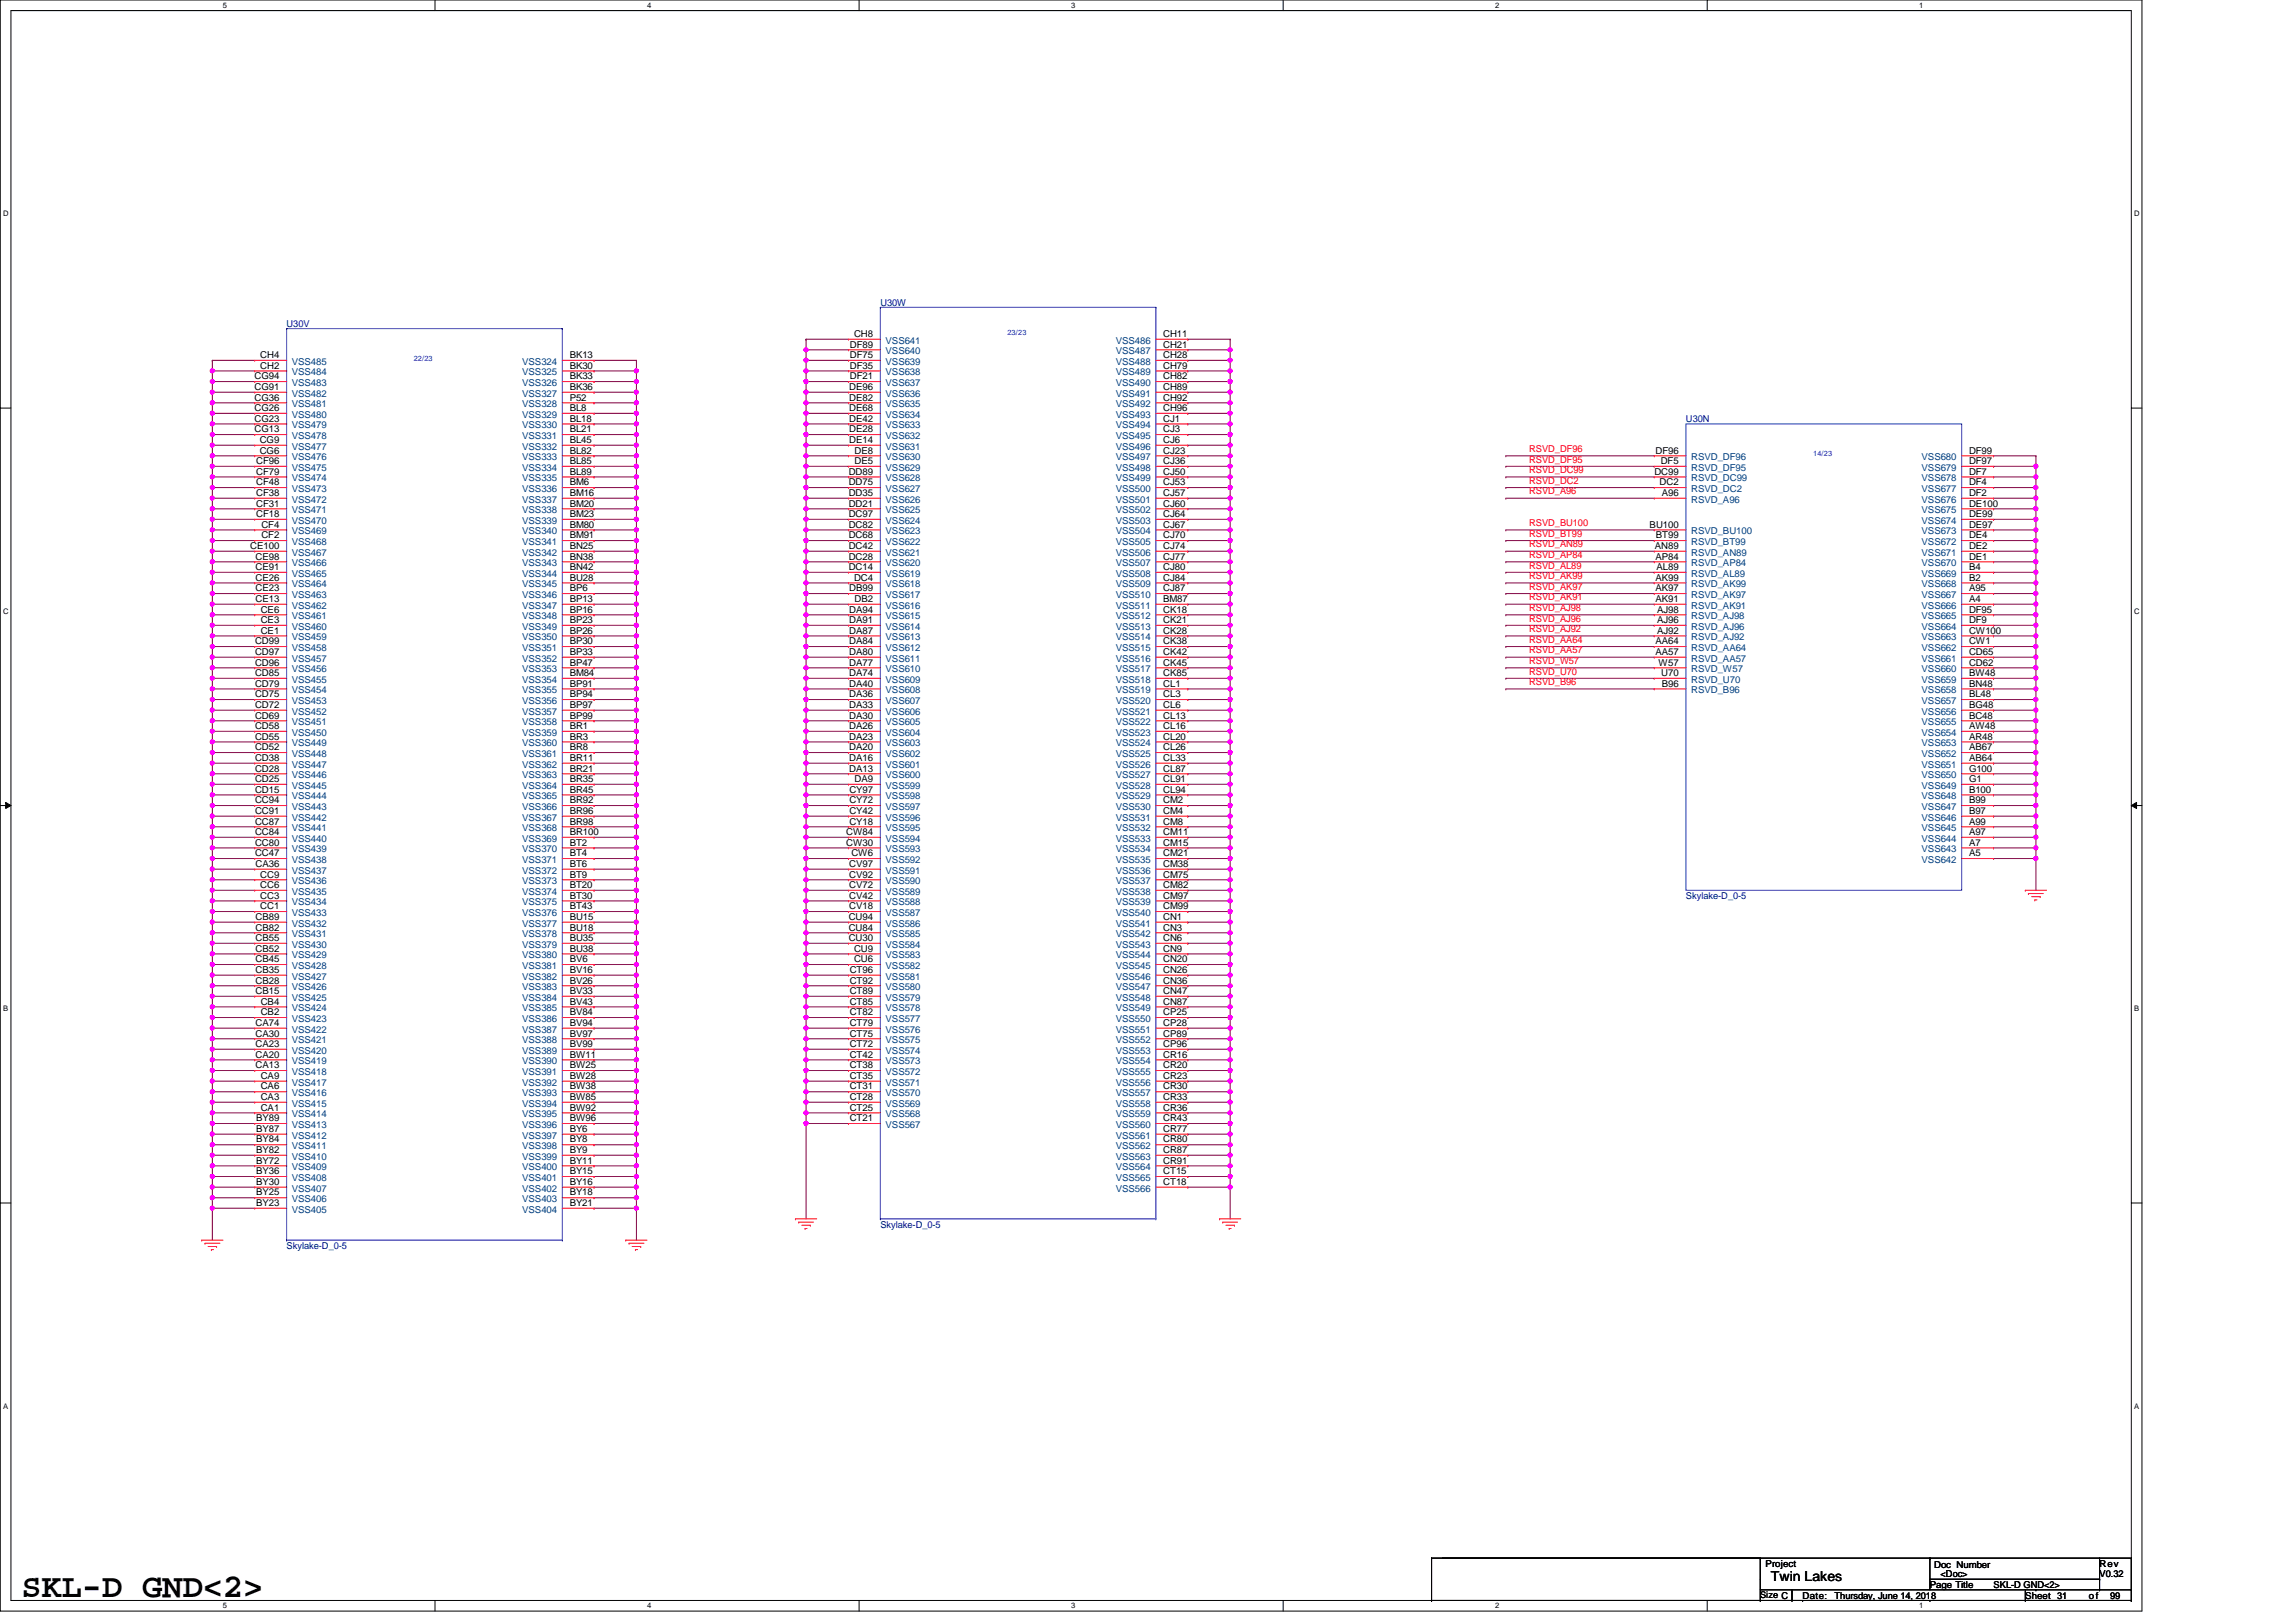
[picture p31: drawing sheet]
<svg xmlns="http://www.w3.org/2000/svg" width="297mm" height="210mm" viewBox="0 0 297 210" stroke-linecap="round" stroke-linejoin="round" font-family="sans-serif">
<defs><g id="words">
<text font-size="4.3" x="2.8" y="206.7">SKL-D GND&lt;2&gt;</text>
<text font-size="1.8" x="229.1" y="204.6">Twin Lakes</text>
<g font-size="1.2" fill="#000080">
<text x="113.9" y="39.5">U30W</text>
<text x="37.1" y="42.3">U30V</text>
<text x="218.1" y="54.6">U30N</text>
<text x="218.1" y="116.3">Skylake-D_0-5</text>
<text x="37.1" y="161.6">Skylake-D_0-5</text>
<text x="113.9" y="158.9">Skylake-D_0-5</text>
</g>
<g font-size="1.2">
<text x="33.7" y="46.3">CH4</text>
<text x="33.7" y="47.7">CH2</text>
<text x="73.7" y="47.7">BK30</text>
<text x="73.7" y="46.3">BK13</text>
<text x="110" y="45">DF89</text>
<text x="110" y="46.3">DF75</text>
<text x="110" y="47.7">DF35</text>
<text x="110.5" y="43.6">CH8</text>
<text x="150.5" y="47.7">CH79</text>
<text x="150.5" y="46.3">CH28</text>
<text x="150.5" y="45">CH21</text>
<text x="150.5" y="43.6">CH11</text>
<text x="32.9" y="49.1">CG94</text>
<text x="32.9" y="50.5">CG91</text>
<text x="32.9" y="51.8">CG36</text>
<text x="32.9" y="53.2">CG26</text>
<text x="73.7" y="53.2">BL8</text>
<text x="73.7" y="51.8">P52</text>
<text x="73.7" y="50.5">BK36</text>
<text x="73.7" y="49.1">BK33</text>
<text x="109.9" y="50.5">DE96</text>
<text x="109.9" y="51.8">DE82</text>
<text x="109.9" y="53.2">DE68</text>
<text x="110" y="49.1">DF21</text>
<text x="150.5" y="53.2">CH96</text>
<text x="150.5" y="51.8">CH92</text>
<text x="150.5" y="50.5">CH89</text>
<text x="150.5" y="49.1">CH82</text>
<text x="32.9" y="54.6">CG23</text>
<text x="32.9" y="55.9">CG13</text>
<text x="33.6" y="57.3">CG9</text>
<text x="33.6" y="58.7">CG6</text>
<text x="73.7" y="58.7">BL82</text>
<text x="73.7" y="57.3">BL45</text>
<text x="73.7" y="55.9">BL21</text>
<text x="73.7" y="54.6">BL18</text>
<text x="109.9" y="54.6">DE42</text>
<text x="109.9" y="55.9">DE28</text>
<text x="109.9" y="57.3">DE14</text>
<text x="110.6" y="58.7">DE8</text>
<text x="150.5" y="58.7">CJ23</text>
<text x="150.5" y="57.3">CJ6</text>
<text x="150.5" y="55.9">CJ3</text>
<text x="150.5" y="54.6">CJ1</text>
<text x="214.2" y="58.7">DF96</text>
<text x="254.7" y="58.7">DF99</text>
<text x="33.1" y="60">CF96</text>
<text x="33.1" y="61.4">CF79</text>
<text x="33.1" y="62.8">CF48</text>
<text x="33.1" y="64.2">CF38</text>
<text x="33.1" y="65.6">CF31</text>
<text x="73.7" y="65.6">BM20</text>
<text x="73.7" y="64.2">BM16</text>
<text x="73.7" y="62.8">BM6</text>
<text x="73.7" y="61.4">BL89</text>
<text x="73.7" y="60">BL85</text>
<text x="109.8" y="61.4">DD89</text>
<text x="109.8" y="62.8">DD75</text>
<text x="109.8" y="64.2">DD35</text>
<text x="109.8" y="65.6">DD21</text>
<text x="110.6" y="60">DE5</text>
<text x="150.5" y="65.6">CJ60</text>
<text x="150.5" y="64.2">CJ57</text>
<text x="150.5" y="62.8">CJ53</text>
<text x="150.5" y="61.4">CJ50</text>
<text x="150.5" y="60">CJ36</text>
<text x="214" y="61.4">DC99</text>
<text x="214.7" y="62.8">DC2</text>
<text x="214.9" y="60">DF5</text>
<text x="215" y="64.2">A96</text>
<text x="254.7" y="60">DF97</text>
<text x="254.7" y="61.4">DF7</text>
<text x="254.7" y="62.8">DF4</text>
<text x="254.7" y="64.2">DF2</text>
<text x="254.7" y="65.6">DE100</text>
<text x="32.4" y="71">CE100</text>
<text x="33.1" y="66.9">CF18</text>
<text x="33.8" y="68.3">CF4</text>
<text x="33.8" y="69.7">CF2</text>
<text x="73.7" y="71">BN25</text>
<text x="73.7" y="69.7">BM91</text>
<text x="73.7" y="68.3">BM80</text>
<text x="73.7" y="66.9">BM23</text>
<text x="109.8" y="66.9">DC97</text>
<text x="109.8" y="68.3">DC82</text>
<text x="109.8" y="69.7">DC68</text>
<text x="109.8" y="71">DC42</text>
<text x="150.5" y="71">CJ74</text>
<text x="150.5" y="69.7">CJ70</text>
<text x="150.5" y="68.3">CJ67</text>
<text x="150.5" y="66.9">CJ64</text>
<text x="213.4" y="68.3">BU100</text>
<text x="214.1" y="71">AN89</text>
<text x="214.2" y="69.7">BT99</text>
<text x="254.7" y="66.9">DE99</text>
<text x="254.7" y="68.3">DE97</text>
<text x="254.7" y="69.7">DE4</text>
<text x="254.7" y="71">DE2</text>
<text x="33.1" y="72.4">CE98</text>
<text x="33.1" y="73.8">CE91</text>
<text x="33.1" y="75.1">CE26</text>
<text x="33.1" y="76.5">CE23</text>
<text x="33.1" y="77.9">CE13</text>
<text x="73.7" y="77.9">BP13</text>
<text x="73.7" y="76.5">BP6</text>
<text x="73.7" y="75.1">BU28</text>
<text x="73.7" y="73.8">BN42</text>
<text x="73.7" y="72.4">BN38</text>
<text x="109.8" y="72.4">DC28</text>
<text x="109.8" y="73.8">DC14</text>
<text x="109.9" y="76.5">DB99</text>
<text x="110.5" y="75.1">DC4</text>
<text x="110.6" y="77.9">DB2</text>
<text x="150.5" y="77.9">BM87</text>
<text x="150.5" y="76.5">CJ87</text>
<text x="150.5" y="75.1">CJ84</text>
<text x="150.5" y="73.8">CJ80</text>
<text x="150.5" y="72.4">CJ77</text>
<text x="214.2" y="77.9">AK91</text>
<text x="214.2" y="76.5">AK97</text>
<text x="214.2" y="75.1">AK99</text>
<text x="214.2" y="72.4">AP84</text>
<text x="214.3" y="73.8">AL89</text>
<text x="254.7" y="72.4">DE1</text>
<text x="254.7" y="73.8">B4</text>
<text x="254.7" y="75.1">B2</text>
<text x="254.7" y="76.5">A95</text>
<text x="254.7" y="77.9">A4</text>
<text x="33" y="83.4">CD99</text>
<text x="33.7" y="79.3">CE6</text>
<text x="33.7" y="80.6">CE3</text>
<text x="33.7" y="82">CE1</text>
<text x="73.7" y="83.4">BP30</text>
<text x="73.7" y="82">BP26</text>
<text x="73.7" y="80.6">BP23</text>
<text x="73.7" y="79.3">BP16</text>
<text x="109.9" y="79.3">DA94</text>
<text x="109.9" y="80.6">DA91</text>
<text x="109.9" y="82">DA87</text>
<text x="109.9" y="83.4">DA84</text>
<text x="150.5" y="83.4">CK38</text>
<text x="150.5" y="82">CK28</text>
<text x="150.5" y="80.6">CK21</text>
<text x="150.5" y="79.3">CK18</text>
<text x="214.2" y="83.4">AA64</text>
<text x="214.4" y="82">AJ92</text>
<text x="214.4" y="80.6">AJ96</text>
<text x="214.4" y="79.3">AJ98</text>
<text x="254.7" y="79.3">DF95</text>
<text x="254.7" y="80.6">DF9</text>
<text x="254.7" y="82">CW100</text>
<text x="254.7" y="83.4">CW1</text>
<text x="33" y="84.8">CD97</text>
<text x="33" y="86.1">CD96</text>
<text x="33" y="87.5">CD85</text>
<text x="33" y="88.9">CD79</text>
<text x="73.7" y="88.9">BP91</text>
<text x="73.7" y="87.5">BM84</text>
<text x="73.7" y="86.1">BP47</text>
<text x="73.7" y="84.8">BP33</text>
<text x="109.9" y="84.8">DA80</text>
<text x="109.9" y="86.1">DA77</text>
<text x="109.9" y="87.5">DA74</text>
<text x="109.9" y="88.9">DA40</text>
<text x="150.5" y="88.9">CL1</text>
<text x="150.5" y="87.5">CK85</text>
<text x="150.5" y="86.1">CK45</text>
<text x="150.5" y="84.8">CK42</text>
<text x="214.2" y="84.8">AA57</text>
<text x="214.6" y="86.1">W57</text>
<text x="214.9" y="87.5">U70</text>
<text x="215" y="88.9">B96</text>
<text x="254.7" y="84.8">CD65</text>
<text x="254.7" y="86.1">CD62</text>
<text x="254.7" y="87.5">BW48</text>
<text x="254.7" y="88.9">BN48</text>
<text x="33" y="90.2">CD75</text>
<text x="33" y="91.6">CD72</text>
<text x="33" y="93">CD69</text>
<text x="33" y="94.3">CD58</text>
<text x="33" y="95.7">CD55</text>
<text x="73.7" y="95.7">BR3</text>
<text x="73.7" y="94.3">BR1</text>
<text x="73.7" y="93">BP99</text>
<text x="73.7" y="91.6">BP97</text>
<text x="73.7" y="90.2">BP94</text>
<text x="109.9" y="90.2">DA36</text>
<text x="109.9" y="91.6">DA33</text>
<text x="109.9" y="93">DA30</text>
<text x="109.9" y="94.3">DA26</text>
<text x="109.9" y="95.7">DA23</text>
<text x="150.5" y="95.7">CL20</text>
<text x="150.5" y="94.3">CL16</text>
<text x="150.5" y="93">CL13</text>
<text x="150.5" y="91.6">CL6</text>
<text x="150.5" y="90.2">CL3</text>
<text x="254.7" y="90.2">BL48</text>
<text x="254.7" y="91.6">BG48</text>
<text x="254.7" y="93">BC48</text>
<text x="254.7" y="94.3">AW48</text>
<text x="254.7" y="95.7">AR48</text>
<text x="33" y="97.1">CD52</text>
<text x="33" y="98.5">CD38</text>
<text x="33" y="99.8">CD28</text>
<text x="33" y="101.2">CD25</text>
<text x="73.7" y="101.2">BR35</text>
<text x="73.7" y="99.8">BR21</text>
<text x="73.7" y="98.5">BR11</text>
<text x="73.7" y="97.1">BR8</text>
<text x="109.9" y="97.1">DA20</text>
<text x="109.9" y="98.5">DA16</text>
<text x="109.9" y="99.8">DA13</text>
<text x="110.6" y="101.2">DA9</text>
<text x="150.5" y="101.2">CL91</text>
<text x="150.5" y="99.8">CL87</text>
<text x="150.5" y="98.5">CL33</text>
<text x="150.5" y="97.1">CL26</text>
<text x="254.7" y="97.1">AB67</text>
<text x="254.7" y="98.5">AB64</text>
<text x="254.7" y="99.8">G100</text>
<text x="254.7" y="101.2">G1</text>
<text x="33" y="102.6">CD15</text>
<text x="33" y="103.9">CC94</text>
<text x="33" y="105.3">CC91</text>
<text x="33" y="106.7">CC87</text>
<text x="73.7" y="106.7">BR98</text>
<text x="73.7" y="105.3">BR96</text>
<text x="73.7" y="103.9">BR92</text>
<text x="73.7" y="102.6">BR45</text>
<text x="109.9" y="102.6">CY97</text>
<text x="109.9" y="103.9">CY72</text>
<text x="109.9" y="105.3">CY42</text>
<text x="109.9" y="106.7">CY18</text>
<text x="150.5" y="106.7">CM8</text>
<text x="150.5" y="105.3">CM4</text>
<text x="150.5" y="103.9">CM2</text>
<text x="150.5" y="102.6">CL94</text>
<text x="254.7" y="102.6">B100</text>
<text x="254.7" y="103.9">B99</text>
<text x="254.7" y="105.3">B97</text>
<text x="254.7" y="106.7">A99</text>
<text x="33" y="108.1">CC84</text>
<text x="33" y="109.4">CC80</text>
<text x="33" y="110.8">CC47</text>
<text x="33.1" y="112.2">CA36</text>
<text x="33.7" y="113.6">CC9</text>
<text x="73.7" y="113.6">BT9</text>
<text x="73.7" y="112.2">BT6</text>
<text x="73.7" y="110.8">BT4</text>
<text x="73.7" y="109.4">BT2</text>
<text x="73.7" y="108.1">BR100</text>
<text x="109.5" y="108.1">CW84</text>
<text x="109.5" y="109.4">CW30</text>
<text x="109.9" y="112.2">CV97</text>
<text x="109.9" y="113.6">CV92</text>
<text x="110.1" y="110.8">CW6</text>
<text x="150.5" y="113.6">CM75</text>
<text x="150.5" y="112.2">CM38</text>
<text x="150.5" y="110.8">CM21</text>
<text x="150.5" y="109.4">CM15</text>
<text x="150.5" y="108.1">CM11</text>
<text x="254.7" y="108.1">A97</text>
<text x="254.7" y="109.4">A7</text>
<text x="254.7" y="110.8">A5</text>
<text x="33.1" y="119">CB89</text>
<text x="33.7" y="114.9">CC6</text>
<text x="33.7" y="116.3">CC3</text>
<text x="33.7" y="117.7">CC1</text>
<text x="73.7" y="119">BU15</text>
<text x="73.7" y="117.7">BT43</text>
<text x="73.7" y="116.3">BT30</text>
<text x="73.7" y="114.9">BT20</text>
<text x="109.8" y="119">CU94</text>
<text x="109.9" y="114.9">CV72</text>
<text x="109.9" y="116.3">CV42</text>
<text x="109.9" y="117.7">CV18</text>
<text x="150.5" y="119">CN1</text>
<text x="150.5" y="117.7">CM99</text>
<text x="150.5" y="116.3">CM97</text>
<text x="150.5" y="114.9">CM82</text>
<text x="33.1" y="120.4">CB82</text>
<text x="33.1" y="121.8">CB55</text>
<text x="33.1" y="123.1">CB52</text>
<text x="33.1" y="124.5">CB45</text>
<text x="33.1" y="125.9">CB35</text>
<text x="73.7" y="125.9">BV16</text>
<text x="73.7" y="124.5">BV6</text>
<text x="73.7" y="123.1">BU38</text>
<text x="73.7" y="121.8">BU35</text>
<text x="73.7" y="120.4">BU18</text>
<text x="109.8" y="120.4">CU84</text>
<text x="109.8" y="121.8">CU30</text>
<text x="109.9" y="125.9">CT96</text>
<text x="110.5" y="123.1">CU9</text>
<text x="110.5" y="124.5">CU6</text>
<text x="150.5" y="125.9">CN26</text>
<text x="150.5" y="124.5">CN20</text>
<text x="150.5" y="123.1">CN9</text>
<text x="150.5" y="121.8">CN6</text>
<text x="150.5" y="120.4">CN3</text>
<text x="33.1" y="127.3">CB28</text>
<text x="33.1" y="128.6">CB15</text>
<text x="33.7" y="130">CB4</text>
<text x="33.7" y="131.4">CB2</text>
<text x="73.7" y="131.4">BV84</text>
<text x="73.7" y="130">BV43</text>
<text x="73.7" y="128.6">BV33</text>
<text x="73.7" y="127.3">BV26</text>
<text x="109.9" y="127.3">CT92</text>
<text x="109.9" y="128.6">CT89</text>
<text x="109.9" y="130">CT85</text>
<text x="109.9" y="131.4">CT82</text>
<text x="150.5" y="131.4">CP25</text>
<text x="150.5" y="130">CN87</text>
<text x="150.5" y="128.6">CN47</text>
<text x="150.5" y="127.3">CN36</text>
<text x="33.1" y="132.8">CA74</text>
<text x="33.1" y="134.1">CA30</text>
<text x="33.1" y="135.5">CA23</text>
<text x="33.1" y="136.9">CA20</text>
<text x="73.7" y="136.9">BW11</text>
<text x="73.7" y="135.5">BV99</text>
<text x="73.7" y="134.1">BV97</text>
<text x="73.7" y="132.8">BV94</text>
<text x="109.9" y="132.8">CT79</text>
<text x="109.9" y="134.1">CT75</text>
<text x="109.9" y="135.5">CT72</text>
<text x="109.9" y="136.9">CT42</text>
<text x="150.5" y="136.9">CR16</text>
<text x="150.5" y="135.5">CP96</text>
<text x="150.5" y="134.1">CP89</text>
<text x="150.5" y="132.8">CP28</text>
<text x="33.1" y="138.2">CA13</text>
<text x="33.7" y="139.6">CA9</text>
<text x="33.7" y="141">CA6</text>
<text x="33.7" y="142.3">CA3</text>
<text x="33.7" y="143.7">CA1</text>
<text x="73.7" y="143.7">BW92</text>
<text x="73.7" y="142.3">BW85</text>
<text x="73.7" y="141">BW38</text>
<text x="73.7" y="139.6">BW28</text>
<text x="73.7" y="138.2">BW25</text>
<text x="109.9" y="138.2">CT38</text>
<text x="109.9" y="139.6">CT35</text>
<text x="109.9" y="141">CT31</text>
<text x="109.9" y="142.3">CT28</text>
<text x="109.9" y="143.7">CT25</text>
<text x="150.5" y="143.7">CR36</text>
<text x="150.5" y="142.3">CR33</text>
<text x="150.5" y="141">CR30</text>
<text x="150.5" y="139.6">CR23</text>
<text x="150.5" y="138.2">CR20</text>
<text x="33.1" y="145.1">BY89</text>
<text x="33.1" y="146.5">BY87</text>
<text x="33.1" y="147.8">BY84</text>
<text x="33.1" y="149.2">BY82</text>
<text x="73.7" y="149.2">BY9</text>
<text x="73.7" y="147.8">BY8</text>
<text x="73.7" y="146.5">BY6</text>
<text x="73.7" y="145.1">BW96</text>
<text x="109.9" y="145.1">CT21</text>
<text x="150.5" y="149.2">CR87</text>
<text x="150.5" y="147.8">CR80</text>
<text x="150.5" y="146.5">CR77</text>
<text x="150.5" y="145.1">CR43</text>
<text x="33.1" y="150.6">BY72</text>
<text x="33.1" y="152">BY36</text>
<text x="33.1" y="153.3">BY30</text>
<text x="33.1" y="154.7">BY25</text>
<text x="73.7" y="154.7">BY18</text>
<text x="73.7" y="153.3">BY16</text>
<text x="73.7" y="152">BY15</text>
<text x="73.7" y="150.6">BY11</text>
<text x="150.5" y="153.3">CT18</text>
<text x="150.5" y="152">CT15</text>
<text x="150.5" y="150.6">CR91</text>
<text x="33.1" y="156.1">BY23</text>
<text x="73.7" y="156.1">BY21</text>
<text x="228.4" y="202.8">Project</text>
<text x="250.2" y="202.9">Doc Number</text>
<text x="271.6" y="202.8">Rev</text>
<text x="227.7" y="206.8">Size C</text>
<text x="233.2" y="206.9">Date:</text>
<text x="237.3" y="206.9">Thursday, June 14, 2018</text>
<text x="249.7" y="205.5">Page Title</text>
<text x="251.1" y="204.1">&lt;Doc&gt;</text>
<text x="257.9" y="205.5">SKL-D GND&lt;2&gt;</text>
<text x="262" y="206.9">Sheet 31</text>
<text x="270.3" y="206.9">of</text>
<text x="271.6" y="204.1">V0.32</text>
<text x="273" y="206.9">99</text>
</g>
<g font-size="1.2" fill="#004080">
<text x="37.8" y="47.2">VSS485</text>
<text x="67.6" y="47.2">VSS324</text>
<text x="114.6" y="44.5">VSS641</text>
<text x="114.6" y="45.8">VSS640</text>
<text x="114.6" y="47.2">VSS639</text>
<text x="144.4" y="47.2">VSS488</text>
<text x="144.4" y="45.8">VSS487</text>
<text x="144.4" y="44.5">VSS486</text>
<text x="37.8" y="48.6">VSS484</text>
<text x="37.8" y="50">VSS483</text>
<text x="37.8" y="51.3">VSS482</text>
<text x="37.8" y="52.7">VSS481</text>
<text x="67.6" y="52.7">VSS328</text>
<text x="67.6" y="51.3">VSS327</text>
<text x="67.6" y="50">VSS326</text>
<text x="67.6" y="48.6">VSS325</text>
<text x="114.6" y="48.6">VSS638</text>
<text x="114.6" y="50">VSS637</text>
<text x="114.6" y="51.3">VSS636</text>
<text x="114.6" y="52.7">VSS635</text>
<text x="144.4" y="52.7">VSS492</text>
<text x="144.4" y="51.3">VSS491</text>
<text x="144.4" y="50">VSS490</text>
<text x="144.4" y="48.6">VSS489</text>
<text x="37.8" y="54.1">VSS480</text>
<text x="37.8" y="55.4">VSS479</text>
<text x="37.8" y="56.8">VSS478</text>
<text x="37.8" y="58.2">VSS477</text>
<text x="37.8" y="59.6">VSS476</text>
<text x="67.6" y="59.6">VSS333</text>
<text x="67.6" y="58.2">VSS332</text>
<text x="67.6" y="56.8">VSS331</text>
<text x="67.6" y="55.4">VSS330</text>
<text x="67.6" y="54.1">VSS329</text>
<text x="114.6" y="54.1">VSS634</text>
<text x="114.6" y="55.4">VSS633</text>
<text x="114.6" y="56.8">VSS632</text>
<text x="114.6" y="58.2">VSS631</text>
<text x="114.6" y="59.6">VSS630</text>
<text x="144.4" y="59.6">VSS497</text>
<text x="144.4" y="58.2">VSS496</text>
<text x="144.4" y="56.8">VSS495</text>
<text x="144.4" y="55.4">VSS494</text>
<text x="144.4" y="54.1">VSS493</text>
<text x="218.8" y="59.6">RSVD_DF96</text>
<text x="248.6" y="59.6">VSS680</text>
<text x="37.8" y="60.9">VSS475</text>
<text x="37.8" y="62.3">VSS474</text>
<text x="37.8" y="63.7">VSS473</text>
<text x="37.8" y="65">VSS472</text>
<text x="67.6" y="65">VSS337</text>
<text x="67.6" y="63.7">VSS336</text>
<text x="67.6" y="62.3">VSS335</text>
<text x="67.6" y="60.9">VSS334</text>
<text x="114.6" y="60.9">VSS629</text>
<text x="114.6" y="62.3">VSS628</text>
<text x="114.6" y="63.7">VSS627</text>
<text x="114.6" y="65">VSS626</text>
<text x="144.4" y="65">VSS501</text>
<text x="144.4" y="63.7">VSS500</text>
<text x="144.4" y="62.3">VSS499</text>
<text x="144.4" y="60.9">VSS498</text>
<text x="218.8" y="65">RSVD_A96</text>
<text x="218.8" y="63.7">RSVD_DC2</text>
<text x="218.8" y="62.3">RSVD_DC99</text>
<text x="218.8" y="60.9">RSVD_DF95</text>
<text x="248.6" y="60.9">VSS679</text>
<text x="248.6" y="62.3">VSS678</text>
<text x="248.6" y="63.7">VSS677</text>
<text x="248.6" y="65">VSS676</text>
<text x="37.8" y="66.4">VSS471</text>
<text x="37.8" y="67.8">VSS470</text>
<text x="37.8" y="69.2">VSS469</text>
<text x="37.8" y="70.5">VSS468</text>
<text x="37.8" y="71.9">VSS467</text>
<text x="67.6" y="71.9">VSS342</text>
<text x="67.6" y="70.5">VSS341</text>
<text x="67.6" y="69.2">VSS340</text>
<text x="67.6" y="67.8">VSS339</text>
<text x="67.6" y="66.4">VSS338</text>
<text x="114.6" y="66.4">VSS625</text>
<text x="114.6" y="67.8">VSS624</text>
<text x="114.6" y="69.2">VSS623</text>
<text x="114.6" y="70.5">VSS622</text>
<text x="114.6" y="71.9">VSS621</text>
<text x="144.4" y="71.9">VSS506</text>
<text x="144.4" y="70.5">VSS505</text>
<text x="144.4" y="69.2">VSS504</text>
<text x="144.4" y="67.8">VSS503</text>
<text x="144.4" y="66.4">VSS502</text>
<text x="218.8" y="71.9">RSVD_AN89</text>
<text x="218.8" y="70.5">RSVD_BT99</text>
<text x="218.8" y="69.2">RSVD_BU100</text>
<text x="248.6" y="66.4">VSS675</text>
<text x="248.6" y="67.8">VSS674</text>
<text x="248.6" y="69.2">VSS673</text>
<text x="248.6" y="70.5">VSS672</text>
<text x="248.6" y="71.9">VSS671</text>
<text x="37.8" y="73.3">VSS466</text>
<text x="37.8" y="74.6">VSS465</text>
<text x="37.8" y="76">VSS464</text>
<text x="37.8" y="77.4">VSS463</text>
<text x="67.6" y="77.4">VSS346</text>
<text x="67.6" y="76">VSS345</text>
<text x="67.6" y="74.6">VSS344</text>
<text x="67.6" y="73.3">VSS343</text>
<text x="114.6" y="73.3">VSS620</text>
<text x="114.6" y="74.6">VSS619</text>
<text x="114.6" y="76">VSS618</text>
<text x="114.6" y="77.4">VSS617</text>
<text x="144.4" y="77.4">VSS510</text>
<text x="144.4" y="76">VSS509</text>
<text x="144.4" y="74.6">VSS508</text>
<text x="144.4" y="73.3">VSS507</text>
<text x="218.8" y="77.4">RSVD_AK97</text>
<text x="218.8" y="76">RSVD_AK99</text>
<text x="218.8" y="74.6">RSVD_AL89</text>
<text x="218.8" y="73.3">RSVD_AP84</text>
<text x="248.6" y="73.3">VSS670</text>
<text x="248.6" y="74.6">VSS669</text>
<text x="248.6" y="76">VSS668</text>
<text x="248.6" y="77.4">VSS667</text>
<text x="37.8" y="78.8">VSS462</text>
<text x="37.8" y="80.1">VSS461</text>
<text x="37.8" y="81.5">VSS460</text>
<text x="37.8" y="82.9">VSS459</text>
<text x="67.6" y="82.9">VSS350</text>
<text x="67.6" y="81.5">VSS349</text>
<text x="67.6" y="80.1">VSS348</text>
<text x="67.6" y="78.8">VSS347</text>
<text x="114.6" y="78.8">VSS616</text>
<text x="114.6" y="80.1">VSS615</text>
<text x="114.6" y="81.5">VSS614</text>
<text x="114.6" y="82.9">VSS613</text>
<text x="144.4" y="82.9">VSS514</text>
<text x="144.4" y="81.5">VSS513</text>
<text x="144.4" y="80.1">VSS512</text>
<text x="144.4" y="78.8">VSS511</text>
<text x="218.8" y="82.9">RSVD_AJ92</text>
<text x="218.8" y="81.5">RSVD_AJ96</text>
<text x="218.8" y="80.1">RSVD_AJ98</text>
<text x="218.8" y="78.8">RSVD_AK91</text>
<text x="248.6" y="78.8">VSS666</text>
<text x="248.6" y="80.1">VSS665</text>
<text x="248.6" y="81.5">VSS664</text>
<text x="248.6" y="82.9">VSS663</text>
<text x="37.8" y="84.2">VSS458</text>
<text x="37.8" y="85.6">VSS457</text>
<text x="37.8" y="87">VSS456</text>
<text x="37.8" y="88.3">VSS455</text>
<text x="37.8" y="89.7">VSS454</text>
<text x="67.6" y="89.7">VSS355</text>
<text x="67.6" y="88.3">VSS354</text>
<text x="67.6" y="87">VSS353</text>
<text x="67.6" y="85.6">VSS352</text>
<text x="67.6" y="84.2">VSS351</text>
<text x="114.6" y="84.2">VSS612</text>
<text x="114.6" y="85.6">VSS611</text>
<text x="114.6" y="87">VSS610</text>
<text x="114.6" y="88.3">VSS609</text>
<text x="114.6" y="89.7">VSS608</text>
<text x="144.4" y="89.7">VSS519</text>
<text x="144.4" y="88.3">VSS518</text>
<text x="144.4" y="87">VSS517</text>
<text x="144.4" y="85.6">VSS516</text>
<text x="144.4" y="84.2">VSS515</text>
<text x="218.8" y="85.6">RSVD_AA57</text>
<text x="218.8" y="84.2">RSVD_AA64</text>
<text x="218.8" y="89.7">RSVD_B96</text>
<text x="218.8" y="88.3">RSVD_U70</text>
<text x="218.8" y="87">RSVD_W57</text>
<text x="248.6" y="84.2">VSS662</text>
<text x="248.6" y="85.6">VSS661</text>
<text x="248.6" y="87">VSS660</text>
<text x="248.6" y="88.3">VSS659</text>
<text x="248.6" y="89.7">VSS658</text>
<text x="37.8" y="91.1">VSS453</text>
<text x="37.8" y="92.5">VSS452</text>
<text x="37.8" y="93.9">VSS451</text>
<text x="37.8" y="95.2">VSS450</text>
<text x="67.6" y="95.2">VSS359</text>
<text x="67.6" y="93.9">VSS358</text>
<text x="67.6" y="92.5">VSS357</text>
<text x="67.6" y="91.1">VSS356</text>
<text x="114.6" y="91.1">VSS607</text>
<text x="114.6" y="92.5">VSS606</text>
<text x="114.6" y="93.9">VSS605</text>
<text x="114.6" y="95.2">VSS604</text>
<text x="144.4" y="95.2">VSS523</text>
<text x="144.4" y="93.9">VSS522</text>
<text x="144.4" y="92.5">VSS521</text>
<text x="144.4" y="91.1">VSS520</text>
<text x="248.6" y="91.1">VSS657</text>
<text x="248.6" y="92.5">VSS656</text>
<text x="248.6" y="93.9">VSS655</text>
<text x="248.6" y="95.2">VSS654</text>
<text x="37.8" y="96.6">VSS449</text>
<text x="37.8" y="98">VSS448</text>
<text x="37.8" y="99.3">VSS447</text>
<text x="37.8" y="100.7">VSS446</text>
<text x="67.6" y="100.7">VSS363</text>
<text x="67.6" y="99.3">VSS362</text>
<text x="67.6" y="98">VSS361</text>
<text x="67.6" y="96.6">VSS360</text>
<text x="114.6" y="96.6">VSS603</text>
<text x="114.6" y="98">VSS602</text>
<text x="114.6" y="99.3">VSS601</text>
<text x="114.6" y="100.7">VSS600</text>
<text x="144.4" y="100.7">VSS527</text>
<text x="144.4" y="99.3">VSS526</text>
<text x="144.4" y="98">VSS525</text>
<text x="144.4" y="96.6">VSS524</text>
<text x="248.6" y="96.6">VSS653</text>
<text x="248.6" y="98">VSS652</text>
<text x="248.6" y="99.3">VSS651</text>
<text x="248.6" y="100.7">VSS650</text>
<text x="37.8" y="102.1">VSS445</text>
<text x="37.8" y="103.4">VSS444</text>
<text x="37.8" y="104.8">VSS443</text>
<text x="37.8" y="106.2">VSS442</text>
<text x="37.8" y="107.6">VSS441</text>
<text x="67.6" y="107.6">VSS368</text>
<text x="67.6" y="106.2">VSS367</text>
<text x="67.6" y="104.8">VSS366</text>
<text x="67.6" y="103.4">VSS365</text>
<text x="67.6" y="102.1">VSS364</text>
<text x="114.6" y="102.1">VSS599</text>
<text x="114.6" y="103.4">VSS598</text>
<text x="114.6" y="104.8">VSS597</text>
<text x="114.6" y="106.2">VSS596</text>
<text x="114.6" y="107.6">VSS595</text>
<text x="144.4" y="107.6">VSS532</text>
<text x="144.4" y="106.2">VSS531</text>
<text x="144.4" y="104.8">VSS530</text>
<text x="144.4" y="103.4">VSS529</text>
<text x="144.4" y="102.1">VSS528</text>
<text x="248.6" y="102.1">VSS649</text>
<text x="248.6" y="103.4">VSS648</text>
<text x="248.6" y="104.8">VSS647</text>
<text x="248.6" y="106.2">VSS646</text>
<text x="248.6" y="107.6">VSS645</text>
<text x="37.8" y="108.9">VSS440</text>
<text x="37.8" y="110.3">VSS439</text>
<text x="37.8" y="111.7">VSS438</text>
<text x="37.8" y="113.1">VSS437</text>
<text x="67.6" y="113.1">VSS372</text>
<text x="67.6" y="111.7">VSS371</text>
<text x="67.6" y="110.3">VSS370</text>
<text x="67.6" y="108.9">VSS369</text>
<text x="114.6" y="108.9">VSS594</text>
<text x="114.6" y="110.3">VSS593</text>
<text x="114.6" y="111.7">VSS592</text>
<text x="114.6" y="113.1">VSS591</text>
<text x="144.4" y="113.1">VSS536</text>
<text x="144.4" y="111.7">VSS535</text>
<text x="144.4" y="110.3">VSS534</text>
<text x="144.4" y="108.9">VSS533</text>
<text x="248.6" y="108.9">VSS644</text>
<text x="248.6" y="110.3">VSS643</text>
<text x="248.6" y="111.7">VSS642</text>
<text x="37.8" y="114.4">VSS436</text>
<text x="37.8" y="115.8">VSS435</text>
<text x="37.8" y="117.2">VSS434</text>
<text x="37.8" y="118.5">VSS433</text>
<text x="37.8" y="119.9">VSS432</text>
<text x="67.6" y="119.9">VSS377</text>
<text x="67.6" y="118.5">VSS376</text>
<text x="67.6" y="117.2">VSS375</text>
<text x="67.6" y="115.8">VSS374</text>
<text x="67.6" y="114.4">VSS373</text>
<text x="114.6" y="114.4">VSS590</text>
<text x="114.6" y="115.8">VSS589</text>
<text x="114.6" y="117.2">VSS588</text>
<text x="114.6" y="118.5">VSS587</text>
<text x="114.6" y="119.9">VSS586</text>
<text x="144.4" y="119.9">VSS541</text>
<text x="144.4" y="118.5">VSS540</text>
<text x="144.4" y="117.2">VSS539</text>
<text x="144.4" y="115.8">VSS538</text>
<text x="144.4" y="114.4">VSS537</text>
<text x="37.8" y="121.3">VSS431</text>
<text x="37.8" y="122.6">VSS430</text>
<text x="37.8" y="124">VSS429</text>
<text x="37.8" y="125.4">VSS428</text>
<text x="67.6" y="125.4">VSS381</text>
<text x="67.6" y="124">VSS380</text>
<text x="67.6" y="122.6">VSS379</text>
<text x="67.6" y="121.3">VSS378</text>
<text x="114.6" y="121.3">VSS585</text>
<text x="114.6" y="122.6">VSS584</text>
<text x="114.6" y="124">VSS583</text>
<text x="114.6" y="125.4">VSS582</text>
<text x="144.4" y="125.4">VSS545</text>
<text x="144.4" y="124">VSS544</text>
<text x="144.4" y="122.6">VSS543</text>
<text x="144.4" y="121.3">VSS542</text>
<text x="37.8" y="126.8">VSS427</text>
<text x="37.8" y="128.1">VSS426</text>
<text x="37.8" y="129.5">VSS425</text>
<text x="37.8" y="130.9">VSS424</text>
<text x="67.6" y="130.9">VSS385</text>
<text x="67.6" y="129.5">VSS384</text>
<text x="67.6" y="128.1">VSS383</text>
<text x="67.6" y="126.8">VSS382</text>
<text x="114.6" y="126.8">VSS581</text>
<text x="114.6" y="128.1">VSS580</text>
<text x="114.6" y="129.5">VSS579</text>
<text x="114.6" y="130.9">VSS578</text>
<text x="144.4" y="130.9">VSS549</text>
<text x="144.4" y="129.5">VSS548</text>
<text x="144.4" y="128.1">VSS547</text>
<text x="144.4" y="126.8">VSS546</text>
<text x="37.8" y="132.2">VSS423</text>
<text x="37.8" y="133.6">VSS422</text>
<text x="37.8" y="135">VSS421</text>
<text x="37.8" y="136.4">VSS420</text>
<text x="37.8" y="137.7">VSS419</text>
<text x="67.6" y="137.7">VSS390</text>
<text x="67.6" y="136.4">VSS389</text>
<text x="67.6" y="135">VSS388</text>
<text x="67.6" y="133.6">VSS387</text>
<text x="67.6" y="132.2">VSS386</text>
<text x="114.6" y="132.2">VSS577</text>
<text x="114.6" y="133.6">VSS576</text>
<text x="114.6" y="135">VSS575</text>
<text x="114.6" y="136.4">VSS574</text>
<text x="114.6" y="137.7">VSS573</text>
<text x="144.4" y="137.7">VSS554</text>
<text x="144.4" y="136.4">VSS553</text>
<text x="144.4" y="135">VSS552</text>
<text x="144.4" y="133.6">VSS551</text>
<text x="144.4" y="132.2">VSS550</text>
<text x="37.8" y="139.1">VSS418</text>
<text x="37.8" y="140.5">VSS417</text>
<text x="37.8" y="141.9">VSS416</text>
<text x="37.8" y="143.2">VSS415</text>
<text x="67.6" y="143.2">VSS394</text>
<text x="67.6" y="141.9">VSS393</text>
<text x="67.6" y="140.5">VSS392</text>
<text x="67.6" y="139.1">VSS391</text>
<text x="114.6" y="139.1">VSS572</text>
<text x="114.6" y="140.5">VSS571</text>
<text x="114.6" y="141.9">VSS570</text>
<text x="114.6" y="143.2">VSS569</text>
<text x="144.4" y="143.2">VSS558</text>
<text x="144.4" y="141.9">VSS557</text>
<text x="144.4" y="140.5">VSS556</text>
<text x="144.4" y="139.1">VSS555</text>
<text x="37.8" y="144.6">VSS414</text>
<text x="37.8" y="146">VSS413</text>
<text x="37.8" y="147.3">VSS412</text>
<text x="37.8" y="148.7">VSS411</text>
<text x="67.6" y="148.7">VSS398</text>
<text x="67.6" y="147.3">VSS397</text>
<text x="67.6" y="146">VSS396</text>
<text x="67.6" y="144.6">VSS395</text>
<text x="114.6" y="144.6">VSS568</text>
<text x="114.6" y="146">VSS567</text>
<text x="144.4" y="148.7">VSS562</text>
<text x="144.4" y="147.3">VSS561</text>
<text x="144.4" y="146">VSS560</text>
<text x="144.4" y="144.6">VSS559</text>
<text x="37.8" y="150.1">VSS410</text>
<text x="37.8" y="151.4">VSS409</text>
<text x="37.8" y="152.8">VSS408</text>
<text x="37.8" y="154.2">VSS407</text>
<text x="37.8" y="155.6">VSS406</text>
<text x="67.6" y="155.6">VSS403</text>
<text x="67.6" y="154.2">VSS402</text>
<text x="67.6" y="152.8">VSS401</text>
<text x="67.6" y="151.4">VSS400</text>
<text x="67.6" y="150.1">VSS399</text>
<text x="144.4" y="154.2">VSS566</text>
<text x="144.4" y="152.8">VSS565</text>
<text x="144.4" y="151.4">VSS564</text>
<text x="144.4" y="150.1">VSS563</text>
<text x="37.8" y="156.9">VSS405</text>
<text x="67.6" y="156.9">VSS404</text>
</g>
<g font-size="1.2" fill="#f00">
<text x="197.8" y="58.5">RSVD_DF96</text>
<text x="197.8" y="59.9">RSVD_DF95</text>
<text x="197.8" y="61.2">RSVD_DC99</text>
<text x="197.8" y="62.6">RSVD_DC2</text>
<text x="197.8" y="64">RSVD_A96</text>
<text x="197.8" y="68.1">RSVD_BU100</text>
<text x="197.8" y="69.5">RSVD_BT99</text>
<text x="197.8" y="70.8">RSVD_AN89</text>
<text x="197.8" y="72.2">RSVD_AP84</text>
<text x="197.8" y="73.6">RSVD_AL89</text>
<text x="197.8" y="75">RSVD_AK99</text>
<text x="197.8" y="76.3">RSVD_AK97</text>
<text x="197.8" y="77.7">RSVD_AK91</text>
<text x="197.8" y="79.1">RSVD_AJ98</text>
<text x="197.8" y="80.4">RSVD_AJ96</text>
<text x="197.8" y="81.8">RSVD_AJ92</text>
<text x="197.8" y="83.2">RSVD_AA64</text>
<text x="197.8" y="84.6">RSVD_AA57</text>
<text x="197.8" y="85.9">RSVD_W57</text>
<text x="197.8" y="87.3">RSVD_U70</text>
<text x="197.8" y="88.7">RSVD_B96</text>
</g>
<g font-size="1">
<text x="28.8" y="1">5</text>
<text x="83.7" y="1">4</text>
<text x="138.6" y="1">3</text>
<text x="193.4" y="1">2</text>
<text x="248.3" y="1">1</text>
<text x=".4" y="28">D</text>
<text x="276.1" y="28">D</text>
<text x=".4" y="79.4">C</text>
<text x="276.1" y="79.4">C</text>
<text x=".4" y="130.9">B</text>
<text x="276.1" y="130.9">B</text>
<text x=".4" y="182.3">A</text>
<text x="276.1" y="182.3">A</text>
<text x="28.8" y="208.2">5</text>
<text x="83.7" y="208.2">4</text>
<text x="138.6" y="208.2">3</text>
<text x="193.4" y="208.2">2</text>
<text x="248.3" y="208.2">1</text>
</g>
<g font-size="1" fill="#00f">
<text x="53.5" y="46.7">22/23</text>
<text x="130.3" y="43.4">23/23</text>
<text x="234.6" y="59">14/23</text>
</g>
</g></defs>
<path d="M0 0h277.1v208.5h-277.1zM1.4 1.4h274.3v205.7h-274.3z" fill="none" stroke="#000" stroke-width=".13"/>
<g fill="#fff">
<path d="M28.8 .1h.6v1.1h-.6z"/>
<path d="M28.8 207.3h.6v1.1h-.6z"/>
</g>
<path d="M56.3 0v1.4M56.3 207.1v1.4" fill="none" stroke="#000" stroke-width=".13"/>
<g fill="#fff">
<path d="M83.7 .1h.6v1.1h-.6z"/>
<path d="M83.7 207.3h.6v1.1h-.6z"/>
</g>
<path d="M111.1 0v1.4M111.1 207.1v1.4" fill="none" stroke="#000" stroke-width=".13"/>
<g fill="#fff">
<path d="M138.6 .1h.5v1.1h-.5z"/>
<path d="M138.6 207.3h.5v1.1h-.5z"/>
</g>
<path d="M166 0v1.4M166 207.1v1.4" fill="none" stroke="#000" stroke-width=".13"/>
<g fill="#fff">
<path d="M193.4 .1h.6v1.1h-.6z"/>
<path d="M193.4 207.3h.6v1.1h-.6z"/>
</g>
<path d="M220.9 0v1.4M220.9 207.1v1.4" fill="none" stroke="#000" stroke-width=".13"/>
<g fill="#fff">
<path d="M248.3 .1h.6v1.1h-.6z"/>
<path d="M248.3 207.3h.6v1.1h-.6z"/>
<path d="M.4 27.1h.7v1.1h-.7z"/>
<path d="M276.1 27.1h.7v1.1h-.7z"/>
<path d="M.4 78.5h.7v1.1h-.7z"/>
<path d="M276.1 78.5h.7v1.1h-.7z"/>
</g>
<path d="M0 52.8h1.4M275.7 52.8h1.4" fill="none" stroke="#000" stroke-width=".13"/>
<g fill="#fff">
<path d="M.4 130h.7v1.1h-.7z"/>
<path d="M276.1 130h.6v1.1h-.6z"/>
</g>
<path d="M0 104.2h1.4M.7 103.8l.7 .4-.7 .4zM275.7 104.2l.7-.4v.8zM275.7 104.2h1.4" fill="none" stroke="#000" stroke-width=".13"/>
<path d="M.7 103.8l.7 .4-.7 .4zM275.7 104.2l.7-.4v.8z" fill="#000"/>
<g fill="#fff">
<path d="M.4 181.4h.7v1.1h-.7z"/>
<path d="M276.1 181.4h.6v1.1h-.6z"/>
</g>
<path d="M0 155.7h1.4M275.7 155.7h1.4" fill="none" stroke="#000" stroke-width=".13"/>
<g fill="none" stroke="#800040" stroke-width=".13">
<path d="M76.9 119.3h.1M76.9 118h.1M76.9 116.6h.1M76.9 115.2h.1M76.9 113.9h.1M76.9 111.1h.1M76.9 119.3h5.4M76.9 118h5.4M76.9 116.6h5.4M76.9 115.2h5.4M76.9 113.9h5.4M76.9 111.1h5.4"/>
<path d="M76.9 120.7h.1M76.9 120.7h5.4"/>
</g>
<circle cx="82.3" cy="111.1" r=".27" fill="#f0f"/>
<circle cx="82.3" cy="111.1" r=".27" fill="none" stroke="#f0f" stroke-width=".13"/>
<path d="M76.9 109.7h.1M76.9 108.4h.1M76.9 107h.1M76.9 105.6h.1M76.9 104.2h.1M76.9 112.5h.1M76.9 109.7h5.4M76.9 108.4h5.4M76.9 107h5.4M76.9 105.6h5.4M76.9 104.2h5.4M76.9 112.5h5.4" fill="none" stroke="#800040" stroke-width=".13"/>
<circle cx="82.3" cy="112.5" r=".27" fill="#f0f"/>
<circle cx="82.3" cy="112.5" r=".27" fill="none" stroke="#f0f" stroke-width=".13"/>
<path d="M76.9 98.8h.1M76.9 98.8h5.4M76.9 101.5h.1M76.9 100.1h.1M76.9 101.5h5.4M76.9 100.1h5.4" fill="none" stroke="#800040" stroke-width=".13"/>
<circle cx="82.3" cy="98.8" r=".27" fill="#f0f"/>
<circle cx="82.3" cy="98.8" r=".27" fill="none" stroke="#f0f" stroke-width=".13"/>
<g fill="none" stroke="#800040" stroke-width=".13">
<path d="M76.9 97.4h.1M76.9 96h.1M76.9 94.6h.1M76.9 97.4h5.4M76.9 96h5.4M76.9 94.6h5.4M76.9 102.9h.1M76.9 102.9h5.4M76.9 122.1h.1M76.9 124.8h.1M76.9 122.1h5.4M76.9 124.8h5.4"/>
<path d="M82.3 124.8h.1M82.3 124.8v1.4"/>
</g>
<circle cx="82.3" cy="126.2" r=".27" fill="#f0f"/>
<circle cx="82.3" cy="126.2" r=".27" fill="none" stroke="#f0f" stroke-width=".13"/>
<circle cx="82.3" cy="124.8" r=".27" fill="#f0f"/>
<circle cx="82.3" cy="124.8" r=".27" fill="none" stroke="#f0f" stroke-width=".13"/>
<path d="M76.9 126.2h.1M76.9 126.2h5.4M82.3 126.2h.1M82.3 126.2v1.4M76.9 155h.1M76.9 153.6h.1M76.9 155h5.4M76.9 153.6h5.4M82.3 155h.1M82.3 153.6h.1M82.3 153.6v2.8" fill="none" stroke="#800040" stroke-width=".13"/>
<circle cx="82.3" cy="155" r=".27" fill="#f0f"/>
<circle cx="82.3" cy="155" r=".27" fill="none" stroke="#f0f" stroke-width=".13"/>
<path d="M76.9 127.6h.1M76.9 127.6h5.4" fill="none" stroke="#800040" stroke-width=".13"/>
<circle cx="82.3" cy="127.6" r=".27" fill="#f0f"/>
<circle cx="82.3" cy="127.6" r=".27" fill="none" stroke="#f0f" stroke-width=".13"/>
<path d="M82.3 127.6h.1M82.3 127.6v1.3M76.9 152.3h.1M76.9 152.3h5.4M82.3 152.3h.1M82.3 152.3v1.3" fill="none" stroke="#800040" stroke-width=".13"/>
<circle cx="82.3" cy="153.6" r=".27" fill="#f0f"/>
<circle cx="82.3" cy="153.6" r=".27" fill="none" stroke="#f0f" stroke-width=".13"/>
<circle cx="82.3" cy="152.2" r=".27" fill="#f0f"/>
<circle cx="82.3" cy="152.2" r=".27" fill="none" stroke="#f0f" stroke-width=".13"/>
<path d="M76.9 72.7h.1M76.9 72.7h5.4" fill="none" stroke="#800040" stroke-width=".13"/>
<circle cx="82.3" cy="72.7" r=".27" fill="#f0f"/>
<circle cx="82.3" cy="72.7" r=".27" fill="none" stroke="#f0f" stroke-width=".13"/>
<path d="M76.9 71.3h.1M76.9 71.3h5.4" fill="none" stroke="#800040" stroke-width=".13"/>
<circle cx="82.3" cy="71.3" r=".27" fill="#f0f"/>
<circle cx="82.3" cy="71.3" r=".27" fill="none" stroke="#f0f" stroke-width=".13"/>
<g fill="none" stroke="#800040" stroke-width=".13">
<path d="M76.9 70h.1M76.9 68.6h.1M76.9 67.2h.1M76.9 65.8h.1M76.9 63.1h.1M76.9 61.7h.1M76.9 60.3h.1M76.9 70h5.4M76.9 68.6h5.4M76.9 67.2h5.4M76.9 65.8h5.4M76.9 63.1h5.4"/>
<path d="M76.9 61.7h5.4M76.9 60.3h5.4"/>
</g>
<circle cx="82.3" cy="60.3" r=".27" fill="#f0f"/>
<circle cx="82.3" cy="60.3" r=".27" fill="none" stroke="#f0f" stroke-width=".13"/>
<g fill="none" stroke="#800040" stroke-width=".13">
<path d="M76.9 59h.1M76.9 57.6h.1M76.9 56.2h.1M76.9 53.5h.1M76.9 52.1h.1M76.9 50.8h.1M76.9 49.4h.1M76.9 59h5.4M76.9 57.6h5.4M76.9 56.2h5.4M76.9 53.5h5.4M76.9 52.1h5.4"/>
<path d="M76.9 50.8h5.4M76.9 49.4h5.4M76.9 64.5h.1M76.9 64.5h5.4"/>
</g>
<circle cx="82.3" cy="49.4" r=".27" fill="#f0f"/>
<circle cx="82.3" cy="49.4" r=".27" fill="none" stroke="#f0f" stroke-width=".13"/>
<g fill="none" stroke="#800040" stroke-width=".13">
<path d="M76.9 48h.1M76.9 46.6h.1M76.9 54.9h.1M76.9 48h5.4M76.9 46.6h5.4M76.9 54.9h5.4M76.9 74.1h.1M76.9 74.1h5.4M76.9 91.9h.1M76.9 90.5h.1M76.9 89.2h.1M76.9 87.8h.1"/>
<path d="M76.9 91.9h5.4M76.9 90.5h5.4M76.9 89.2h5.4M76.9 87.8h5.4"/>
</g>
<circle cx="82.3" cy="87.8" r=".27" fill="#f0f"/>
<circle cx="82.3" cy="87.8" r=".27" fill="none" stroke="#f0f" stroke-width=".13"/>
<g fill="none" stroke="#800040" stroke-width=".13">
<path d="M76.9 79.6h.1M76.9 78.2h.1M76.9 76.8h.1M76.9 75.4h.1M76.9 79.6h5.4M76.9 78.2h5.4M76.9 76.8h5.4M76.9 75.4h5.4M76.9 86.4h.1M76.9 85h.1M76.9 93.3h.1M76.9 82.3h.1"/>
<path d="M76.9 80.9h.1M76.9 83.7h.1M76.9 86.4h5.4M76.9 85h5.4M76.9 93.3h5.4M76.9 82.3h5.4M76.9 80.9h5.4M76.9 83.7h5.4M76.9 150.9h.1M76.9 150.9h5.4M82.3 150.9h.1M82.3 150.9v1.4"/>
</g>
<circle cx="82.3" cy="150.9" r=".27" fill="#f0f"/>
<circle cx="82.3" cy="150.9" r=".27" fill="none" stroke="#f0f" stroke-width=".13"/>
<path d="M82.3 80.9h.1M82.3 80.9v1.4" fill="none" stroke="#800040" stroke-width=".13"/>
<circle cx="82.3" cy="82.3" r=".27" fill="#f0f"/>
<circle cx="82.3" cy="82.3" r=".27" fill="none" stroke="#f0f" stroke-width=".13"/>
<circle cx="82.3" cy="80.9" r=".27" fill="#f0f"/>
<circle cx="82.3" cy="80.9" r=".27" fill="none" stroke="#f0f" stroke-width=".13"/>
<path d="M82.3 82.3h.1M82.3 83.7h.1M82.3 82.3v2.7" fill="none" stroke="#800040" stroke-width=".13"/>
<circle cx="82.3" cy="85" r=".27" fill="#f0f"/>
<circle cx="82.3" cy="85" r=".27" fill="none" stroke="#f0f" stroke-width=".13"/>
<circle cx="82.3" cy="83.7" r=".27" fill="#f0f"/>
<circle cx="82.3" cy="83.7" r=".27" fill="none" stroke="#f0f" stroke-width=".13"/>
<path d="M82.3 85h.1M82.3 85v1.4" fill="none" stroke="#800040" stroke-width=".13"/>
<circle cx="82.3" cy="86.4" r=".27" fill="#f0f"/>
<circle cx="82.3" cy="86.4" r=".27" fill="none" stroke="#f0f" stroke-width=".13"/>
<path d="M82.3 86.4h.1M82.3 87.8h.1M82.3 89.2h.1M82.3 86.4v4.1" fill="none" stroke="#800040" stroke-width=".13"/>
<circle cx="82.3" cy="90.5" r=".27" fill="#f0f"/>
<circle cx="82.3" cy="90.5" r=".27" fill="none" stroke="#f0f" stroke-width=".13"/>
<circle cx="82.3" cy="89.1" r=".27" fill="#f0f"/>
<circle cx="82.3" cy="89.1" r=".27" fill="none" stroke="#f0f" stroke-width=".13"/>
<path d="M82.3 90.5h.1M82.3 91.9h.1M82.3 90.5v2.8" fill="none" stroke="#800040" stroke-width=".13"/>
<circle cx="82.3" cy="93.3" r=".27" fill="#f0f"/>
<circle cx="82.3" cy="93.3" r=".27" fill="none" stroke="#f0f" stroke-width=".13"/>
<circle cx="82.3" cy="91.9" r=".27" fill="#f0f"/>
<circle cx="82.3" cy="91.9" r=".27" fill="none" stroke="#f0f" stroke-width=".13"/>
<path d="M82.3 93.3h.1M82.3 94.6h.1M82.3 93.3v2.7" fill="none" stroke="#800040" stroke-width=".13"/>
<circle cx="82.3" cy="96" r=".27" fill="#f0f"/>
<circle cx="82.3" cy="96" r=".27" fill="none" stroke="#f0f" stroke-width=".13"/>
<circle cx="82.3" cy="94.6" r=".27" fill="#f0f"/>
<circle cx="82.3" cy="94.6" r=".27" fill="none" stroke="#f0f" stroke-width=".13"/>
<path d="M82.3 96h.1M82.3 96v1.4" fill="none" stroke="#800040" stroke-width=".13"/>
<circle cx="82.3" cy="97.4" r=".27" fill="#f0f"/>
<circle cx="82.3" cy="97.4" r=".27" fill="none" stroke="#f0f" stroke-width=".13"/>
<path d="M82.3 97.4h.1M82.3 98.8h.1M82.3 97.4v4.1M82.3 100.1h.1" fill="none" stroke="#800040" stroke-width=".13"/>
<circle cx="82.3" cy="101.5" r=".27" fill="#f0f"/>
<circle cx="82.3" cy="101.5" r=".27" fill="none" stroke="#f0f" stroke-width=".13"/>
<circle cx="82.3" cy="100.1" r=".27" fill="#f0f"/>
<circle cx="82.3" cy="100.1" r=".27" fill="none" stroke="#f0f" stroke-width=".13"/>
<path d="M82.3 101.5h.1M82.3 101.5v1.4" fill="none" stroke="#800040" stroke-width=".13"/>
<circle cx="82.3" cy="102.9" r=".27" fill="#f0f"/>
<circle cx="82.3" cy="102.9" r=".27" fill="none" stroke="#f0f" stroke-width=".13"/>
<path d="M82.3 102.9h.1M82.3 104.2h.1M82.3 102.9v2.7" fill="none" stroke="#800040" stroke-width=".13"/>
<circle cx="82.3" cy="105.6" r=".27" fill="#f0f"/>
<circle cx="82.3" cy="105.6" r=".27" fill="none" stroke="#f0f" stroke-width=".13"/>
<circle cx="82.3" cy="104.2" r=".27" fill="#f0f"/>
<circle cx="82.3" cy="104.2" r=".27" fill="none" stroke="#f0f" stroke-width=".13"/>
<path d="M82.3 105.6h.1M82.3 105.6v1.4" fill="none" stroke="#800040" stroke-width=".13"/>
<circle cx="82.3" cy="107" r=".27" fill="#f0f"/>
<circle cx="82.3" cy="107" r=".27" fill="none" stroke="#f0f" stroke-width=".13"/>
<path d="M82.3 107h.1M82.3 108.4h.1M82.3 107v2.7" fill="none" stroke="#800040" stroke-width=".13"/>
<circle cx="82.3" cy="109.7" r=".27" fill="#f0f"/>
<circle cx="82.3" cy="109.7" r=".27" fill="none" stroke="#f0f" stroke-width=".13"/>
<circle cx="82.3" cy="108.3" r=".27" fill="#f0f"/>
<circle cx="82.3" cy="108.3" r=".27" fill="none" stroke="#f0f" stroke-width=".13"/>
<path d="M82.3 109.7h.1M82.3 111.1h.1M82.3 112.5h.1M82.3 113.9h.1M82.3 109.7v5.5" fill="none" stroke="#800040" stroke-width=".13"/>
<circle cx="82.3" cy="115.2" r=".27" fill="#f0f"/>
<circle cx="82.3" cy="115.2" r=".27" fill="none" stroke="#f0f" stroke-width=".13"/>
<circle cx="82.3" cy="113.8" r=".27" fill="#f0f"/>
<circle cx="82.3" cy="113.8" r=".27" fill="none" stroke="#f0f" stroke-width=".13"/>
<path d="M82.3 115.2h.1M82.3 115.2v1.4" fill="none" stroke="#800040" stroke-width=".13"/>
<circle cx="82.3" cy="116.6" r=".27" fill="#f0f"/>
<circle cx="82.3" cy="116.6" r=".27" fill="none" stroke="#f0f" stroke-width=".13"/>
<path d="M82.3 116.6h.1M82.3 118h.1M82.3 116.6v2.7" fill="none" stroke="#800040" stroke-width=".13"/>
<circle cx="82.3" cy="119.3" r=".27" fill="#f0f"/>
<circle cx="82.3" cy="119.3" r=".27" fill="none" stroke="#f0f" stroke-width=".13"/>
<circle cx="82.3" cy="117.9" r=".27" fill="#f0f"/>
<circle cx="82.3" cy="117.9" r=".27" fill="none" stroke="#f0f" stroke-width=".13"/>
<path d="M82.3 119.3h.1M82.3 119.3v2.8M82.3 120.7h.1" fill="none" stroke="#800040" stroke-width=".13"/>
<circle cx="82.3" cy="122.1" r=".27" fill="#f0f"/>
<circle cx="82.3" cy="122.1" r=".27" fill="none" stroke="#f0f" stroke-width=".13"/>
<circle cx="82.3" cy="120.7" r=".27" fill="#f0f"/>
<circle cx="82.3" cy="120.7" r=".27" fill="none" stroke="#f0f" stroke-width=".13"/>
<path d="M82.3 46.6h.1M82.3 46.6v1.4M82.3 122.1h.1M82.3 122.1v1.3" fill="none" stroke="#800040" stroke-width=".13"/>
<circle cx="82.3" cy="48" r=".27" fill="#f0f"/>
<circle cx="82.3" cy="48" r=".27" fill="none" stroke="#f0f" stroke-width=".13"/>
<path d="M82.3 48h.1M82.3 49.4h.1M82.3 50.8h.1M82.3 48v4.1" fill="none" stroke="#800040" stroke-width=".13"/>
<circle cx="82.3" cy="50.7" r=".27" fill="#f0f"/>
<circle cx="82.3" cy="50.7" r=".27" fill="none" stroke="#f0f" stroke-width=".13"/>
<path d="M82.3 52.1h.1M82.3 52.1v1.4" fill="none" stroke="#800040" stroke-width=".13"/>
<circle cx="82.3" cy="53.5" r=".27" fill="#f0f"/>
<circle cx="82.3" cy="53.5" r=".27" fill="none" stroke="#f0f" stroke-width=".13"/>
<circle cx="82.3" cy="52.1" r=".27" fill="#f0f"/>
<circle cx="82.3" cy="52.1" r=".27" fill="none" stroke="#f0f" stroke-width=".13"/>
<path d="M82.3 53.5h.1M82.3 53.5v1.4" fill="none" stroke="#800040" stroke-width=".13"/>
<circle cx="82.3" cy="54.9" r=".27" fill="#f0f"/>
<circle cx="82.3" cy="54.9" r=".27" fill="none" stroke="#f0f" stroke-width=".13"/>
<path d="M82.3 54.9h.1M82.3 56.2h.1M82.3 54.9v2.7" fill="none" stroke="#800040" stroke-width=".13"/>
<circle cx="82.3" cy="57.6" r=".27" fill="#f0f"/>
<circle cx="82.3" cy="57.6" r=".27" fill="none" stroke="#f0f" stroke-width=".13"/>
<circle cx="82.3" cy="56.2" r=".27" fill="#f0f"/>
<circle cx="82.3" cy="56.2" r=".27" fill="none" stroke="#f0f" stroke-width=".13"/>
<path d="M82.3 57.6h.1M82.3 57.6v1.4" fill="none" stroke="#800040" stroke-width=".13"/>
<circle cx="82.3" cy="59" r=".27" fill="#f0f"/>
<circle cx="82.3" cy="59" r=".27" fill="none" stroke="#f0f" stroke-width=".13"/>
<path d="M82.3 59h.1M82.3 59v4.1M82.3 60.3h.1M82.3 61.7h.1" fill="none" stroke="#800040" stroke-width=".13"/>
<circle cx="82.3" cy="63.1" r=".27" fill="#f0f"/>
<circle cx="82.3" cy="63.1" r=".27" fill="none" stroke="#f0f" stroke-width=".13"/>
<circle cx="82.3" cy="61.7" r=".27" fill="#f0f"/>
<circle cx="82.3" cy="61.7" r=".27" fill="none" stroke="#f0f" stroke-width=".13"/>
<path d="M82.3 63.1h.1M82.3 63.1v1.4" fill="none" stroke="#800040" stroke-width=".13"/>
<circle cx="82.3" cy="64.5" r=".27" fill="#f0f"/>
<circle cx="82.3" cy="64.5" r=".27" fill="none" stroke="#f0f" stroke-width=".13"/>
<path d="M82.3 64.5h.1M82.3 65.8h.1M82.3 64.5v2.7" fill="none" stroke="#800040" stroke-width=".13"/>
<circle cx="82.3" cy="67.2" r=".27" fill="#f0f"/>
<circle cx="82.3" cy="67.2" r=".27" fill="none" stroke="#f0f" stroke-width=".13"/>
<circle cx="82.3" cy="65.8" r=".27" fill="#f0f"/>
<circle cx="82.3" cy="65.8" r=".27" fill="none" stroke="#f0f" stroke-width=".13"/>
<path d="M82.3 67.2h.1M82.3 67.2v1.4" fill="none" stroke="#800040" stroke-width=".13"/>
<circle cx="82.3" cy="68.6" r=".27" fill="#f0f"/>
<circle cx="82.3" cy="68.6" r=".27" fill="none" stroke="#f0f" stroke-width=".13"/>
<path d="M82.3 68.6h.1M82.3 68.6v1.4" fill="none" stroke="#800040" stroke-width=".13"/>
<circle cx="82.3" cy="69.9" r=".27" fill="#f0f"/>
<circle cx="82.3" cy="69.9" r=".27" fill="none" stroke="#f0f" stroke-width=".13"/>
<path d="M82.3 70h.1M82.3 71.3h.1M82.3 72.7h.1M82.3 74.1h.1M82.3 70v5.4" fill="none" stroke="#800040" stroke-width=".13"/>
<circle cx="82.3" cy="75.4" r=".27" fill="#f0f"/>
<circle cx="82.3" cy="75.4" r=".27" fill="none" stroke="#f0f" stroke-width=".13"/>
<circle cx="82.3" cy="74" r=".27" fill="#f0f"/>
<circle cx="82.3" cy="74" r=".27" fill="none" stroke="#f0f" stroke-width=".13"/>
<path d="M82.3 75.4h.1M82.3 75.4v1.4" fill="none" stroke="#800040" stroke-width=".13"/>
<circle cx="82.3" cy="76.8" r=".27" fill="#f0f"/>
<circle cx="82.3" cy="76.8" r=".27" fill="none" stroke="#f0f" stroke-width=".13"/>
<path d="M82.3 76.8h.1M82.3 78.2h.1M82.3 76.8v2.8" fill="none" stroke="#800040" stroke-width=".13"/>
<circle cx="82.3" cy="79.6" r=".27" fill="#f0f"/>
<circle cx="82.3" cy="79.6" r=".27" fill="none" stroke="#f0f" stroke-width=".13"/>
<circle cx="82.3" cy="78.2" r=".27" fill="#f0f"/>
<circle cx="82.3" cy="78.2" r=".27" fill="none" stroke="#f0f" stroke-width=".13"/>
<path d="M82.3 79.6h.1M82.3 79.6v1.3M76.9 149.5h.1M76.9 148.1h.1M76.9 149.5h5.4M76.9 148.1h5.4M82.3 149.5h.1M82.3 148.1h.1M82.3 148.1v2.8" fill="none" stroke="#800040" stroke-width=".13"/>
<circle cx="82.3" cy="149.5" r=".27" fill="#f0f"/>
<circle cx="82.3" cy="149.5" r=".27" fill="none" stroke="#f0f" stroke-width=".13"/>
<circle cx="82.3" cy="148.1" r=".27" fill="#f0f"/>
<circle cx="82.3" cy="148.1" r=".27" fill="none" stroke="#f0f" stroke-width=".13"/>
<g fill="none" stroke="#800040" stroke-width=".13">
<path d="M76.9 139.9h.1M76.9 138.5h.1M76.9 139.9h5.4M76.9 138.5h5.4M82.3 138.5h.1M82.3 139.9h.1M82.3 138.5v2.8h-5.4M76.9 145.4h.1M76.9 144h.1M76.9 142.6h.1M76.9 141.3h.1M76.9 146.8h.1"/>
<path d="M76.9 145.4h5.4M76.9 144h5.4M76.9 142.6h5.4M76.9 146.8h5.4"/>
</g>
<circle cx="82.3" cy="141.3" r=".27" fill="#f0f"/>
<circle cx="82.3" cy="141.3" r=".27" fill="none" stroke="#f0f" stroke-width=".13"/>
<circle cx="82.3" cy="139.9" r=".27" fill="#f0f"/>
<circle cx="82.3" cy="139.9" r=".27" fill="none" stroke="#f0f" stroke-width=".13"/>
<path d="M82.3 141.3h.1M82.3 142.6h.1M82.3 141.3v2.7" fill="none" stroke="#800040" stroke-width=".13"/>
<circle cx="82.3" cy="142.6" r=".27" fill="#f0f"/>
<circle cx="82.3" cy="142.6" r=".27" fill="none" stroke="#f0f" stroke-width=".13"/>
<path d="M82.3 144h.1M82.3 144v1.4" fill="none" stroke="#800040" stroke-width=".13"/>
<circle cx="82.3" cy="145.4" r=".27" fill="#f0f"/>
<circle cx="82.3" cy="145.4" r=".27" fill="none" stroke="#f0f" stroke-width=".13"/>
<circle cx="82.3" cy="144" r=".27" fill="#f0f"/>
<circle cx="82.3" cy="144" r=".27" fill="none" stroke="#f0f" stroke-width=".13"/>
<path d="M82.3 145.4h.1M82.3 145.4v1.4" fill="none" stroke="#800040" stroke-width=".13"/>
<circle cx="82.3" cy="146.8" r=".27" fill="#f0f"/>
<circle cx="82.3" cy="146.8" r=".27" fill="none" stroke="#f0f" stroke-width=".13"/>
<path d="M76.9 123.4h.1M76.9 123.4h5.4M82.3 123.4h.1M82.3 123.4v1.4M82.3 146.8h.1M82.3 146.8v1.3" fill="none" stroke="#800040" stroke-width=".13"/>
<circle cx="82.3" cy="123.4" r=".27" fill="#f0f"/>
<circle cx="82.3" cy="123.4" r=".27" fill="none" stroke="#f0f" stroke-width=".13"/>
<path d="M76.9 135.8h.1M76.9 134.4h.1M76.9 133.1h.1M76.9 135.8h5.4M76.9 134.4h5.4M76.9 133.1h5.4" fill="none" stroke="#800040" stroke-width=".13"/>
<circle cx="82.3" cy="133" r=".27" fill="#f0f"/>
<circle cx="82.3" cy="133" r=".27" fill="none" stroke="#f0f" stroke-width=".13"/>
<path d="M76.9 131.7h.1M76.9 130.3h.1M76.9 128.9h.1M76.9 137.2h.1M76.9 131.7h5.4M76.9 128.9h5.4M76.9 137.2h5.4M82.3 128.9h.1M82.3 128.9v1.4h-5.4" fill="none" stroke="#800040" stroke-width=".13"/>
<circle cx="82.3" cy="128.9" r=".27" fill="#f0f"/>
<circle cx="82.3" cy="128.9" r=".27" fill="none" stroke="#f0f" stroke-width=".13"/>
<path d="M82.3 130.3h.1M82.3 130.3v1.4" fill="none" stroke="#800040" stroke-width=".13"/>
<circle cx="82.3" cy="131.7" r=".27" fill="#f0f"/>
<circle cx="82.3" cy="131.7" r=".27" fill="none" stroke="#f0f" stroke-width=".13"/>
<circle cx="82.3" cy="130.3" r=".27" fill="#f0f"/>
<circle cx="82.3" cy="130.3" r=".27" fill="none" stroke="#f0f" stroke-width=".13"/>
<path d="M82.3 131.7h.1M82.3 133.1h.1M82.3 134.4h.1M82.3 131.7v4.1" fill="none" stroke="#800040" stroke-width=".13"/>
<circle cx="82.3" cy="135.8" r=".27" fill="#f0f"/>
<circle cx="82.3" cy="135.8" r=".27" fill="none" stroke="#f0f" stroke-width=".13"/>
<circle cx="82.3" cy="134.4" r=".27" fill="#f0f"/>
<circle cx="82.3" cy="134.4" r=".27" fill="none" stroke="#f0f" stroke-width=".13"/>
<path d="M82.3 135.8h.1M82.3 137.2h.1M82.3 135.8v2.7" fill="none" stroke="#800040" stroke-width=".13"/>
<circle cx="82.3" cy="138.5" r=".27" fill="#f0f"/>
<circle cx="82.3" cy="138.5" r=".27" fill="none" stroke="#f0f" stroke-width=".13"/>
<circle cx="82.3" cy="137.1" r=".27" fill="#f0f"/>
<circle cx="82.3" cy="137.1" r=".27" fill="none" stroke="#f0f" stroke-width=".13"/>
<path d="M76.9 156.4h.1M76.9 156.4h5.4M82.3 156.4h.1M82.3 156.4v4.1" fill="none" stroke="#800040" stroke-width=".13"/>
<circle cx="82.3" cy="156.3" r=".27" fill="#f0f"/>
<circle cx="82.3" cy="156.3" r=".27" fill="none" stroke="#f0f" stroke-width=".13"/>
<path d="M27.5 53.5h.1M27.5 52.1h.1M27.5 50.8h.1M27.5 49.4h.1M27.5 53.5h5.5M27.5 52.1h5.5M27.5 50.8h5.5M27.5 49.4h5.5" fill="none" stroke="#800040" stroke-width=".13"/>
<circle cx="27.5" cy="49.4" r=".27" fill="#f0f"/>
<circle cx="27.5" cy="49.4" r=".27" fill="none" stroke="#f0f" stroke-width=".13"/>
<path d="M27.5 48h.1M27.5 46.6h.1M27.5 54.9h.1M27.5 48h5.5M27.5 46.6h5.5M27.5 54.9h5.5" fill="none" stroke="#800040" stroke-width=".13"/>
<circle cx="27.5" cy="54.9" r=".27" fill="#f0f"/>
<circle cx="27.5" cy="54.9" r=".27" fill="none" stroke="#f0f" stroke-width=".13"/>
<path d="M27.5 59h.1M27.5 57.6h.1M27.5 59h5.5M27.5 57.6h5.5M27.5 63.1h.1M27.5 61.7h.1M27.5 60.3h.1M27.5 63.1h5.5M27.5 61.7h5.5M27.5 60.3h5.5" fill="none" stroke="#800040" stroke-width=".13"/>
<circle cx="27.5" cy="57.6" r=".27" fill="#f0f"/>
<circle cx="27.5" cy="57.6" r=".27" fill="none" stroke="#f0f" stroke-width=".13"/>
<path d="M27.5 56.2h.1M27.5 56.2h5.5" fill="none" stroke="#800040" stroke-width=".13"/>
<circle cx="27.5" cy="56.2" r=".27" fill="#f0f"/>
<circle cx="27.5" cy="56.2" r=".27" fill="none" stroke="#f0f" stroke-width=".13"/>
<path d="M27.5 64.5h.1M27.5 72.7h.1M27.5 71.3h.1M27.5 64.5h5.5M27.5 72.7h5.5M27.5 71.3h5.5" fill="none" stroke="#800040" stroke-width=".13"/>
<circle cx="27.5" cy="71.3" r=".27" fill="#f0f"/>
<circle cx="27.5" cy="71.3" r=".27" fill="none" stroke="#f0f" stroke-width=".13"/>
<path d="M27.5 70h.1M27.5 68.6h.1M27.5 67.2h.1M27.5 65.8h.1M27.5 74.1h.1M27.5 70h5.5M27.5 68.6h5.5M27.5 67.2h5.5M27.5 65.8h5.5M27.5 74.1h5.5M27.5 82.3h.1M27.5 82.3h5.5" fill="none" stroke="#800040" stroke-width=".13"/>
<circle cx="27.5" cy="82.3" r=".27" fill="#f0f"/>
<circle cx="27.5" cy="82.3" r=".27" fill="none" stroke="#f0f" stroke-width=".13"/>
<path d="M27.5 80.9h.1M27.5 80.9h5.5" fill="none" stroke="#800040" stroke-width=".13"/>
<circle cx="27.5" cy="80.9" r=".27" fill="#f0f"/>
<circle cx="27.5" cy="80.9" r=".27" fill="none" stroke="#f0f" stroke-width=".13"/>
<path d="M27.5 79.6h.1M27.5 78.2h.1M27.5 76.8h.1M27.5 79.6h5.5M27.5 78.2h5.5M27.5 76.8h5.5" fill="none" stroke="#800040" stroke-width=".13"/>
<circle cx="27.5" cy="76.8" r=".27" fill="#f0f"/>
<circle cx="27.5" cy="76.8" r=".27" fill="none" stroke="#f0f" stroke-width=".13"/>
<path d="M27.5 75.4h.1M27.5 75.4h5.5" fill="none" stroke="#800040" stroke-width=".13"/>
<circle cx="27.5" cy="75.4" r=".27" fill="#f0f"/>
<circle cx="27.5" cy="75.4" r=".27" fill="none" stroke="#f0f" stroke-width=".13"/>
<path d="M27.5 83.7h.1M27.5 83.7h5.5" fill="none" stroke="#800040" stroke-width=".13"/>
<circle cx="27.5" cy="83.7" r=".27" fill="#f0f"/>
<circle cx="27.5" cy="83.7" r=".27" fill="none" stroke="#f0f" stroke-width=".13"/>
<path d="M27.5 91.9h.1M27.5 90.5h.1M27.5 91.9h5.5M27.5 90.5h5.5" fill="none" stroke="#800040" stroke-width=".13"/>
<circle cx="27.5" cy="90.5" r=".27" fill="#f0f"/>
<circle cx="27.5" cy="90.5" r=".27" fill="none" stroke="#f0f" stroke-width=".13"/>
<path d="M27.5 89.2h.1M27.5 89.2h5.5" fill="none" stroke="#800040" stroke-width=".13"/>
<circle cx="27.5" cy="89.1" r=".27" fill="#f0f"/>
<circle cx="27.5" cy="89.1" r=".27" fill="none" stroke="#f0f" stroke-width=".13"/>
<path d="M27.5 87.8h.1M27.5 87.8h5.5" fill="none" stroke="#800040" stroke-width=".13"/>
<circle cx="27.5" cy="87.8" r=".27" fill="#f0f"/>
<circle cx="27.5" cy="87.8" r=".27" fill="none" stroke="#f0f" stroke-width=".13"/>
<path d="M27.5 86.4h.1M27.5 85h.1M27.5 93.3h.1M27.5 98.8h.1M27.5 86.4h5.5M27.5 85h5.5M27.5 93.3h5.5M27.5 98.8h5.5M27.5 101.5h.1M27.5 100.1h.1M27.5 101.5h5.5M27.5 100.1h5.5" fill="none" stroke="#800040" stroke-width=".13"/>
<circle cx="27.5" cy="98.8" r=".27" fill="#f0f"/>
<circle cx="27.5" cy="98.8" r=".27" fill="none" stroke="#f0f" stroke-width=".13"/>
<path d="M27.5 97.4h.1M27.5 97.4h5.5" fill="none" stroke="#800040" stroke-width=".13"/>
<circle cx="27.5" cy="97.4" r=".27" fill="#f0f"/>
<circle cx="27.5" cy="97.4" r=".27" fill="none" stroke="#f0f" stroke-width=".13"/>
<path d="M27.5 96h.1M27.5 96h5.5" fill="none" stroke="#800040" stroke-width=".13"/>
<circle cx="27.5" cy="96" r=".27" fill="#f0f"/>
<circle cx="27.5" cy="96" r=".27" fill="none" stroke="#f0f" stroke-width=".13"/>
<path d="M27.5 94.6h.1M27.5 94.6h5.5" fill="none" stroke="#800040" stroke-width=".13"/>
<circle cx="27.5" cy="94.6" r=".27" fill="#f0f"/>
<circle cx="27.5" cy="94.6" r=".27" fill="none" stroke="#f0f" stroke-width=".13"/>
<path d="M27.5 102.9h.1M27.5 102.9h5.5" fill="none" stroke="#800040" stroke-width=".13"/>
<circle cx="27.5" cy="102.9" r=".27" fill="#f0f"/>
<circle cx="27.5" cy="102.9" r=".27" fill="none" stroke="#f0f" stroke-width=".13"/>
<g fill="none" stroke="#800040" stroke-width=".13">
<path d="M27.5 111.1h.1M27.5 109.7h.1M27.5 108.4h.1M27.5 107h.1M27.5 105.6h.1M27.5 104.2h.1M27.5 112.5h.1M27.5 119.3h.1M27.5 118h.1M27.5 116.6h.1M27.5 115.2h.1M27.5 113.9h.1"/>
<path d="M27.5 111.1h5.5M27.5 109.7h5.5M27.5 108.4h5.5M27.5 107h5.5M27.5 105.6h5.5M27.5 104.2h5.5M27.5 112.5h5.5M27.5 119.3h5.5M27.5 118h5.5M27.5 116.6h5.5M27.5 115.2h5.5M27.5 113.9h5.5"/>
<path d="M27.5 120.7h.1M27.5 122.1h.1M27.5 130.3h.1M27.5 128.9h.1M27.5 127.6h.1M27.5 120.7h5.5M27.5 122.1h5.5M27.5 130.3h5.5M27.5 128.9h5.5M27.5 127.6h5.5"/>
</g>
<circle cx="27.5" cy="127.6" r=".27" fill="#f0f"/>
<circle cx="27.5" cy="127.6" r=".27" fill="none" stroke="#f0f" stroke-width=".13"/>
<path d="M27.5 126.2h.1M27.5 126.2h5.5" fill="none" stroke="#800040" stroke-width=".13"/>
<circle cx="27.5" cy="126.2" r=".27" fill="#f0f"/>
<circle cx="27.5" cy="126.2" r=".27" fill="none" stroke="#f0f" stroke-width=".13"/>
<path d="M27.5 124.8h.1M27.5 124.8h5.5" fill="none" stroke="#800040" stroke-width=".13"/>
<circle cx="27.5" cy="124.8" r=".27" fill="#f0f"/>
<circle cx="27.5" cy="124.8" r=".27" fill="none" stroke="#f0f" stroke-width=".13"/>
<path d="M27.5 123.4h.1M27.5 123.4h5.5" fill="none" stroke="#800040" stroke-width=".13"/>
<circle cx="27.5" cy="123.4" r=".27" fill="#f0f"/>
<circle cx="27.5" cy="123.4" r=".27" fill="none" stroke="#f0f" stroke-width=".13"/>
<g fill="none" stroke="#800040" stroke-width=".13">
<path d="M27.5 131.7h.1M27.5 139.9h.1M27.5 138.5h.1M27.5 137.2h.1M27.5 135.8h.1M27.5 134.4h.1M27.5 133.1h.1M27.5 131.7h5.5M27.5 139.9h5.5M27.5 138.5h5.5M27.5 137.2h5.5M27.5 135.8h5.5"/>
<path d="M27.5 134.4h5.5M27.5 133.1h5.5M27.5 141.3h.1M27.5 149.5h.1M27.5 148.1h.1M27.5 146.8h.1M27.5 141.3h5.5M27.5 149.5h5.5M27.5 148.1h5.5M27.5 146.8h5.5"/>
</g>
<circle cx="27.5" cy="146.8" r=".27" fill="#f0f"/>
<circle cx="27.5" cy="146.8" r=".27" fill="none" stroke="#f0f" stroke-width=".13"/>
<path d="M27.5 145.4h.1M27.5 144h.1M27.5 142.6h.1M27.5 145.4h5.5M27.5 144h5.5M27.5 142.6h5.5" fill="none" stroke="#800040" stroke-width=".13"/>
<circle cx="27.5" cy="142.6" r=".27" fill="#f0f"/>
<circle cx="27.5" cy="142.6" r=".27" fill="none" stroke="#f0f" stroke-width=".13"/>
<path d="M27.5 150.9h.1M27.5 150.9h5.5" fill="none" stroke="#800040" stroke-width=".13"/>
<circle cx="27.5" cy="150.9" r=".27" fill="#f0f"/>
<circle cx="27.5" cy="150.9" r=".27" fill="none" stroke="#f0f" stroke-width=".13"/>
<path d="M27.5 156.4h.1M27.5 155h.1M27.5 156.4h5.5M27.5 155h5.5" fill="none" stroke="#800040" stroke-width=".13"/>
<circle cx="27.5" cy="155" r=".27" fill="#f0f"/>
<circle cx="27.5" cy="155" r=".27" fill="none" stroke="#f0f" stroke-width=".13"/>
<path d="M27.5 153.6h.1M27.5 153.6h5.5" fill="none" stroke="#800040" stroke-width=".13"/>
<circle cx="27.5" cy="153.6" r=".27" fill="#f0f"/>
<circle cx="27.5" cy="153.6" r=".27" fill="none" stroke="#f0f" stroke-width=".13"/>
<path d="M27.5 152.3h.1M27.5 152.3h5.5" fill="none" stroke="#800040" stroke-width=".13"/>
<circle cx="27.5" cy="152.2" r=".27" fill="#f0f"/>
<circle cx="27.5" cy="152.2" r=".27" fill="none" stroke="#f0f" stroke-width=".13"/>
<path d="M27.5 59h.1M27.5 59v1.3" fill="none" stroke="#800040" stroke-width=".13"/>
<circle cx="27.5" cy="60.3" r=".27" fill="#f0f"/>
<circle cx="27.5" cy="60.3" r=".27" fill="none" stroke="#f0f" stroke-width=".13"/>
<circle cx="27.5" cy="59" r=".27" fill="#f0f"/>
<circle cx="27.5" cy="59" r=".27" fill="none" stroke="#f0f" stroke-width=".13"/>
<path d="M27.5 60.3h.1M27.5 60.3v1.4" fill="none" stroke="#800040" stroke-width=".13"/>
<circle cx="27.5" cy="61.7" r=".27" fill="#f0f"/>
<circle cx="27.5" cy="61.7" r=".27" fill="none" stroke="#f0f" stroke-width=".13"/>
<path d="M27.5 61.7h.1M27.5 61.7v1.4" fill="none" stroke="#800040" stroke-width=".13"/>
<circle cx="27.5" cy="63.1" r=".27" fill="#f0f"/>
<circle cx="27.5" cy="63.1" r=".27" fill="none" stroke="#f0f" stroke-width=".13"/>
<path d="M27.5 63.1h.1M27.5 64.5h.1M27.5 63.1v2.7" fill="none" stroke="#800040" stroke-width=".13"/>
<circle cx="27.5" cy="64.5" r=".27" fill="#f0f"/>
<circle cx="27.5" cy="64.5" r=".27" fill="none" stroke="#f0f" stroke-width=".13"/>
<path d="M27.5 65.8h.1M27.5 65.8v1.4" fill="none" stroke="#800040" stroke-width=".13"/>
<circle cx="27.5" cy="67.2" r=".27" fill="#f0f"/>
<circle cx="27.5" cy="67.2" r=".27" fill="none" stroke="#f0f" stroke-width=".13"/>
<circle cx="27.5" cy="65.8" r=".27" fill="#f0f"/>
<circle cx="27.5" cy="65.8" r=".27" fill="none" stroke="#f0f" stroke-width=".13"/>
<path d="M27.5 67.2h.1M27.5 68.6h.1M27.5 67.2v2.8" fill="none" stroke="#800040" stroke-width=".13"/>
<circle cx="27.5" cy="69.9" r=".27" fill="#f0f"/>
<circle cx="27.5" cy="69.9" r=".27" fill="none" stroke="#f0f" stroke-width=".13"/>
<circle cx="27.5" cy="68.6" r=".27" fill="#f0f"/>
<circle cx="27.5" cy="68.6" r=".27" fill="none" stroke="#f0f" stroke-width=".13"/>
<path d="M27.5 70h.1M27.5 71.3h.1M27.5 72.7h.1M27.5 70v4.1" fill="none" stroke="#800040" stroke-width=".13"/>
<circle cx="27.5" cy="74" r=".27" fill="#f0f"/>
<circle cx="27.5" cy="74" r=".27" fill="none" stroke="#f0f" stroke-width=".13"/>
<circle cx="27.5" cy="72.7" r=".27" fill="#f0f"/>
<circle cx="27.5" cy="72.7" r=".27" fill="none" stroke="#f0f" stroke-width=".13"/>
<path d="M27.5 74.1h.1M27.5 75.4h.1M27.5 76.8h.1M27.5 78.2h.1M27.5 74.1v5.5" fill="none" stroke="#800040" stroke-width=".13"/>
<circle cx="27.5" cy="79.6" r=".27" fill="#f0f"/>
<circle cx="27.5" cy="79.6" r=".27" fill="none" stroke="#f0f" stroke-width=".13"/>
<circle cx="27.5" cy="78.2" r=".27" fill="#f0f"/>
<circle cx="27.5" cy="78.2" r=".27" fill="none" stroke="#f0f" stroke-width=".13"/>
<path d="M27.5 79.6h.1M27.5 79.6v6.8M27.5 80.9h.1M27.5 82.3h.1M27.5 83.7h.1M27.5 85h.1" fill="none" stroke="#800040" stroke-width=".13"/>
<circle cx="27.5" cy="86.4" r=".27" fill="#f0f"/>
<circle cx="27.5" cy="86.4" r=".27" fill="none" stroke="#f0f" stroke-width=".13"/>
<circle cx="27.5" cy="85" r=".27" fill="#f0f"/>
<circle cx="27.5" cy="85" r=".27" fill="none" stroke="#f0f" stroke-width=".13"/>
<path d="M27.5 86.4h.1M27.5 87.8h.1M27.5 89.2h.1M27.5 90.5h.1M27.5 91.9h.1M27.5 86.4v6.9" fill="none" stroke="#800040" stroke-width=".13"/>
<circle cx="27.5" cy="93.3" r=".27" fill="#f0f"/>
<circle cx="27.5" cy="93.3" r=".27" fill="none" stroke="#f0f" stroke-width=".13"/>
<circle cx="27.5" cy="91.9" r=".27" fill="#f0f"/>
<circle cx="27.5" cy="91.9" r=".27" fill="none" stroke="#f0f" stroke-width=".13"/>
<path d="M27.5 93.3h.1M27.5 94.6h.1M27.5 96h.1M27.5 97.4h.1M27.5 98.8h.1M27.5 93.3v6.8" fill="none" stroke="#800040" stroke-width=".13"/>
<circle cx="27.5" cy="100.1" r=".27" fill="#f0f"/>
<circle cx="27.5" cy="100.1" r=".27" fill="none" stroke="#f0f" stroke-width=".13"/>
<path d="M27.5 100.1h.1M27.5 101.5h.1M27.5 100.1v2.8" fill="none" stroke="#800040" stroke-width=".13"/>
<circle cx="27.5" cy="101.5" r=".27" fill="#f0f"/>
<circle cx="27.5" cy="101.5" r=".27" fill="none" stroke="#f0f" stroke-width=".13"/>
<path d="M27.5 102.9h.1M27.5 104.2h.1M27.5 102.9v2.7" fill="none" stroke="#800040" stroke-width=".13"/>
<circle cx="27.5" cy="105.6" r=".27" fill="#f0f"/>
<circle cx="27.5" cy="105.6" r=".27" fill="none" stroke="#f0f" stroke-width=".13"/>
<circle cx="27.5" cy="104.2" r=".27" fill="#f0f"/>
<circle cx="27.5" cy="104.2" r=".27" fill="none" stroke="#f0f" stroke-width=".13"/>
<path d="M27.5 105.6h.1M27.5 105.6v1.4" fill="none" stroke="#800040" stroke-width=".13"/>
<circle cx="27.5" cy="107" r=".27" fill="#f0f"/>
<circle cx="27.5" cy="107" r=".27" fill="none" stroke="#f0f" stroke-width=".13"/>
<path d="M27.5 107h.1M27.5 108.4h.1M27.5 107v2.7" fill="none" stroke="#800040" stroke-width=".13"/>
<circle cx="27.5" cy="109.7" r=".27" fill="#f0f"/>
<circle cx="27.5" cy="109.7" r=".27" fill="none" stroke="#f0f" stroke-width=".13"/>
<circle cx="27.5" cy="108.3" r=".27" fill="#f0f"/>
<circle cx="27.5" cy="108.3" r=".27" fill="none" stroke="#f0f" stroke-width=".13"/>
<path d="M27.5 109.7h.1M27.5 111.1h.1M27.5 109.7v2.8" fill="none" stroke="#800040" stroke-width=".13"/>
<circle cx="27.5" cy="112.5" r=".27" fill="#f0f"/>
<circle cx="27.5" cy="112.5" r=".27" fill="none" stroke="#f0f" stroke-width=".13"/>
<circle cx="27.5" cy="111.1" r=".27" fill="#f0f"/>
<circle cx="27.5" cy="111.1" r=".27" fill="none" stroke="#f0f" stroke-width=".13"/>
<path d="M27.5 112.5h.1M27.5 112.5v1.4" fill="none" stroke="#800040" stroke-width=".13"/>
<circle cx="27.5" cy="113.8" r=".27" fill="#f0f"/>
<circle cx="27.5" cy="113.8" r=".27" fill="none" stroke="#f0f" stroke-width=".13"/>
<path d="M27.5 113.9h.1M27.5 113.9v1.3" fill="none" stroke="#800040" stroke-width=".13"/>
<circle cx="27.5" cy="115.2" r=".27" fill="#f0f"/>
<circle cx="27.5" cy="115.2" r=".27" fill="none" stroke="#f0f" stroke-width=".13"/>
<path d="M27.5 115.2h.1M27.5 116.6h.1M27.5 115.2v2.8" fill="none" stroke="#800040" stroke-width=".13"/>
<circle cx="27.5" cy="116.6" r=".27" fill="#f0f"/>
<circle cx="27.5" cy="116.6" r=".27" fill="none" stroke="#f0f" stroke-width=".13"/>
<path d="M27.5 118h.1M27.5 118v1.3" fill="none" stroke="#800040" stroke-width=".13"/>
<circle cx="27.5" cy="119.3" r=".27" fill="#f0f"/>
<circle cx="27.5" cy="119.3" r=".27" fill="none" stroke="#f0f" stroke-width=".13"/>
<circle cx="27.5" cy="117.9" r=".27" fill="#f0f"/>
<circle cx="27.5" cy="117.9" r=".27" fill="none" stroke="#f0f" stroke-width=".13"/>
<path d="M27.5 119.3h.1M27.5 119.3v2.8M27.5 120.7h.1" fill="none" stroke="#800040" stroke-width=".13"/>
<circle cx="27.5" cy="122.1" r=".27" fill="#f0f"/>
<circle cx="27.5" cy="122.1" r=".27" fill="none" stroke="#f0f" stroke-width=".13"/>
<circle cx="27.5" cy="120.7" r=".27" fill="#f0f"/>
<circle cx="27.5" cy="120.7" r=".27" fill="none" stroke="#f0f" stroke-width=".13"/>
<path d="M27.5 122.1h.1M27.5 123.4h.1M27.5 124.8h.1M27.5 126.2h.1M27.5 127.6h.1M27.5 122.1v6.8" fill="none" stroke="#800040" stroke-width=".13"/>
<circle cx="27.5" cy="128.9" r=".27" fill="#f0f"/>
<circle cx="27.5" cy="128.9" r=".27" fill="none" stroke="#f0f" stroke-width=".13"/>
<path d="M27.5 128.9h.1M27.5 130.3h.1M27.5 128.9v2.8" fill="none" stroke="#800040" stroke-width=".13"/>
<circle cx="27.5" cy="131.7" r=".27" fill="#f0f"/>
<circle cx="27.5" cy="131.7" r=".27" fill="none" stroke="#f0f" stroke-width=".13"/>
<circle cx="27.5" cy="130.3" r=".27" fill="#f0f"/>
<circle cx="27.5" cy="130.3" r=".27" fill="none" stroke="#f0f" stroke-width=".13"/>
<path d="M27.5 131.7h.1M27.5 133.1h.1M27.5 131.7v2.7" fill="none" stroke="#800040" stroke-width=".13"/>
<circle cx="27.5" cy="134.4" r=".27" fill="#f0f"/>
<circle cx="27.5" cy="134.4" r=".27" fill="none" stroke="#f0f" stroke-width=".13"/>
<circle cx="27.5" cy="133" r=".27" fill="#f0f"/>
<circle cx="27.5" cy="133" r=".27" fill="none" stroke="#f0f" stroke-width=".13"/>
<path d="M27.5 134.4h.1M27.5 134.4v1.4" fill="none" stroke="#800040" stroke-width=".13"/>
<circle cx="27.5" cy="135.8" r=".27" fill="#f0f"/>
<circle cx="27.5" cy="135.8" r=".27" fill="none" stroke="#f0f" stroke-width=".13"/>
<path d="M27.5 135.8h.1M27.5 137.2h.1M27.5 135.8v2.7" fill="none" stroke="#800040" stroke-width=".13"/>
<circle cx="27.5" cy="138.5" r=".27" fill="#f0f"/>
<circle cx="27.5" cy="138.5" r=".27" fill="none" stroke="#f0f" stroke-width=".13"/>
<circle cx="27.5" cy="137.1" r=".27" fill="#f0f"/>
<circle cx="27.5" cy="137.1" r=".27" fill="none" stroke="#f0f" stroke-width=".13"/>
<path d="M27.5 138.5h.1M27.5 138.5v1.4" fill="none" stroke="#800040" stroke-width=".13"/>
<circle cx="27.5" cy="139.9" r=".27" fill="#f0f"/>
<circle cx="27.5" cy="139.9" r=".27" fill="none" stroke="#f0f" stroke-width=".13"/>
<path d="M27.5 139.9h.1M27.5 139.9v2.7M27.5 141.3h.1" fill="none" stroke="#800040" stroke-width=".13"/>
<circle cx="27.5" cy="141.3" r=".27" fill="#f0f"/>
<circle cx="27.5" cy="141.3" r=".27" fill="none" stroke="#f0f" stroke-width=".13"/>
<path d="M27.5 142.6h.1M27.5 144h.1M27.5 142.6v2.8" fill="none" stroke="#800040" stroke-width=".13"/>
<circle cx="27.5" cy="145.4" r=".27" fill="#f0f"/>
<circle cx="27.5" cy="145.4" r=".27" fill="none" stroke="#f0f" stroke-width=".13"/>
<circle cx="27.5" cy="144" r=".27" fill="#f0f"/>
<circle cx="27.5" cy="144" r=".27" fill="none" stroke="#f0f" stroke-width=".13"/>
<path d="M27.5 145.4h.1M27.5 146.8h.1M27.5 148.1h.1M27.5 145.4v4.1" fill="none" stroke="#800040" stroke-width=".13"/>
<circle cx="27.5" cy="149.5" r=".27" fill="#f0f"/>
<circle cx="27.5" cy="149.5" r=".27" fill="none" stroke="#f0f" stroke-width=".13"/>
<circle cx="27.5" cy="148.1" r=".27" fill="#f0f"/>
<circle cx="27.5" cy="148.1" r=".27" fill="none" stroke="#f0f" stroke-width=".13"/>
<path d="M27.5 149.5h.1M27.5 150.9h.1M27.5 152.3h.1M27.5 153.6h.1M27.5 155h.1M27.5 156.4h.1M27.5 149.5v11" fill="none" stroke="#800040" stroke-width=".13"/>
<circle cx="27.5" cy="156.3" r=".27" fill="#f0f"/>
<circle cx="27.5" cy="156.3" r=".27" fill="none" stroke="#f0f" stroke-width=".13"/>
<path d="M27.5 46.6h.1M27.5 46.6v1.4" fill="none" stroke="#800040" stroke-width=".13"/>
<circle cx="27.5" cy="48" r=".27" fill="#f0f"/>
<circle cx="27.5" cy="48" r=".27" fill="none" stroke="#f0f" stroke-width=".13"/>
<path d="M27.5 48h.1M27.5 49.4h.1M27.5 48v2.8" fill="none" stroke="#800040" stroke-width=".13"/>
<circle cx="27.5" cy="50.7" r=".27" fill="#f0f"/>
<circle cx="27.5" cy="50.7" r=".27" fill="none" stroke="#f0f" stroke-width=".13"/>
<path d="M27.5 50.8h.1M27.5 52.1h.1M27.5 50.8v2.7" fill="none" stroke="#800040" stroke-width=".13"/>
<circle cx="27.5" cy="53.5" r=".27" fill="#f0f"/>
<circle cx="27.5" cy="53.5" r=".27" fill="none" stroke="#f0f" stroke-width=".13"/>
<circle cx="27.5" cy="52.1" r=".27" fill="#f0f"/>
<circle cx="27.5" cy="52.1" r=".27" fill="none" stroke="#f0f" stroke-width=".13"/>
<path d="M27.5 53.5h.1M27.5 54.9h.1M27.5 56.2h.1M27.5 57.6h.1M27.5 53.5v5.5M153.7 118h.1M153.7 118h5.4" fill="none" stroke="#800040" stroke-width=".13"/>
<circle cx="159.1" cy="117.9" r=".27" fill="#f0f"/>
<circle cx="159.1" cy="117.9" r=".27" fill="none" stroke="#f0f" stroke-width=".13"/>
<path d="M153.7 116.6h.1M153.7 116.6h5.4" fill="none" stroke="#800040" stroke-width=".13"/>
<circle cx="159.1" cy="116.6" r=".27" fill="#f0f"/>
<circle cx="159.1" cy="116.6" r=".27" fill="none" stroke="#f0f" stroke-width=".13"/>
<path d="M153.7 115.2h.1M153.7 115.2h5.4" fill="none" stroke="#800040" stroke-width=".13"/>
<circle cx="159.1" cy="115.2" r=".27" fill="#f0f"/>
<circle cx="159.1" cy="115.2" r=".27" fill="none" stroke="#f0f" stroke-width=".13"/>
<path d="M153.7 113.9h.1M153.7 113.9h5.4" fill="none" stroke="#800040" stroke-width=".13"/>
<circle cx="159.1" cy="113.8" r=".27" fill="#f0f"/>
<circle cx="159.1" cy="113.8" r=".27" fill="none" stroke="#f0f" stroke-width=".13"/>
<path d="M153.7 112.5h.1M153.7 112.5h5.4" fill="none" stroke="#800040" stroke-width=".13"/>
<circle cx="159.1" cy="112.5" r=".27" fill="#f0f"/>
<circle cx="159.1" cy="112.5" r=".27" fill="none" stroke="#f0f" stroke-width=".13"/>
<path d="M153.7 111.1h.1M153.7 111.1h5.4" fill="none" stroke="#800040" stroke-width=".13"/>
<circle cx="159.1" cy="111.1" r=".27" fill="#f0f"/>
<circle cx="159.1" cy="111.1" r=".27" fill="none" stroke="#f0f" stroke-width=".13"/>
<path d="M153.7 108.4h.1M153.7 108.4h5.4" fill="none" stroke="#800040" stroke-width=".13"/>
<circle cx="159.1" cy="108.3" r=".27" fill="#f0f"/>
<circle cx="159.1" cy="108.3" r=".27" fill="none" stroke="#f0f" stroke-width=".13"/>
<path d="M153.7 107h.1M153.7 107h5.4" fill="none" stroke="#800040" stroke-width=".13"/>
<circle cx="159.1" cy="107" r=".27" fill="#f0f"/>
<circle cx="159.1" cy="107" r=".27" fill="none" stroke="#f0f" stroke-width=".13"/>
<path d="M153.7 105.6h.1M153.7 104.2h.1M153.7 102.9h.1M153.7 105.6h5.4M153.7 104.2h5.4M153.7 102.9h5.4" fill="none" stroke="#800040" stroke-width=".13"/>
<circle cx="159.1" cy="102.9" r=".27" fill="#f0f"/>
<circle cx="159.1" cy="102.9" r=".27" fill="none" stroke="#f0f" stroke-width=".13"/>
<path d="M153.7 101.5h.1M153.7 101.5h5.4" fill="none" stroke="#800040" stroke-width=".13"/>
<circle cx="159.1" cy="101.5" r=".27" fill="#f0f"/>
<circle cx="159.1" cy="101.5" r=".27" fill="none" stroke="#f0f" stroke-width=".13"/>
<path d="M153.7 109.7h.1M153.7 109.7h5.4" fill="none" stroke="#800040" stroke-width=".13"/>
<circle cx="159.1" cy="109.7" r=".27" fill="#f0f"/>
<circle cx="159.1" cy="109.7" r=".27" fill="none" stroke="#f0f" stroke-width=".13"/>
<path d="M153.7 98.8h.1M153.7 98.8h5.4" fill="none" stroke="#800040" stroke-width=".13"/>
<circle cx="159.1" cy="98.8" r=".27" fill="#f0f"/>
<circle cx="159.1" cy="98.8" r=".27" fill="none" stroke="#f0f" stroke-width=".13"/>
<path d="M153.7 97.4h.1M153.7 97.4h5.4" fill="none" stroke="#800040" stroke-width=".13"/>
<circle cx="159.1" cy="97.4" r=".27" fill="#f0f"/>
<circle cx="159.1" cy="97.4" r=".27" fill="none" stroke="#f0f" stroke-width=".13"/>
<path d="M153.7 96h.1M153.7 96h5.4" fill="none" stroke="#800040" stroke-width=".13"/>
<circle cx="159.1" cy="96" r=".27" fill="#f0f"/>
<circle cx="159.1" cy="96" r=".27" fill="none" stroke="#f0f" stroke-width=".13"/>
<path d="M153.7 94.6h.1M153.7 94.6h5.4" fill="none" stroke="#800040" stroke-width=".13"/>
<circle cx="159.1" cy="94.6" r=".27" fill="#f0f"/>
<circle cx="159.1" cy="94.6" r=".27" fill="none" stroke="#f0f" stroke-width=".13"/>
<path d="M153.7 93.3h.1M153.7 91.9h.1M153.7 93.3h5.4M153.7 91.9h5.4M153.7 100.1h.1M153.7 100.1h5.4" fill="none" stroke="#800040" stroke-width=".13"/>
<circle cx="159.1" cy="100.1" r=".27" fill="#f0f"/>
<circle cx="159.1" cy="100.1" r=".27" fill="none" stroke="#f0f" stroke-width=".13"/>
<path d="M153.7 119.3h.1M153.7 119.3h5.4M153.7 122.1h.1M153.7 122.1h5.4" fill="none" stroke="#800040" stroke-width=".13"/>
<circle cx="159.1" cy="122.1" r=".27" fill="#f0f"/>
<circle cx="159.1" cy="122.1" r=".27" fill="none" stroke="#f0f" stroke-width=".13"/>
<path d="M159.1 122.1h.1M159.1 122.1v1.3M153.7 152.3h.1M153.7 152.3h5.4" fill="none" stroke="#800040" stroke-width=".13"/>
<circle cx="159.1" cy="152.2" r=".27" fill="#f0f"/>
<circle cx="159.1" cy="152.2" r=".27" fill="none" stroke="#f0f" stroke-width=".13"/>
<path d="M153.7 123.4h.1M153.7 123.4h5.4M159.1 152.3h.1M159.1 152.3v1.3" fill="none" stroke="#800040" stroke-width=".13"/>
<circle cx="159.1" cy="123.4" r=".27" fill="#f0f"/>
<circle cx="159.1" cy="123.4" r=".27" fill="none" stroke="#f0f" stroke-width=".13"/>
<path d="M159.1 123.4h.1M159.1 123.4v1.4M153.7 150.9h.1M153.7 150.9h5.4" fill="none" stroke="#800040" stroke-width=".13"/>
<circle cx="159.1" cy="150.9" r=".27" fill="#f0f"/>
<circle cx="159.1" cy="150.9" r=".27" fill="none" stroke="#f0f" stroke-width=".13"/>
<path d="M153.7 124.8h.1M153.7 124.8h5.4M159.1 150.9h.1M159.1 150.9v1.4" fill="none" stroke="#800040" stroke-width=".13"/>
<circle cx="159.1" cy="124.8" r=".27" fill="#f0f"/>
<circle cx="159.1" cy="124.8" r=".27" fill="none" stroke="#f0f" stroke-width=".13"/>
<path d="M159.1 124.8h.1M159.1 124.8v1.4M153.7 149.5h.1M153.7 149.5h5.4" fill="none" stroke="#800040" stroke-width=".13"/>
<circle cx="159.1" cy="149.5" r=".27" fill="#f0f"/>
<circle cx="159.1" cy="149.5" r=".27" fill="none" stroke="#f0f" stroke-width=".13"/>
<path d="M153.7 70h.1M153.7 70h5.4M159.1 149.5h.1M159.1 149.5v1.4" fill="none" stroke="#800040" stroke-width=".13"/>
<circle cx="159.1" cy="69.9" r=".27" fill="#f0f"/>
<circle cx="159.1" cy="69.9" r=".27" fill="none" stroke="#f0f" stroke-width=".13"/>
<path d="M153.7 68.6h.1M153.7 68.6h5.4" fill="none" stroke="#800040" stroke-width=".13"/>
<circle cx="159.1" cy="68.6" r=".27" fill="#f0f"/>
<circle cx="159.1" cy="68.6" r=".27" fill="none" stroke="#f0f" stroke-width=".13"/>
<path d="M153.7 67.2h.1M153.7 65.8h.1M153.7 64.5h.1M153.7 67.2h5.4M153.7 65.8h5.4M153.7 64.5h5.4" fill="none" stroke="#800040" stroke-width=".13"/>
<circle cx="159.1" cy="64.5" r=".27" fill="#f0f"/>
<circle cx="159.1" cy="64.5" r=".27" fill="none" stroke="#f0f" stroke-width=".13"/>
<path d="M153.7 63.1h.1M153.7 63.1h5.4" fill="none" stroke="#800040" stroke-width=".13"/>
<circle cx="159.1" cy="63.1" r=".27" fill="#f0f"/>
<circle cx="159.1" cy="63.1" r=".27" fill="none" stroke="#f0f" stroke-width=".13"/>
<path d="M153.7 60.3h.1M153.7 60.3h5.4" fill="none" stroke="#800040" stroke-width=".13"/>
<circle cx="159.1" cy="60.3" r=".27" fill="#f0f"/>
<circle cx="159.1" cy="60.3" r=".27" fill="none" stroke="#f0f" stroke-width=".13"/>
<path d="M153.7 59h.1M153.7 59h5.4" fill="none" stroke="#800040" stroke-width=".13"/>
<circle cx="159.1" cy="59" r=".27" fill="#f0f"/>
<circle cx="159.1" cy="59" r=".27" fill="none" stroke="#f0f" stroke-width=".13"/>
<path d="M153.7 57.6h.1M153.7 57.6h5.4" fill="none" stroke="#800040" stroke-width=".13"/>
<circle cx="159.1" cy="57.6" r=".27" fill="#f0f"/>
<circle cx="159.1" cy="57.6" r=".27" fill="none" stroke="#f0f" stroke-width=".13"/>
<path d="M153.7 56.2h.1M153.7 56.2h5.4" fill="none" stroke="#800040" stroke-width=".13"/>
<circle cx="159.1" cy="56.2" r=".27" fill="#f0f"/>
<circle cx="159.1" cy="56.2" r=".27" fill="none" stroke="#f0f" stroke-width=".13"/>
<path d="M153.7 54.9h.1M153.7 54.9h5.4" fill="none" stroke="#800040" stroke-width=".13"/>
<circle cx="159.1" cy="54.9" r=".27" fill="#f0f"/>
<circle cx="159.1" cy="54.9" r=".27" fill="none" stroke="#f0f" stroke-width=".13"/>
<path d="M153.7 53.5h.1M153.7 53.5h5.4M153.7 61.7h.1M153.7 61.7h5.4" fill="none" stroke="#800040" stroke-width=".13"/>
<circle cx="159.1" cy="61.7" r=".27" fill="#f0f"/>
<circle cx="159.1" cy="61.7" r=".27" fill="none" stroke="#f0f" stroke-width=".13"/>
<path d="M153.7 50.8h.1M153.7 50.8h5.4" fill="none" stroke="#800040" stroke-width=".13"/>
<circle cx="159.1" cy="50.7" r=".27" fill="#f0f"/>
<circle cx="159.1" cy="50.7" r=".27" fill="none" stroke="#f0f" stroke-width=".13"/>
<path d="M153.7 49.4h.1M153.7 49.4h5.4" fill="none" stroke="#800040" stroke-width=".13"/>
<circle cx="159.1" cy="49.4" r=".27" fill="#f0f"/>
<circle cx="159.1" cy="49.4" r=".27" fill="none" stroke="#f0f" stroke-width=".13"/>
<path d="M153.7 48h.1M153.7 48h5.4" fill="none" stroke="#800040" stroke-width=".13"/>
<circle cx="159.1" cy="48" r=".27" fill="#f0f"/>
<circle cx="159.1" cy="48" r=".27" fill="none" stroke="#f0f" stroke-width=".13"/>
<path d="M153.7 46.6h.1M153.7 46.6h5.4" fill="none" stroke="#800040" stroke-width=".13"/>
<circle cx="159.1" cy="46.6" r=".27" fill="#f0f"/>
<circle cx="159.1" cy="46.6" r=".27" fill="none" stroke="#f0f" stroke-width=".13"/>
<path d="M153.7 45.3h.1M153.7 45.3h5.4" fill="none" stroke="#800040" stroke-width=".13"/>
<circle cx="159.1" cy="45.3" r=".27" fill="#f0f"/>
<circle cx="159.1" cy="45.3" r=".27" fill="none" stroke="#f0f" stroke-width=".13"/>
<path d="M153.7 43.9h.1M153.7 52.1h.1M153.7 43.9h5.4M153.7 52.1h5.4M153.7 71.3h.1M153.7 71.3h5.4" fill="none" stroke="#800040" stroke-width=".13"/>
<circle cx="159.1" cy="71.3" r=".27" fill="#f0f"/>
<circle cx="159.1" cy="71.3" r=".27" fill="none" stroke="#f0f" stroke-width=".13"/>
<path d="M153.7 89.2h.1M153.7 89.2h5.4" fill="none" stroke="#800040" stroke-width=".13"/>
<circle cx="159.1" cy="89.1" r=".27" fill="#f0f"/>
<circle cx="159.1" cy="89.1" r=".27" fill="none" stroke="#f0f" stroke-width=".13"/>
<path d="M153.7 87.8h.1M153.7 87.8h5.4" fill="none" stroke="#800040" stroke-width=".13"/>
<circle cx="159.1" cy="87.8" r=".27" fill="#f0f"/>
<circle cx="159.1" cy="87.8" r=".27" fill="none" stroke="#f0f" stroke-width=".13"/>
<path d="M153.7 86.4h.1M153.7 86.4h5.4" fill="none" stroke="#800040" stroke-width=".13"/>
<circle cx="159.1" cy="86.4" r=".27" fill="#f0f"/>
<circle cx="159.1" cy="86.4" r=".27" fill="none" stroke="#f0f" stroke-width=".13"/>
<path d="M153.7 85h.1M153.7 85h5.4" fill="none" stroke="#800040" stroke-width=".13"/>
<circle cx="159.1" cy="85" r=".27" fill="#f0f"/>
<circle cx="159.1" cy="85" r=".27" fill="none" stroke="#f0f" stroke-width=".13"/>
<path d="M153.7 83.7h.1M153.7 83.7h5.4" fill="none" stroke="#800040" stroke-width=".13"/>
<circle cx="159.1" cy="83.7" r=".27" fill="#f0f"/>
<circle cx="159.1" cy="83.7" r=".27" fill="none" stroke="#f0f" stroke-width=".13"/>
<path d="M153.7 82.3h.1M153.7 82.3h5.4" fill="none" stroke="#800040" stroke-width=".13"/>
<circle cx="159.1" cy="82.3" r=".27" fill="#f0f"/>
<circle cx="159.1" cy="82.3" r=".27" fill="none" stroke="#f0f" stroke-width=".13"/>
<path d="M153.7 90.5h.1M153.7 90.5h5.4" fill="none" stroke="#800040" stroke-width=".13"/>
<circle cx="159.1" cy="90.5" r=".27" fill="#f0f"/>
<circle cx="159.1" cy="90.5" r=".27" fill="none" stroke="#f0f" stroke-width=".13"/>
<path d="M153.7 79.6h.1M153.7 78.2h.1M153.7 76.8h.1M153.7 79.6h5.4M153.7 78.2h5.4M153.7 76.8h5.4" fill="none" stroke="#800040" stroke-width=".13"/>
<circle cx="159.1" cy="76.8" r=".27" fill="#f0f"/>
<circle cx="159.1" cy="76.8" r=".27" fill="none" stroke="#f0f" stroke-width=".13"/>
<path d="M153.7 75.4h.1M153.7 75.4h5.4" fill="none" stroke="#800040" stroke-width=".13"/>
<circle cx="159.1" cy="75.4" r=".27" fill="#f0f"/>
<circle cx="159.1" cy="75.4" r=".27" fill="none" stroke="#f0f" stroke-width=".13"/>
<path d="M153.7 74.1h.1M153.7 74.1h5.4" fill="none" stroke="#800040" stroke-width=".13"/>
<circle cx="159.1" cy="74" r=".27" fill="#f0f"/>
<circle cx="159.1" cy="74" r=".27" fill="none" stroke="#f0f" stroke-width=".13"/>
<path d="M153.7 72.7h.1M153.7 72.7h5.4" fill="none" stroke="#800040" stroke-width=".13"/>
<circle cx="159.1" cy="72.7" r=".27" fill="#f0f"/>
<circle cx="159.1" cy="72.7" r=".27" fill="none" stroke="#f0f" stroke-width=".13"/>
<path d="M153.7 80.9h.1M153.7 80.9h5.4" fill="none" stroke="#800040" stroke-width=".13"/>
<circle cx="159.1" cy="80.9" r=".27" fill="#f0f"/>
<circle cx="159.1" cy="80.9" r=".27" fill="none" stroke="#f0f" stroke-width=".13"/>
<path d="M153.7 148.1h.1M153.7 148.1h5.4" fill="none" stroke="#800040" stroke-width=".13"/>
<circle cx="159.1" cy="148.1" r=".27" fill="#f0f"/>
<circle cx="159.1" cy="148.1" r=".27" fill="none" stroke="#f0f" stroke-width=".13"/>
<path d="M159.1 78.2h.1M159.1 78.2v1.4M159.1 148.1h.1M159.1 148.1v1.4" fill="none" stroke="#800040" stroke-width=".13"/>
<circle cx="159.1" cy="79.6" r=".27" fill="#f0f"/>
<circle cx="159.1" cy="79.6" r=".27" fill="none" stroke="#f0f" stroke-width=".13"/>
<circle cx="159.1" cy="78.2" r=".27" fill="#f0f"/>
<circle cx="159.1" cy="78.2" r=".27" fill="none" stroke="#f0f" stroke-width=".13"/>
<path d="M159.1 79.6h.1M159.1 79.6v13.7M159.1 80.9h.1M159.1 82.3h.1M159.1 83.7h.1M159.1 85h.1M159.1 86.4h.1M159.1 87.8h.1M159.1 89.2h.1M159.1 90.5h.1M159.1 91.9h.1" fill="none" stroke="#800040" stroke-width=".13"/>
<circle cx="159.1" cy="93.3" r=".27" fill="#f0f"/>
<circle cx="159.1" cy="93.3" r=".27" fill="none" stroke="#f0f" stroke-width=".13"/>
<circle cx="159.1" cy="91.9" r=".27" fill="#f0f"/>
<circle cx="159.1" cy="91.9" r=".27" fill="none" stroke="#f0f" stroke-width=".13"/>
<path d="M159.1 93.3h.1M159.1 94.6h.1M159.1 96h.1M159.1 97.4h.1M159.1 98.8h.1M159.1 93.3v12.3M159.1 100.1h.1M159.1 101.5h.1M159.1 102.9h.1M159.1 104.2h.1" fill="none" stroke="#800040" stroke-width=".13"/>
<circle cx="159.1" cy="105.6" r=".27" fill="#f0f"/>
<circle cx="159.1" cy="105.6" r=".27" fill="none" stroke="#f0f" stroke-width=".13"/>
<circle cx="159.1" cy="104.2" r=".27" fill="#f0f"/>
<circle cx="159.1" cy="104.2" r=".27" fill="none" stroke="#f0f" stroke-width=".13"/>
<path d="M159.1 105.6h.1M159.1 107h.1M159.1 108.4h.1M159.1 109.7h.1M159.1 111.1h.1M159.1 112.5h.1M159.1 113.9h.1M159.1 115.2h.1M159.1 116.6h.1M159.1 118h.1M159.1 105.6v13.7" fill="none" stroke="#800040" stroke-width=".13"/>
<circle cx="159.1" cy="119.3" r=".27" fill="#f0f"/>
<circle cx="159.1" cy="119.3" r=".27" fill="none" stroke="#f0f" stroke-width=".13"/>
<path d="M159.1 43.9h.1M159.1 45.3h.1M159.1 46.6h.1M159.1 48h.1M159.1 49.4h.1M159.1 50.8h.1M159.1 52.1h.1M159.1 43.9v9.6M159.1 119.3h.1M159.1 119.3v1.4" fill="none" stroke="#800040" stroke-width=".13"/>
<circle cx="159.1" cy="53.5" r=".27" fill="#f0f"/>
<circle cx="159.1" cy="53.5" r=".27" fill="none" stroke="#f0f" stroke-width=".13"/>
<circle cx="159.1" cy="52.1" r=".27" fill="#f0f"/>
<circle cx="159.1" cy="52.1" r=".27" fill="none" stroke="#f0f" stroke-width=".13"/>
<path d="M159.1 53.5h.1M159.1 54.9h.1M159.1 56.2h.1M159.1 57.6h.1M159.1 59h.1M159.1 53.5v13.7M159.1 60.3h.1M159.1 61.7h.1M159.1 63.1h.1M159.1 64.5h.1M159.1 65.8h.1" fill="none" stroke="#800040" stroke-width=".13"/>
<circle cx="159.1" cy="67.2" r=".27" fill="#f0f"/>
<circle cx="159.1" cy="67.2" r=".27" fill="none" stroke="#f0f" stroke-width=".13"/>
<circle cx="159.1" cy="65.8" r=".27" fill="#f0f"/>
<circle cx="159.1" cy="65.8" r=".27" fill="none" stroke="#f0f" stroke-width=".13"/>
<path d="M159.1 67.2h.1M159.1 68.6h.1M159.1 70h.1M159.1 71.3h.1M159.1 72.7h.1M159.1 74.1h.1M159.1 75.4h.1M159.1 76.8h.1M159.1 67.2v11M153.7 146.8h.1M153.7 146.8h5.4" fill="none" stroke="#800040" stroke-width=".13"/>
<circle cx="159.1" cy="146.8" r=".27" fill="#f0f"/>
<circle cx="159.1" cy="146.8" r=".27" fill="none" stroke="#f0f" stroke-width=".13"/>
<path d="M153.7 145.4h.1M153.7 145.4h5.4M159.1 146.8h.1M159.1 146.8v1.3" fill="none" stroke="#800040" stroke-width=".13"/>
<circle cx="159.1" cy="145.4" r=".27" fill="#f0f"/>
<circle cx="159.1" cy="145.4" r=".27" fill="none" stroke="#f0f" stroke-width=".13"/>
<path d="M153.7 142.6h.1M153.7 142.6h5.4M159.1 145.4h.1M159.1 145.4v1.4" fill="none" stroke="#800040" stroke-width=".13"/>
<circle cx="159.1" cy="142.6" r=".27" fill="#f0f"/>
<circle cx="159.1" cy="142.6" r=".27" fill="none" stroke="#f0f" stroke-width=".13"/>
<path d="M153.7 141.3h.1M153.7 141.3h5.4" fill="none" stroke="#800040" stroke-width=".13"/>
<circle cx="159.1" cy="141.3" r=".27" fill="#f0f"/>
<circle cx="159.1" cy="141.3" r=".27" fill="none" stroke="#f0f" stroke-width=".13"/>
<path d="M153.7 139.9h.1M153.7 139.9h5.4" fill="none" stroke="#800040" stroke-width=".13"/>
<circle cx="159.1" cy="139.9" r=".27" fill="#f0f"/>
<circle cx="159.1" cy="139.9" r=".27" fill="none" stroke="#f0f" stroke-width=".13"/>
<path d="M153.7 138.5h.1M153.7 138.5h5.4" fill="none" stroke="#800040" stroke-width=".13"/>
<circle cx="159.1" cy="138.5" r=".27" fill="#f0f"/>
<circle cx="159.1" cy="138.5" r=".27" fill="none" stroke="#f0f" stroke-width=".13"/>
<path d="M153.7 137.2h.1M153.7 137.2h5.4" fill="none" stroke="#800040" stroke-width=".13"/>
<circle cx="159.1" cy="137.1" r=".27" fill="#f0f"/>
<circle cx="159.1" cy="137.1" r=".27" fill="none" stroke="#f0f" stroke-width=".13"/>
<path d="M153.7 135.8h.1M153.7 135.8h5.4" fill="none" stroke="#800040" stroke-width=".13"/>
<circle cx="159.1" cy="135.8" r=".27" fill="#f0f"/>
<circle cx="159.1" cy="135.8" r=".27" fill="none" stroke="#f0f" stroke-width=".13"/>
<path d="M159.1 135.8h.1M159.1 137.2h.1M159.1 138.5h.1M159.1 139.9h.1M159.1 135.8v9.6M153.7 144h.1M153.7 144h5.4M159.1 141.3h.1M159.1 142.6h.1M159.1 144h.1" fill="none" stroke="#800040" stroke-width=".13"/>
<circle cx="159.1" cy="144" r=".27" fill="#f0f"/>
<circle cx="159.1" cy="144" r=".27" fill="none" stroke="#f0f" stroke-width=".13"/>
<path d="M153.7 120.7h.1M153.7 120.7h5.4M159.1 120.7h.1M159.1 120.7v1.4" fill="none" stroke="#800040" stroke-width=".13"/>
<circle cx="159.1" cy="120.7" r=".27" fill="#f0f"/>
<circle cx="159.1" cy="120.7" r=".27" fill="none" stroke="#f0f" stroke-width=".13"/>
<path d="M153.7 133.1h.1M153.7 133.1h5.4" fill="none" stroke="#800040" stroke-width=".13"/>
<circle cx="159.1" cy="133" r=".27" fill="#f0f"/>
<circle cx="159.1" cy="133" r=".27" fill="none" stroke="#f0f" stroke-width=".13"/>
<path d="M153.7 131.7h.1M153.7 130.3h.1M153.7 128.9h.1M153.7 131.7h5.4M153.7 130.3h5.4M153.7 128.9h5.4" fill="none" stroke="#800040" stroke-width=".13"/>
<circle cx="159.1" cy="128.9" r=".27" fill="#f0f"/>
<circle cx="159.1" cy="128.9" r=".27" fill="none" stroke="#f0f" stroke-width=".13"/>
<path d="M153.7 127.6h.1M153.7 127.6h5.4" fill="none" stroke="#800040" stroke-width=".13"/>
<circle cx="159.1" cy="127.6" r=".27" fill="#f0f"/>
<circle cx="159.1" cy="127.6" r=".27" fill="none" stroke="#f0f" stroke-width=".13"/>
<path d="M153.7 126.2h.1M153.7 126.2h5.4" fill="none" stroke="#800040" stroke-width=".13"/>
<circle cx="159.1" cy="126.2" r=".27" fill="#f0f"/>
<circle cx="159.1" cy="126.2" r=".27" fill="none" stroke="#f0f" stroke-width=".13"/>
<path d="M153.7 134.4h.1M153.7 134.4h5.4" fill="none" stroke="#800040" stroke-width=".13"/>
<circle cx="159.1" cy="134.4" r=".27" fill="#f0f"/>
<circle cx="159.1" cy="134.4" r=".27" fill="none" stroke="#f0f" stroke-width=".13"/>
<path d="M159.1 126.2h.1M159.1 127.6h.1M159.1 128.9h.1M159.1 130.3h.1M159.1 126.2v5.5" fill="none" stroke="#800040" stroke-width=".13"/>
<circle cx="159.1" cy="131.7" r=".27" fill="#f0f"/>
<circle cx="159.1" cy="131.7" r=".27" fill="none" stroke="#f0f" stroke-width=".13"/>
<circle cx="159.1" cy="130.3" r=".27" fill="#f0f"/>
<circle cx="159.1" cy="130.3" r=".27" fill="none" stroke="#f0f" stroke-width=".13"/>
<path d="M159.1 131.7h.1M159.1 133.1h.1M159.1 134.4h.1M159.1 131.7v4.1M153.7 153.6h.1M153.7 153.6h5.4M159.1 153.6h.1M159.1 153.6v4.1" fill="none" stroke="#800040" stroke-width=".13"/>
<circle cx="159.1" cy="153.6" r=".27" fill="#f0f"/>
<circle cx="159.1" cy="153.6" r=".27" fill="none" stroke="#f0f" stroke-width=".13"/>
<path d="M104.3 50.8h.1M104.3 50.8h5.5" fill="none" stroke="#800040" stroke-width=".13"/>
<circle cx="104.3" cy="50.7" r=".27" fill="#f0f"/>
<circle cx="104.3" cy="50.7" r=".27" fill="none" stroke="#f0f" stroke-width=".13"/>
<path d="M104.3 49.4h.1M104.3 49.4h5.5" fill="none" stroke="#800040" stroke-width=".13"/>
<circle cx="104.3" cy="49.4" r=".27" fill="#f0f"/>
<circle cx="104.3" cy="49.4" r=".27" fill="none" stroke="#f0f" stroke-width=".13"/>
<path d="M104.3 48h.1M104.3 48h5.5" fill="none" stroke="#800040" stroke-width=".13"/>
<circle cx="104.3" cy="48" r=".27" fill="#f0f"/>
<circle cx="104.3" cy="48" r=".27" fill="none" stroke="#f0f" stroke-width=".13"/>
<path d="M104.3 46.6h.1M104.3 46.6h5.5" fill="none" stroke="#800040" stroke-width=".13"/>
<circle cx="104.3" cy="46.6" r=".27" fill="#f0f"/>
<circle cx="104.3" cy="46.6" r=".27" fill="none" stroke="#f0f" stroke-width=".13"/>
<path d="M104.3 45.3h.1M104.3 45.3h5.5" fill="none" stroke="#800040" stroke-width=".13"/>
<circle cx="104.3" cy="45.3" r=".27" fill="#f0f"/>
<circle cx="104.3" cy="45.3" r=".27" fill="none" stroke="#f0f" stroke-width=".13"/>
<path d="M104.3 43.9h.1M104.3 52.1h.1M104.3 43.9h5.5M104.3 52.1h5.5M104.3 60.3h.1M104.3 60.3h5.5" fill="none" stroke="#800040" stroke-width=".13"/>
<circle cx="104.3" cy="60.3" r=".27" fill="#f0f"/>
<circle cx="104.3" cy="60.3" r=".27" fill="none" stroke="#f0f" stroke-width=".13"/>
<path d="M104.3 59h.1M104.3 59h5.5" fill="none" stroke="#800040" stroke-width=".13"/>
<circle cx="104.3" cy="59" r=".27" fill="#f0f"/>
<circle cx="104.3" cy="59" r=".27" fill="none" stroke="#f0f" stroke-width=".13"/>
<path d="M104.3 57.6h.1M104.3 57.6h5.5" fill="none" stroke="#800040" stroke-width=".13"/>
<circle cx="104.3" cy="57.6" r=".27" fill="#f0f"/>
<circle cx="104.3" cy="57.6" r=".27" fill="none" stroke="#f0f" stroke-width=".13"/>
<path d="M104.3 56.2h.1M104.3 56.2h5.5" fill="none" stroke="#800040" stroke-width=".13"/>
<circle cx="104.3" cy="56.2" r=".27" fill="#f0f"/>
<circle cx="104.3" cy="56.2" r=".27" fill="none" stroke="#f0f" stroke-width=".13"/>
<path d="M104.3 54.9h.1M104.3 54.9h5.5" fill="none" stroke="#800040" stroke-width=".13"/>
<circle cx="104.3" cy="54.9" r=".27" fill="#f0f"/>
<circle cx="104.3" cy="54.9" r=".27" fill="none" stroke="#f0f" stroke-width=".13"/>
<path d="M104.3 53.5h.1M104.3 53.5h5.5M104.3 61.7h.1M104.3 61.7h5.5" fill="none" stroke="#800040" stroke-width=".13"/>
<circle cx="104.3" cy="61.7" r=".27" fill="#f0f"/>
<circle cx="104.3" cy="61.7" r=".27" fill="none" stroke="#f0f" stroke-width=".13"/>
<path d="M104.3 70h.1M104.3 70h5.5" fill="none" stroke="#800040" stroke-width=".13"/>
<circle cx="104.3" cy="69.9" r=".27" fill="#f0f"/>
<circle cx="104.3" cy="69.9" r=".27" fill="none" stroke="#f0f" stroke-width=".13"/>
<path d="M104.3 68.6h.1M104.3 68.6h5.5" fill="none" stroke="#800040" stroke-width=".13"/>
<circle cx="104.3" cy="68.6" r=".27" fill="#f0f"/>
<circle cx="104.3" cy="68.6" r=".27" fill="none" stroke="#f0f" stroke-width=".13"/>
<path d="M104.3 67.2h.1M104.3 67.2h5.5" fill="none" stroke="#800040" stroke-width=".13"/>
<circle cx="104.3" cy="67.2" r=".27" fill="#f0f"/>
<circle cx="104.3" cy="67.2" r=".27" fill="none" stroke="#f0f" stroke-width=".13"/>
<path d="M104.3 65.8h.1M104.3 65.8h5.5" fill="none" stroke="#800040" stroke-width=".13"/>
<circle cx="104.3" cy="65.8" r=".27" fill="#f0f"/>
<circle cx="104.3" cy="65.8" r=".27" fill="none" stroke="#f0f" stroke-width=".13"/>
<path d="M104.3 64.5h.1M104.3 64.5h5.5" fill="none" stroke="#800040" stroke-width=".13"/>
<circle cx="104.3" cy="64.5" r=".27" fill="#f0f"/>
<circle cx="104.3" cy="64.5" r=".27" fill="none" stroke="#f0f" stroke-width=".13"/>
<path d="M104.3 63.1h.1M104.3 63.1h5.5" fill="none" stroke="#800040" stroke-width=".13"/>
<circle cx="104.3" cy="63.1" r=".27" fill="#f0f"/>
<circle cx="104.3" cy="63.1" r=".27" fill="none" stroke="#f0f" stroke-width=".13"/>
<path d="M104.3 71.3h.1M104.3 71.3h5.5" fill="none" stroke="#800040" stroke-width=".13"/>
<circle cx="104.3" cy="71.3" r=".27" fill="#f0f"/>
<circle cx="104.3" cy="71.3" r=".27" fill="none" stroke="#f0f" stroke-width=".13"/>
<path d="M104.3 79.6h.1M104.3 78.2h.1M104.3 76.8h.1M104.3 79.6h5.5M104.3 78.2h5.5M104.3 76.8h5.5" fill="none" stroke="#800040" stroke-width=".13"/>
<circle cx="104.3" cy="76.8" r=".27" fill="#f0f"/>
<circle cx="104.3" cy="76.8" r=".27" fill="none" stroke="#f0f" stroke-width=".13"/>
<path d="M104.3 75.4h.1M104.3 75.4h5.5" fill="none" stroke="#800040" stroke-width=".13"/>
<circle cx="104.3" cy="75.4" r=".27" fill="#f0f"/>
<circle cx="104.3" cy="75.4" r=".27" fill="none" stroke="#f0f" stroke-width=".13"/>
<path d="M104.3 74.1h.1M104.3 74.1h5.5" fill="none" stroke="#800040" stroke-width=".13"/>
<circle cx="104.3" cy="74" r=".27" fill="#f0f"/>
<circle cx="104.3" cy="74" r=".27" fill="none" stroke="#f0f" stroke-width=".13"/>
<path d="M104.3 72.7h.1M104.3 72.7h5.5" fill="none" stroke="#800040" stroke-width=".13"/>
<circle cx="104.3" cy="72.7" r=".27" fill="#f0f"/>
<circle cx="104.3" cy="72.7" r=".27" fill="none" stroke="#f0f" stroke-width=".13"/>
<path d="M104.3 80.9h.1M104.3 80.9h5.5" fill="none" stroke="#800040" stroke-width=".13"/>
<circle cx="104.3" cy="80.9" r=".27" fill="#f0f"/>
<circle cx="104.3" cy="80.9" r=".27" fill="none" stroke="#f0f" stroke-width=".13"/>
<path d="M104.3 89.2h.1M104.3 89.2h5.5" fill="none" stroke="#800040" stroke-width=".13"/>
<circle cx="104.3" cy="89.1" r=".27" fill="#f0f"/>
<circle cx="104.3" cy="89.1" r=".27" fill="none" stroke="#f0f" stroke-width=".13"/>
<path d="M104.3 87.8h.1M104.3 87.8h5.5" fill="none" stroke="#800040" stroke-width=".13"/>
<circle cx="104.3" cy="87.8" r=".27" fill="#f0f"/>
<circle cx="104.3" cy="87.8" r=".27" fill="none" stroke="#f0f" stroke-width=".13"/>
<path d="M104.3 86.4h.1M104.3 86.4h5.5" fill="none" stroke="#800040" stroke-width=".13"/>
<circle cx="104.3" cy="86.4" r=".27" fill="#f0f"/>
<circle cx="104.3" cy="86.4" r=".27" fill="none" stroke="#f0f" stroke-width=".13"/>
<path d="M104.3 85h.1M104.3 85h5.5" fill="none" stroke="#800040" stroke-width=".13"/>
<circle cx="104.3" cy="85" r=".27" fill="#f0f"/>
<circle cx="104.3" cy="85" r=".27" fill="none" stroke="#f0f" stroke-width=".13"/>
<path d="M104.3 83.7h.1M104.3 83.7h5.5" fill="none" stroke="#800040" stroke-width=".13"/>
<circle cx="104.3" cy="83.7" r=".27" fill="#f0f"/>
<circle cx="104.3" cy="83.7" r=".27" fill="none" stroke="#f0f" stroke-width=".13"/>
<path d="M104.3 82.3h.1M104.3 82.3h5.5" fill="none" stroke="#800040" stroke-width=".13"/>
<circle cx="104.3" cy="82.3" r=".27" fill="#f0f"/>
<circle cx="104.3" cy="82.3" r=".27" fill="none" stroke="#f0f" stroke-width=".13"/>
<path d="M104.3 90.5h.1M104.3 90.5h5.5" fill="none" stroke="#800040" stroke-width=".13"/>
<circle cx="104.3" cy="90.5" r=".27" fill="#f0f"/>
<circle cx="104.3" cy="90.5" r=".27" fill="none" stroke="#f0f" stroke-width=".13"/>
<path d="M104.3 98.8h.1M104.3 98.8h5.5" fill="none" stroke="#800040" stroke-width=".13"/>
<circle cx="104.3" cy="98.8" r=".27" fill="#f0f"/>
<circle cx="104.3" cy="98.8" r=".27" fill="none" stroke="#f0f" stroke-width=".13"/>
<path d="M104.3 97.4h.1M104.3 97.4h5.5" fill="none" stroke="#800040" stroke-width=".13"/>
<circle cx="104.3" cy="97.4" r=".27" fill="#f0f"/>
<circle cx="104.3" cy="97.4" r=".27" fill="none" stroke="#f0f" stroke-width=".13"/>
<path d="M104.3 96h.1M104.3 96h5.5" fill="none" stroke="#800040" stroke-width=".13"/>
<circle cx="104.3" cy="96" r=".27" fill="#f0f"/>
<circle cx="104.3" cy="96" r=".27" fill="none" stroke="#f0f" stroke-width=".13"/>
<path d="M104.3 94.6h.1M104.3 94.6h5.5" fill="none" stroke="#800040" stroke-width=".13"/>
<circle cx="104.3" cy="94.6" r=".27" fill="#f0f"/>
<circle cx="104.3" cy="94.6" r=".27" fill="none" stroke="#f0f" stroke-width=".13"/>
<path d="M104.3 93.3h.1M104.3 93.3h5.5" fill="none" stroke="#800040" stroke-width=".13"/>
<circle cx="104.3" cy="93.3" r=".27" fill="#f0f"/>
<circle cx="104.3" cy="93.3" r=".27" fill="none" stroke="#f0f" stroke-width=".13"/>
<path d="M104.3 91.9h.1M104.3 91.9h5.5" fill="none" stroke="#800040" stroke-width=".13"/>
<circle cx="104.3" cy="91.9" r=".27" fill="#f0f"/>
<circle cx="104.3" cy="91.9" r=".27" fill="none" stroke="#f0f" stroke-width=".13"/>
<path d="M104.3 100.1h.1M104.3 100.1h5.5" fill="none" stroke="#800040" stroke-width=".13"/>
<circle cx="104.3" cy="100.1" r=".27" fill="#f0f"/>
<circle cx="104.3" cy="100.1" r=".27" fill="none" stroke="#f0f" stroke-width=".13"/>
<path d="M104.3 108.4h.1M104.3 108.4h5.5" fill="none" stroke="#800040" stroke-width=".13"/>
<circle cx="104.3" cy="108.3" r=".27" fill="#f0f"/>
<circle cx="104.3" cy="108.3" r=".27" fill="none" stroke="#f0f" stroke-width=".13"/>
<path d="M104.3 107h.1M104.3 107h5.5" fill="none" stroke="#800040" stroke-width=".13"/>
<circle cx="104.3" cy="107" r=".27" fill="#f0f"/>
<circle cx="104.3" cy="107" r=".27" fill="none" stroke="#f0f" stroke-width=".13"/>
<path d="M104.3 105.6h.1M104.3 104.2h.1M104.3 102.9h.1M104.3 105.6h5.5M104.3 104.2h5.5M104.3 102.9h5.5" fill="none" stroke="#800040" stroke-width=".13"/>
<circle cx="104.3" cy="102.9" r=".27" fill="#f0f"/>
<circle cx="104.3" cy="102.9" r=".27" fill="none" stroke="#f0f" stroke-width=".13"/>
<path d="M104.3 101.5h.1M104.3 101.5h5.5" fill="none" stroke="#800040" stroke-width=".13"/>
<circle cx="104.3" cy="101.5" r=".27" fill="#f0f"/>
<circle cx="104.3" cy="101.5" r=".27" fill="none" stroke="#f0f" stroke-width=".13"/>
<path d="M104.3 109.7h.1M104.3 109.7h5.5" fill="none" stroke="#800040" stroke-width=".13"/>
<circle cx="104.3" cy="109.7" r=".27" fill="#f0f"/>
<circle cx="104.3" cy="109.7" r=".27" fill="none" stroke="#f0f" stroke-width=".13"/>
<path d="M104.3 118h.1M104.3 118h5.5" fill="none" stroke="#800040" stroke-width=".13"/>
<circle cx="104.3" cy="117.9" r=".27" fill="#f0f"/>
<circle cx="104.3" cy="117.9" r=".27" fill="none" stroke="#f0f" stroke-width=".13"/>
<path d="M104.3 116.6h.1M104.3 116.6h5.5" fill="none" stroke="#800040" stroke-width=".13"/>
<circle cx="104.3" cy="116.6" r=".27" fill="#f0f"/>
<circle cx="104.3" cy="116.6" r=".27" fill="none" stroke="#f0f" stroke-width=".13"/>
<path d="M104.3 115.2h.1M104.3 115.2h5.5" fill="none" stroke="#800040" stroke-width=".13"/>
<circle cx="104.3" cy="115.2" r=".27" fill="#f0f"/>
<circle cx="104.3" cy="115.2" r=".27" fill="none" stroke="#f0f" stroke-width=".13"/>
<path d="M104.3 113.9h.1M104.3 113.9h5.5" fill="none" stroke="#800040" stroke-width=".13"/>
<circle cx="104.3" cy="113.8" r=".27" fill="#f0f"/>
<circle cx="104.3" cy="113.8" r=".27" fill="none" stroke="#f0f" stroke-width=".13"/>
<path d="M104.3 112.5h.1M104.3 112.5h5.5" fill="none" stroke="#800040" stroke-width=".13"/>
<circle cx="104.3" cy="112.5" r=".27" fill="#f0f"/>
<circle cx="104.3" cy="112.5" r=".27" fill="none" stroke="#f0f" stroke-width=".13"/>
<path d="M104.3 111.1h.1M104.3 111.1h5.5" fill="none" stroke="#800040" stroke-width=".13"/>
<circle cx="104.3" cy="111.1" r=".27" fill="#f0f"/>
<circle cx="104.3" cy="111.1" r=".27" fill="none" stroke="#f0f" stroke-width=".13"/>
<path d="M104.3 119.3h.1M104.3 119.3h5.5" fill="none" stroke="#800040" stroke-width=".13"/>
<circle cx="104.3" cy="119.3" r=".27" fill="#f0f"/>
<circle cx="104.3" cy="119.3" r=".27" fill="none" stroke="#f0f" stroke-width=".13"/>
<path d="M104.3 127.6h.1M104.3 127.6h5.5" fill="none" stroke="#800040" stroke-width=".13"/>
<circle cx="104.3" cy="127.6" r=".27" fill="#f0f"/>
<circle cx="104.3" cy="127.6" r=".27" fill="none" stroke="#f0f" stroke-width=".13"/>
<path d="M104.3 126.2h.1M104.3 126.2h5.5" fill="none" stroke="#800040" stroke-width=".13"/>
<circle cx="104.3" cy="126.2" r=".27" fill="#f0f"/>
<circle cx="104.3" cy="126.2" r=".27" fill="none" stroke="#f0f" stroke-width=".13"/>
<path d="M104.3 124.8h.1M104.3 124.8h5.5" fill="none" stroke="#800040" stroke-width=".13"/>
<circle cx="104.3" cy="124.8" r=".27" fill="#f0f"/>
<circle cx="104.3" cy="124.8" r=".27" fill="none" stroke="#f0f" stroke-width=".13"/>
<path d="M104.3 123.4h.1M104.3 123.4h5.5" fill="none" stroke="#800040" stroke-width=".13"/>
<circle cx="104.3" cy="123.4" r=".27" fill="#f0f"/>
<circle cx="104.3" cy="123.4" r=".27" fill="none" stroke="#f0f" stroke-width=".13"/>
<path d="M104.3 122.1h.1M104.3 122.1h5.5" fill="none" stroke="#800040" stroke-width=".13"/>
<circle cx="104.3" cy="122.1" r=".27" fill="#f0f"/>
<circle cx="104.3" cy="122.1" r=".27" fill="none" stroke="#f0f" stroke-width=".13"/>
<path d="M104.3 120.7h.1M104.3 120.7h5.5" fill="none" stroke="#800040" stroke-width=".13"/>
<circle cx="104.3" cy="120.7" r=".27" fill="#f0f"/>
<circle cx="104.3" cy="120.7" r=".27" fill="none" stroke="#f0f" stroke-width=".13"/>
<path d="M104.3 128.9h.1M104.3 128.9h5.5" fill="none" stroke="#800040" stroke-width=".13"/>
<circle cx="104.3" cy="128.9" r=".27" fill="#f0f"/>
<circle cx="104.3" cy="128.9" r=".27" fill="none" stroke="#f0f" stroke-width=".13"/>
<path d="M104.3 137.2h.1M104.3 137.2h5.5" fill="none" stroke="#800040" stroke-width=".13"/>
<circle cx="104.3" cy="137.1" r=".27" fill="#f0f"/>
<circle cx="104.3" cy="137.1" r=".27" fill="none" stroke="#f0f" stroke-width=".13"/>
<path d="M104.3 135.8h.1M104.3 135.8h5.5" fill="none" stroke="#800040" stroke-width=".13"/>
<circle cx="104.3" cy="135.8" r=".27" fill="#f0f"/>
<circle cx="104.3" cy="135.8" r=".27" fill="none" stroke="#f0f" stroke-width=".13"/>
<path d="M104.3 134.4h.1M104.3 134.4h5.5" fill="none" stroke="#800040" stroke-width=".13"/>
<circle cx="104.3" cy="134.4" r=".27" fill="#f0f"/>
<circle cx="104.3" cy="134.4" r=".27" fill="none" stroke="#f0f" stroke-width=".13"/>
<path d="M104.3 133.1h.1M104.3 133.1h5.5" fill="none" stroke="#800040" stroke-width=".13"/>
<circle cx="104.3" cy="133" r=".27" fill="#f0f"/>
<circle cx="104.3" cy="133" r=".27" fill="none" stroke="#f0f" stroke-width=".13"/>
<path d="M104.3 131.7h.1M104.3 131.7h5.5" fill="none" stroke="#800040" stroke-width=".13"/>
<circle cx="104.3" cy="131.7" r=".27" fill="#f0f"/>
<circle cx="104.3" cy="131.7" r=".27" fill="none" stroke="#f0f" stroke-width=".13"/>
<path d="M104.3 130.3h.1M104.3 130.3h5.5" fill="none" stroke="#800040" stroke-width=".13"/>
<circle cx="104.3" cy="130.3" r=".27" fill="#f0f"/>
<circle cx="104.3" cy="130.3" r=".27" fill="none" stroke="#f0f" stroke-width=".13"/>
<path d="M104.3 138.5h.1M104.3 138.5h5.5" fill="none" stroke="#800040" stroke-width=".13"/>
<circle cx="104.3" cy="138.5" r=".27" fill="#f0f"/>
<circle cx="104.3" cy="138.5" r=".27" fill="none" stroke="#f0f" stroke-width=".13"/>
<path d="M104.3 145.4h.1M104.3 144h.1M104.3 145.4h5.5M104.3 144h5.5" fill="none" stroke="#800040" stroke-width=".13"/>
<circle cx="104.3" cy="144" r=".27" fill="#f0f"/>
<circle cx="104.3" cy="144" r=".27" fill="none" stroke="#f0f" stroke-width=".13"/>
<path d="M104.3 142.6h.1M104.3 142.6h5.5" fill="none" stroke="#800040" stroke-width=".13"/>
<circle cx="104.3" cy="142.6" r=".27" fill="#f0f"/>
<circle cx="104.3" cy="142.6" r=".27" fill="none" stroke="#f0f" stroke-width=".13"/>
<path d="M104.3 141.3h.1M104.3 141.3h5.5" fill="none" stroke="#800040" stroke-width=".13"/>
<circle cx="104.3" cy="141.3" r=".27" fill="#f0f"/>
<circle cx="104.3" cy="141.3" r=".27" fill="none" stroke="#f0f" stroke-width=".13"/>
<path d="M104.3 139.9h.1M104.3 139.9h5.5" fill="none" stroke="#800040" stroke-width=".13"/>
<circle cx="104.3" cy="139.9" r=".27" fill="#f0f"/>
<circle cx="104.3" cy="139.9" r=".27" fill="none" stroke="#f0f" stroke-width=".13"/>
<g fill="none" stroke="#800040" stroke-width=".13">
<path d="M104.3 56.2h.1M104.3 57.6h.1M104.3 59h.1M104.3 56.2v23.4M104.3 60.3h.1M104.3 61.7h.1M104.3 63.1h.1M104.3 64.5h.1M104.3 65.8h.1M104.3 67.2h.1M104.3 68.6h.1M104.3 70h.1"/>
<path d="M104.3 71.3h.1M104.3 72.7h.1M104.3 74.1h.1M104.3 75.4h.1M104.3 76.8h.1M104.3 78.2h.1"/>
</g>
<circle cx="104.3" cy="79.6" r=".27" fill="#f0f"/>
<circle cx="104.3" cy="79.6" r=".27" fill="none" stroke="#f0f" stroke-width=".13"/>
<circle cx="104.3" cy="78.2" r=".27" fill="#f0f"/>
<circle cx="104.3" cy="78.2" r=".27" fill="none" stroke="#f0f" stroke-width=".13"/>
<g fill="none" stroke="#800040" stroke-width=".13">
<path d="M104.3 79.6h.1M104.3 79.6v26M104.3 80.9h.1M104.3 82.3h.1M104.3 83.7h.1M104.3 85h.1M104.3 86.4h.1M104.3 87.8h.1M104.3 89.2h.1M104.3 90.5h.1M104.3 91.9h.1M104.3 93.3h.1"/>
<path d="M104.3 94.6h.1M104.3 96h.1M104.3 97.4h.1M104.3 98.8h.1M104.3 100.1h.1M104.3 101.5h.1M104.3 102.9h.1M104.3 104.2h.1"/>
</g>
<circle cx="104.3" cy="105.6" r=".27" fill="#f0f"/>
<circle cx="104.3" cy="105.6" r=".27" fill="none" stroke="#f0f" stroke-width=".13"/>
<circle cx="104.3" cy="104.2" r=".27" fill="#f0f"/>
<circle cx="104.3" cy="104.2" r=".27" fill="none" stroke="#f0f" stroke-width=".13"/>
<g fill="none" stroke="#800040" stroke-width=".13">
<path d="M104.3 105.6h.1M104.3 107h.1M104.3 108.4h.1M104.3 109.7h.1M104.3 111.1h.1M104.3 112.5h.1M104.3 113.9h.1M104.3 115.2h.1M104.3 116.6h.1M104.3 118h.1M104.3 119.3h.1M104.3 105.6v52.1"/>
<path d="M104.3 120.7h.1M104.3 122.1h.1M104.3 123.4h.1M104.3 124.8h.1M104.3 126.2h.1M104.3 127.6h.1M104.3 128.9h.1M104.3 130.3h.1M104.3 131.7h.1M104.3 133.1h.1M104.3 134.4h.1M104.3 135.8h.1"/>
<path d="M104.3 137.2h.1M104.3 138.5h.1M104.3 139.9h.1M104.3 141.3h.1M104.3 142.6h.1M104.3 144h.1M104.3 145.4h.1"/>
</g>
<circle cx="104.3" cy="145.4" r=".27" fill="#f0f"/>
<circle cx="104.3" cy="145.4" r=".27" fill="none" stroke="#f0f" stroke-width=".13"/>
<path d="M104.3 43.9h.1M104.3 45.3h.1M104.3 46.6h.1M104.3 48h.1M104.3 49.4h.1M104.3 50.8h.1M104.3 52.1h.1M104.3 43.9v9.6" fill="none" stroke="#800040" stroke-width=".13"/>
<circle cx="104.3" cy="53.5" r=".27" fill="#f0f"/>
<circle cx="104.3" cy="53.5" r=".27" fill="none" stroke="#f0f" stroke-width=".13"/>
<circle cx="104.3" cy="52.1" r=".27" fill="#f0f"/>
<circle cx="104.3" cy="52.1" r=".27" fill="none" stroke="#f0f" stroke-width=".13"/>
<path d="M104.3 53.5h.1M104.3 54.9h.1M104.3 53.5v2.7M257.9 111.1h.1M257.9 111.1h5.5" fill="none" stroke="#800040" stroke-width=".13"/>
<circle cx="263.4" cy="111.1" r=".27" fill="#f0f"/>
<circle cx="263.4" cy="111.1" r=".27" fill="none" stroke="#f0f" stroke-width=".13"/>
<path d="M257.9 109.7h.1M257.9 109.7h5.5M263.4 111.1h.1M263.4 111.1v4.1" fill="none" stroke="#800040" stroke-width=".13"/>
<circle cx="263.4" cy="109.7" r=".27" fill="#f0f"/>
<circle cx="263.4" cy="109.7" r=".27" fill="none" stroke="#f0f" stroke-width=".13"/>
<path d="M257.9 108.4h.1M257.9 108.4h5.5" fill="none" stroke="#800040" stroke-width=".13"/>
<circle cx="263.4" cy="108.3" r=".27" fill="#f0f"/>
<circle cx="263.4" cy="108.3" r=".27" fill="none" stroke="#f0f" stroke-width=".13"/>
<path d="M257.9 107h.1M257.9 107h5.5" fill="none" stroke="#800040" stroke-width=".13"/>
<circle cx="263.4" cy="107" r=".27" fill="#f0f"/>
<circle cx="263.4" cy="107" r=".27" fill="none" stroke="#f0f" stroke-width=".13"/>
<path d="M257.9 85h.1M257.9 85h5.5M263.4 109.7h.1M263.4 109.7v1.4" fill="none" stroke="#800040" stroke-width=".13"/>
<circle cx="263.4" cy="85" r=".27" fill="#f0f"/>
<circle cx="263.4" cy="85" r=".27" fill="none" stroke="#f0f" stroke-width=".13"/>
<path d="M257.9 83.7h.1M257.9 83.7h5.5" fill="none" stroke="#800040" stroke-width=".13"/>
<circle cx="263.4" cy="83.7" r=".27" fill="#f0f"/>
<circle cx="263.4" cy="83.7" r=".27" fill="none" stroke="#f0f" stroke-width=".13"/>
<path d="M257.9 82.3h.1M257.9 82.3h5.5" fill="none" stroke="#800040" stroke-width=".13"/>
<circle cx="263.4" cy="82.3" r=".27" fill="#f0f"/>
<circle cx="263.4" cy="82.3" r=".27" fill="none" stroke="#f0f" stroke-width=".13"/>
<path d="M257.9 80.9h.1M257.9 80.9h5.5" fill="none" stroke="#800040" stroke-width=".13"/>
<circle cx="263.4" cy="80.9" r=".27" fill="#f0f"/>
<circle cx="263.4" cy="80.9" r=".27" fill="none" stroke="#f0f" stroke-width=".13"/>
<path d="M257.9 79.6h.1M257.9 78.2h.1M257.9 75.4h.1M257.9 79.6h5.5M257.9 78.2h5.5M257.9 75.4h5.5" fill="none" stroke="#800040" stroke-width=".13"/>
<circle cx="263.4" cy="75.4" r=".27" fill="#f0f"/>
<circle cx="263.4" cy="75.4" r=".27" fill="none" stroke="#f0f" stroke-width=".13"/>
<path d="M257.9 74.1h.1M257.9 74.1h5.5" fill="none" stroke="#800040" stroke-width=".13"/>
<circle cx="263.4" cy="74" r=".27" fill="#f0f"/>
<circle cx="263.4" cy="74" r=".27" fill="none" stroke="#f0f" stroke-width=".13"/>
<path d="M257.9 72.7h.1M257.9 72.7h5.5" fill="none" stroke="#800040" stroke-width=".13"/>
<circle cx="263.4" cy="72.7" r=".27" fill="#f0f"/>
<circle cx="263.4" cy="72.7" r=".27" fill="none" stroke="#f0f" stroke-width=".13"/>
<path d="M257.9 71.3h.1M257.9 71.3h5.5" fill="none" stroke="#800040" stroke-width=".13"/>
<circle cx="263.4" cy="71.3" r=".27" fill="#f0f"/>
<circle cx="263.4" cy="71.3" r=".27" fill="none" stroke="#f0f" stroke-width=".13"/>
<path d="M257.9 70h.1M257.9 70h5.5" fill="none" stroke="#800040" stroke-width=".13"/>
<circle cx="263.4" cy="69.9" r=".27" fill="#f0f"/>
<circle cx="263.4" cy="69.9" r=".27" fill="none" stroke="#f0f" stroke-width=".13"/>
<path d="M257.9 68.6h.1M257.9 68.6h5.5" fill="none" stroke="#800040" stroke-width=".13"/>
<circle cx="263.4" cy="68.6" r=".27" fill="#f0f"/>
<circle cx="263.4" cy="68.6" r=".27" fill="none" stroke="#f0f" stroke-width=".13"/>
<path d="M257.9 76.8h.1M257.9 76.8h5.5" fill="none" stroke="#800040" stroke-width=".13"/>
<circle cx="263.4" cy="76.8" r=".27" fill="#f0f"/>
<circle cx="263.4" cy="76.8" r=".27" fill="none" stroke="#f0f" stroke-width=".13"/>
<path d="M257.9 65.8h.1M257.9 64.5h.1M257.9 65.8h5.5M257.9 64.5h5.5" fill="none" stroke="#800040" stroke-width=".13"/>
<circle cx="263.4" cy="64.5" r=".27" fill="#f0f"/>
<circle cx="263.4" cy="64.5" r=".27" fill="none" stroke="#f0f" stroke-width=".13"/>
<path d="M257.9 63.1h.1M257.9 63.1h5.5" fill="none" stroke="#800040" stroke-width=".13"/>
<circle cx="263.4" cy="63.1" r=".27" fill="#f0f"/>
<circle cx="263.4" cy="63.1" r=".27" fill="none" stroke="#f0f" stroke-width=".13"/>
<path d="M257.9 61.7h.1M257.9 61.7h5.5" fill="none" stroke="#800040" stroke-width=".13"/>
<circle cx="263.4" cy="61.7" r=".27" fill="#f0f"/>
<circle cx="263.4" cy="61.7" r=".27" fill="none" stroke="#f0f" stroke-width=".13"/>
<path d="M257.9 60.3h.1M257.9 60.3h5.5" fill="none" stroke="#800040" stroke-width=".13"/>
<circle cx="263.4" cy="60.3" r=".27" fill="#f0f"/>
<circle cx="263.4" cy="60.3" r=".27" fill="none" stroke="#f0f" stroke-width=".13"/>
<path d="M257.9 59h.1M257.9 59h5.5M257.9 67.2h.1M257.9 67.2h5.5M257.9 86.4h.1M257.9 86.4h5.5" fill="none" stroke="#800040" stroke-width=".13"/>
<circle cx="263.4" cy="86.4" r=".27" fill="#f0f"/>
<circle cx="263.4" cy="86.4" r=".27" fill="none" stroke="#f0f" stroke-width=".13"/>
<path d="M257.9 104.2h.1M257.9 102.9h.1M257.9 104.2h5.5M257.9 102.9h5.5" fill="none" stroke="#800040" stroke-width=".13"/>
<circle cx="263.4" cy="102.9" r=".27" fill="#f0f"/>
<circle cx="263.4" cy="102.9" r=".27" fill="none" stroke="#f0f" stroke-width=".13"/>
<path d="M257.9 101.5h.1M257.9 101.5h5.5" fill="none" stroke="#800040" stroke-width=".13"/>
<circle cx="263.4" cy="101.5" r=".27" fill="#f0f"/>
<circle cx="263.4" cy="101.5" r=".27" fill="none" stroke="#f0f" stroke-width=".13"/>
<path d="M257.9 100.1h.1M257.9 100.1h5.5" fill="none" stroke="#800040" stroke-width=".13"/>
<circle cx="263.4" cy="100.1" r=".27" fill="#f0f"/>
<circle cx="263.4" cy="100.1" r=".27" fill="none" stroke="#f0f" stroke-width=".13"/>
<path d="M257.9 98.8h.1M257.9 98.8h5.5" fill="none" stroke="#800040" stroke-width=".13"/>
<circle cx="263.4" cy="98.8" r=".27" fill="#f0f"/>
<circle cx="263.4" cy="98.8" r=".27" fill="none" stroke="#f0f" stroke-width=".13"/>
<path d="M257.9 97.4h.1M257.9 97.4h5.5" fill="none" stroke="#800040" stroke-width=".13"/>
<circle cx="263.4" cy="97.4" r=".27" fill="#f0f"/>
<circle cx="263.4" cy="97.4" r=".27" fill="none" stroke="#f0f" stroke-width=".13"/>
<path d="M257.9 94.6h.1M257.9 94.6h5.5M257.9 105.6h.1M257.9 105.6h5.5" fill="none" stroke="#800040" stroke-width=".13"/>
<circle cx="263.4" cy="94.6" r=".27" fill="#f0f"/>
<circle cx="263.4" cy="94.6" r=".27" fill="none" stroke="#f0f" stroke-width=".13"/>
<path d="M257.9 93.3h.1M257.9 91.9h.1M257.9 90.5h.1M257.9 93.3h5.5M257.9 91.9h5.5M257.9 90.5h5.5" fill="none" stroke="#800040" stroke-width=".13"/>
<circle cx="263.4" cy="90.5" r=".27" fill="#f0f"/>
<circle cx="263.4" cy="90.5" r=".27" fill="none" stroke="#f0f" stroke-width=".13"/>
<path d="M257.9 89.2h.1M257.9 89.2h5.5" fill="none" stroke="#800040" stroke-width=".13"/>
<circle cx="263.4" cy="89.1" r=".27" fill="#f0f"/>
<circle cx="263.4" cy="89.1" r=".27" fill="none" stroke="#f0f" stroke-width=".13"/>
<path d="M257.9 87.8h.1M257.9 87.8h5.5" fill="none" stroke="#800040" stroke-width=".13"/>
<circle cx="263.4" cy="87.8" r=".27" fill="#f0f"/>
<circle cx="263.4" cy="87.8" r=".27" fill="none" stroke="#f0f" stroke-width=".13"/>
<path d="M257.9 96h.1M257.9 96h5.5" fill="none" stroke="#800040" stroke-width=".13"/>
<circle cx="263.4" cy="96" r=".27" fill="#f0f"/>
<circle cx="263.4" cy="96" r=".27" fill="none" stroke="#f0f" stroke-width=".13"/>
<path d="M263.4 93.3h.1M263.4 94.6h.1M263.4 96h.1M263.4 97.4h.1M263.4 98.8h.1M263.4 93.3v12.3M263.4 100.1h.1M263.4 101.5h.1M263.4 102.9h.1M263.4 104.2h.1" fill="none" stroke="#800040" stroke-width=".13"/>
<circle cx="263.4" cy="105.6" r=".27" fill="#f0f"/>
<circle cx="263.4" cy="105.6" r=".27" fill="none" stroke="#f0f" stroke-width=".13"/>
<circle cx="263.4" cy="104.2" r=".27" fill="#f0f"/>
<circle cx="263.4" cy="104.2" r=".27" fill="none" stroke="#f0f" stroke-width=".13"/>
<path d="M263.4 59h.1M263.4 59v8.2M263.4 60.3h.1M263.4 61.7h.1M263.4 63.1h.1M263.4 64.5h.1M263.4 65.8h.1M263.4 105.6h.1M263.4 107h.1M263.4 108.4h.1M263.4 105.6v4.1" fill="none" stroke="#800040" stroke-width=".13"/>
<circle cx="263.4" cy="67.2" r=".27" fill="#f0f"/>
<circle cx="263.4" cy="67.2" r=".27" fill="none" stroke="#f0f" stroke-width=".13"/>
<circle cx="263.4" cy="65.8" r=".27" fill="#f0f"/>
<circle cx="263.4" cy="65.8" r=".27" fill="none" stroke="#f0f" stroke-width=".13"/>
<path d="M263.4 67.2h.1M263.4 68.6h.1M263.4 70h.1M263.4 71.3h.1M263.4 72.7h.1M263.4 74.1h.1M263.4 75.4h.1M263.4 76.8h.1M263.4 78.2h.1M263.4 67.2v12.4" fill="none" stroke="#800040" stroke-width=".13"/>
<circle cx="263.4" cy="79.6" r=".27" fill="#f0f"/>
<circle cx="263.4" cy="79.6" r=".27" fill="none" stroke="#f0f" stroke-width=".13"/>
<circle cx="263.4" cy="78.2" r=".27" fill="#f0f"/>
<circle cx="263.4" cy="78.2" r=".27" fill="none" stroke="#f0f" stroke-width=".13"/>
<path d="M263.4 79.6h.1M263.4 79.6v13.7M263.4 80.9h.1M263.4 82.3h.1M263.4 83.7h.1M263.4 85h.1M263.4 86.4h.1M263.4 87.8h.1M263.4 89.2h.1M263.4 90.5h.1M263.4 91.9h.1" fill="none" stroke="#800040" stroke-width=".13"/>
<circle cx="263.4" cy="93.3" r=".27" fill="#f0f"/>
<circle cx="263.4" cy="93.3" r=".27" fill="none" stroke="#f0f" stroke-width=".13"/>
<circle cx="263.4" cy="91.9" r=".27" fill="#f0f"/>
<circle cx="263.4" cy="91.9" r=".27" fill="none" stroke="#f0f" stroke-width=".13"/>
<g fill="none" stroke="#800040" stroke-width=".13">
<path d="M194.8 59h.1M194.8 59h19.2M194.8 60.3h.1M194.8 61.7h.1M194.8 63.1h.1M194.8 64.5h.1M194.8 68.6h.1M194.8 70h.1M194.8 71.3h.1M194.8 72.7h.1M194.8 74.1h.1M194.8 75.4h.1"/>
<path d="M194.8 76.8h.1M194.8 78.2h.1M194.8 79.6h.1M194.8 60.3h19.2M194.8 61.7h19.2M194.8 63.1h19.2M194.8 64.5h19.2M194.8 68.6h19.2M194.8 70h19.2M194.8 71.3h19.2M194.8 72.7h19.2M194.8 74.1h19.2"/>
<path d="M194.8 75.4h19.2M194.8 76.8h19.2M194.8 78.2h19.2M194.8 79.6h19.2M194.8 80.9h.1M194.8 82.3h.1M194.8 83.7h.1M194.8 85h.1M194.8 86.4h.1M194.8 87.8h.1M194.8 89.2h.1M194.8 80.9h19.2"/>
<path d="M194.8 82.3h19.2M194.8 83.7h19.2M194.8 85h19.2M194.8 86.4h19.2M194.8 87.8h19.2M194.8 89.2h19.2"/>
</g>
<g fill="none" stroke="#f00" stroke-width=".13">
<path d="M33 46.6h.1M33 48h.1M33 49.4h.1M33 50.8h.1M33 52.1h.1M33 53.5h.1M33 54.9h.1M33 56.2h.1M33 57.6h.1M33 59h.1M33 46.6h4.1M33 48h4.1"/>
<path d="M33 49.4h4.1M33 50.8h4.1M33 52.1h4.1M33 53.5h4.1M33 54.9h4.1M33 56.2h4.1M33 57.6h4.1M33 59h4.1M72.7 46.6h4.2M72.7 48h4.2M72.7 49.4h4.2M72.7 50.8h4.2"/>
<path d="M72.7 52.1h4.2M72.7 53.5h4.2M72.7 54.9h4.2M72.7 56.2h4.2M72.7 57.6h4.2M72.7 59h4.2M76.9 59h.1M76.9 57.6h.1M76.9 56.2h.1M76.9 54.9h.1M76.9 53.5h.1M76.9 52.1h.1"/>
<path d="M76.9 50.8h.1M76.9 49.4h.1M76.9 48h.1M76.9 46.6h.1M109.8 43.9h.1M109.8 45.3h.1M109.8 46.6h.1M109.8 48h.1M109.8 49.4h.1M109.8 50.8h.1M109.8 52.1h.1M109.8 53.5h.1"/>
<path d="M109.8 54.9h.1M109.8 56.2h.1M109.8 57.6h.1M109.8 59h.1M109.8 46.6h4.1M109.8 48h4.1M109.8 49.4h4.1M109.8 50.8h4.1M109.8 52.1h4.1M109.8 53.5h4.1M109.8 54.9h4.1M109.8 56.2h4.1"/>
<path d="M109.8 57.6h4.1M109.8 59h4.1M109.8 43.9h4.1M109.8 45.3h4.1M149.5 46.6h4.2M149.5 48h4.2M149.5 49.4h4.2M149.5 50.8h4.2M149.5 52.1h4.2M149.5 53.5h4.2M149.5 54.9h4.2M149.5 56.2h4.2"/>
<path d="M149.5 57.6h4.2M149.5 59h4.2M149.5 43.9h4.2M149.5 45.3h4.2M153.7 59h.1M153.7 57.6h.1M153.7 56.2h.1M153.7 54.9h.1M153.7 53.5h.1M153.7 52.1h.1M153.7 50.8h.1M153.7 49.4h.1"/>
<path d="M153.7 48h.1M153.7 46.6h.1M153.7 45.3h.1M153.7 43.9h.1M214 59h.1M214 59h4.1M253.8 59h4.1M257.9 59h.1M33 60.3h.1M33 61.7h.1M33 63.1h.1M33 64.5h.1"/>
<path d="M33 65.8h.1M33 67.2h.1M33 68.6h.1M33 70h.1M33 71.3h.1M33 72.7h.1M33 74.1h.1M33 75.4h.1M33 76.8h.1M33 78.2h.1M33 79.6h.1M33 60.3h4.1"/>
<path d="M33 61.7h4.1M33 63.1h4.1M33 64.5h4.1M33 65.8h4.1M33 67.2h4.1M33 68.6h4.1M33 70h4.1M33 71.3h4.1M33 72.7h4.1M33 74.1h4.1M33 75.4h4.1M33 76.8h4.1"/>
<path d="M33 78.2h4.1M33 79.6h4.1M72.7 60.3h4.2M72.7 61.7h4.2M72.7 63.1h4.2M72.7 64.5h4.2M72.7 65.8h4.2M72.7 67.2h4.2M72.7 68.6h4.2M72.7 70h4.2M72.7 71.3h4.2M72.7 72.7h4.2"/>
<path d="M72.7 74.1h4.2M72.7 75.4h4.2M72.7 76.8h4.2M72.7 78.2h4.2M72.7 79.6h4.2M76.9 79.6h.1M76.9 78.2h.1M76.9 76.8h.1M76.9 75.4h.1M76.9 74.1h.1M76.9 72.7h.1M76.9 71.3h.1"/>
<path d="M76.9 70h.1M76.9 68.6h.1M76.9 67.2h.1M76.9 65.8h.1M76.9 64.5h.1M76.9 63.1h.1M76.9 61.7h.1M76.9 60.3h.1M109.8 60.3h.1M109.8 61.7h.1M109.8 63.1h.1M109.8 64.5h.1"/>
<path d="M109.8 65.8h.1M109.8 67.2h.1M109.8 68.6h.1M109.8 70h.1M109.8 71.3h.1M109.8 72.7h.1M109.8 74.1h.1M109.8 75.4h.1M109.8 76.8h.1M109.8 78.2h.1M109.8 79.6h.1M109.8 60.3h4.1"/>
<path d="M109.8 61.7h4.1M109.8 63.1h4.1M109.8 64.5h4.1M109.8 65.8h4.1M109.8 67.2h4.1M109.8 68.6h4.1M109.8 70h4.1M109.8 71.3h4.1M109.8 72.7h4.1M109.8 74.1h4.1M109.8 75.4h4.1M109.8 76.8h4.1"/>
<path d="M109.8 78.2h4.1M109.8 79.6h4.1M149.5 60.3h4.2M149.5 61.7h4.2M149.5 63.1h4.2M149.5 64.5h4.2M149.5 65.8h4.2M149.5 67.2h4.2M149.5 68.6h4.2M149.5 70h4.2M149.5 71.3h4.2M149.5 72.7h4.2"/>
<path d="M149.5 74.1h4.2M149.5 75.4h4.2M149.5 76.8h4.2M149.5 78.2h4.2M149.5 79.6h4.2M153.7 79.6h.1M153.7 78.2h.1M153.7 76.8h.1M153.7 75.4h.1M153.7 74.1h.1M153.7 72.7h.1M153.7 71.3h.1"/>
<path d="M153.7 70h.1M153.7 68.6h.1M153.7 67.2h.1M153.7 65.8h.1M153.7 64.5h.1M153.7 63.1h.1M153.7 61.7h.1M153.7 60.3h.1M214 64.5h.1M214 79.6h.1M214 78.2h.1M214 76.8h.1"/>
<path d="M214 75.4h.1M214 74.1h.1M214 71.3h.1M214 72.7h.1M214 70h.1M214 68.6h.1M214 63.1h.1M214 61.7h.1M214 60.3h.1M214 60.3h4.1M214 61.7h4.1M214 63.1h4.1"/>
<path d="M214 64.5h4.1M214 68.6h4.1M214 70h4.1M214 71.3h4.1M214 72.7h4.1M214 74.1h4.1M214 75.4h4.1M214 76.8h4.1M214 78.2h4.1M214 79.6h4.1M253.8 60.3h4.1M253.8 61.7h4.1"/>
<path d="M253.8 63.1h4.1M253.8 64.5h4.1M253.8 65.8h4.1M253.8 67.2h4.1M253.8 68.6h4.1M253.8 70h4.1M253.8 71.3h4.1M253.8 72.7h4.1M253.8 74.1h4.1M253.8 75.4h4.1M253.8 76.8h4.1M253.8 78.2h4.1"/>
<path d="M253.8 79.6h4.1M257.9 60.3h.1M257.9 61.7h.1M257.9 63.1h.1M257.9 64.5h.1M257.9 65.8h.1M257.9 67.2h.1M257.9 68.6h.1M257.9 70h.1M257.9 71.3h.1M257.9 72.7h.1M257.9 74.1h.1"/>
<path d="M257.9 75.4h.1M257.9 76.8h.1M257.9 78.2h.1M257.9 79.6h.1M33 80.9h.1M33 82.3h.1M33 83.7h.1M33 85h.1M33 86.4h.1M33 87.8h.1M33 89.2h.1M33 90.5h.1"/>
<path d="M33 91.9h.1M33 93.3h.1M33 94.6h.1M33 96h.1M33 97.4h.1M33 98.8h.1M33 80.9h4.1M33 82.3h4.1M33 83.7h4.1M33 85h4.1M33 86.4h4.1M33 87.8h4.1"/>
<path d="M33 89.2h4.1M33 90.5h4.1M33 91.9h4.1M33 93.3h4.1M33 94.6h4.1M33 96h4.1M33 97.4h4.1M33 98.8h4.1M72.7 80.9h4.2M72.7 82.3h4.2M72.7 83.7h4.2M72.7 85h4.2"/>
<path d="M72.7 86.4h4.2M72.7 87.8h4.2M72.7 89.2h4.2M72.7 90.5h4.2M72.7 91.9h4.2M72.7 93.3h4.2M72.7 94.6h4.2M72.7 96h4.2M72.7 97.4h4.2M72.7 98.8h4.2M76.9 98.8h.1M76.9 97.4h.1"/>
<path d="M76.9 96h.1M76.9 94.6h.1M76.9 93.3h.1M76.9 91.9h.1M76.9 90.5h.1M76.9 89.2h.1M76.9 87.8h.1M76.9 86.4h.1M76.9 85h.1M76.9 83.7h.1M76.9 82.3h.1M76.9 80.9h.1"/>
<path d="M109.8 80.9h.1M109.8 82.3h.1M109.8 83.7h.1M109.8 85h.1M109.8 86.4h.1M109.8 87.8h.1M109.8 89.2h.1M109.8 90.5h.1M109.8 91.9h.1M109.8 93.3h.1M109.8 94.6h.1M109.8 96h.1"/>
<path d="M109.8 97.4h.1M109.8 98.8h.1M109.8 80.9h4.1M109.8 82.3h4.1M109.8 83.7h4.1M109.8 85h4.1M109.8 86.4h4.1M109.8 87.8h4.1M109.8 89.2h4.1M109.8 90.5h4.1M109.8 91.9h4.1M109.8 93.3h4.1"/>
<path d="M109.8 94.6h4.1M109.8 96h4.1M109.8 97.4h4.1M109.8 98.8h4.1M149.5 80.9h4.2M149.5 82.3h4.2M149.5 83.7h4.2M149.5 85h4.2M149.5 86.4h4.2M149.5 87.8h4.2M149.5 89.2h4.2M149.5 90.5h4.2"/>
<path d="M149.5 91.9h4.2M149.5 93.3h4.2M149.5 94.6h4.2M149.5 96h4.2M149.5 97.4h4.2M149.5 98.8h4.2M153.7 98.8h.1M153.7 97.4h.1M153.7 96h.1M153.7 94.6h.1M153.7 93.3h.1M153.7 91.9h.1"/>
<path d="M153.7 90.5h.1M153.7 89.2h.1M153.7 87.8h.1M153.7 86.4h.1M153.7 85h.1M153.7 83.7h.1M153.7 82.3h.1M153.7 80.9h.1M214 85h.1M214 83.7h.1M214 82.3h.1M214 80.9h.1"/>
<path d="M214 89.2h.1M214 87.8h.1M214 86.4h.1M214 80.9h4.1M214 82.3h4.1M214 83.7h4.1M214 85h4.1M214 86.4h4.1M214 87.8h4.1M214 89.2h4.1M253.8 80.9h4.1M253.8 82.3h4.1"/>
<path d="M253.8 83.7h4.1M253.8 85h4.1M253.8 86.4h4.1M253.8 87.8h4.1M253.8 89.2h4.1M253.8 90.5h4.1M253.8 91.9h4.1M253.8 93.3h4.1M253.8 94.6h4.1M253.8 96h4.1M253.8 97.4h4.1M253.8 98.8h4.1"/>
<path d="M257.9 80.9h.1M257.9 82.3h.1M257.9 83.7h.1M257.9 85h.1M257.9 86.4h.1M257.9 87.8h.1M257.9 89.2h.1M257.9 90.5h.1M257.9 91.9h.1M257.9 93.3h.1M257.9 94.6h.1M257.9 96h.1"/>
<path d="M257.9 97.4h.1M257.9 98.8h.1M33 100.1h.1M33 101.5h.1M33 102.9h.1M33 104.2h.1M33 105.6h.1M33 107h.1M33 108.4h.1M33 109.7h.1M33 111.1h.1M33 112.5h.1"/>
<path d="M33 113.9h.1M33 115.2h.1M33 116.6h.1M33 118h.1M33 119.3h.1M33 115.2h4.1M33 100.1h4.1M33 101.5h4.1M33 102.9h4.1M33 104.2h4.1M33 105.6h4.1M33 107h4.1"/>
<path d="M33 108.4h4.1M33 109.7h4.1M33 111.1h4.1M33 112.5h4.1M33 113.9h4.1M33 116.6h4.1M33 118h4.1M33 119.3h4.1M72.7 115.2h4.2M72.7 100.1h4.2M72.7 101.5h4.2M72.7 102.9h4.2"/>
<path d="M72.7 104.2h4.2M72.7 105.6h4.2M72.7 107h4.2M72.7 108.4h4.2M72.7 109.7h4.2M72.7 111.1h4.2M72.7 112.5h4.2M72.7 113.9h4.2M72.7 116.6h4.2M72.7 118h4.2M72.7 119.3h4.2M76.9 119.3h.1"/>
<path d="M76.9 118h.1M76.9 116.6h.1M76.9 115.2h.1M76.9 113.9h.1M76.9 112.5h.1M76.9 111.1h.1M76.9 109.7h.1M76.9 108.4h.1M76.9 107h.1M76.9 105.6h.1M76.9 104.2h.1M76.9 102.9h.1"/>
<path d="M76.9 101.5h.1M76.9 100.1h.1M109.8 100.1h.1M109.8 101.5h.1M109.8 102.9h.1M109.8 104.2h.1M109.8 105.6h.1M109.8 107h.1M109.8 108.4h.1M109.8 109.7h.1M109.8 111.1h.1M109.8 112.5h.1"/>
<path d="M109.8 113.9h.1M109.8 115.2h.1M109.8 116.6h.1M109.8 118h.1M109.8 119.3h.1M109.8 115.2h4.1M109.8 100.1h4.1M109.8 101.5h4.1M109.8 102.9h4.1M109.8 104.2h4.1M109.8 105.6h4.1M109.8 107h4.1"/>
<path d="M109.8 108.4h4.1M109.8 109.7h4.1M109.8 111.1h4.1M109.8 112.5h4.1M109.8 113.9h4.1M109.8 116.6h4.1M109.8 118h4.1M109.8 119.3h4.1M149.5 115.2h4.2M149.5 100.1h4.2M149.5 101.5h4.2M149.5 102.9h4.2"/>
<path d="M149.5 104.2h4.2M149.5 105.6h4.2M149.5 107h4.2M149.5 108.4h4.2M149.5 109.7h4.2M149.5 111.1h4.2M149.5 112.5h4.2M149.5 113.9h4.2M149.5 116.6h4.2M149.5 118h4.2M149.5 119.3h4.2M153.7 119.3h.1"/>
<path d="M153.7 118h.1M153.7 116.6h.1M153.7 115.2h.1M153.7 113.9h.1M153.7 112.5h.1M153.7 111.1h.1M153.7 109.7h.1M153.7 108.4h.1M153.7 107h.1M153.7 105.6h.1M153.7 104.2h.1M153.7 102.9h.1"/>
<path d="M153.7 101.5h.1M153.7 100.1h.1M253.8 100.1h4.1M253.8 101.5h4.1M253.8 102.9h4.1M253.8 104.2h4.1M253.8 105.6h4.1M253.8 107h4.1M253.8 108.4h4.1M253.8 109.7h4.1M253.8 111.1h4.1M257.9 100.1h.1"/>
<path d="M257.9 101.5h.1M257.9 102.9h.1M257.9 104.2h.1M257.9 105.6h.1M257.9 107h.1M257.9 108.4h.1M257.9 109.7h.1M257.9 111.1h.1M262 115.2h.1M262 115.2h2.8M262.4 115.6h.1M262.4 115.6h1.9"/>
<path d="M262.8 116h1.1M263.2 116.5h.1M263.2 116.5h.3M263.9 116h.1M33 120.7h.1M33 122.1h.1M33 123.4h.1M33 124.8h.1M33 126.2h.1M33 127.6h.1M33 128.9h.1M33 130.3h.1"/>
<path d="M33 131.7h.1M33 133.1h.1M33 134.4h.1M33 135.8h.1M33 137.2h.1M33 138.5h.1M33 139.9h.1M33 120.7h4.1M33 122.1h4.1M33 123.4h4.1M33 124.8h4.1M33 126.2h4.1"/>
<path d="M33 127.6h4.1M33 128.9h4.1M33 130.3h4.1M33 131.7h4.1M33 133.1h4.1M33 134.4h4.1M33 135.8h4.1M33 137.2h4.1M33 138.5h4.1M33 139.9h4.1M72.7 120.7h4.2M72.7 122.1h4.2"/>
<path d="M72.7 123.4h4.2M72.7 124.8h4.2M72.7 126.2h4.2M72.7 127.6h4.2M72.7 128.9h4.2M72.7 130.3h4.2M72.7 131.7h4.2M72.7 133.1h4.2M72.7 134.4h4.2M72.7 135.8h4.2M72.7 137.2h4.2M72.7 138.5h4.2"/>
<path d="M72.7 139.9h4.2M76.9 139.9h.1M76.9 138.5h.1M76.9 137.2h.1M76.9 135.8h.1M76.9 134.4h.1M76.9 133.1h.1M76.9 131.7h.1M76.9 130.3h.1M76.9 128.9h.1M76.9 127.6h.1M76.9 126.2h.1"/>
<path d="M76.9 124.8h.1M76.9 123.4h.1M76.9 122.1h.1M76.9 120.7h.1M109.8 120.7h.1M109.8 122.1h.1M109.8 123.4h.1M109.8 124.8h.1M109.8 126.2h.1M109.8 127.6h.1M109.8 128.9h.1M109.8 130.3h.1"/>
<path d="M109.8 131.7h.1M109.8 133.1h.1M109.8 134.4h.1M109.8 135.8h.1M109.8 137.2h.1M109.8 138.5h.1M109.8 139.9h.1M109.8 120.7h4.1M109.8 122.1h4.1M109.8 123.4h4.1M109.8 124.8h4.1M109.8 126.2h4.1"/>
<path d="M109.8 127.6h4.1M109.8 128.9h4.1M109.8 130.3h4.1M109.8 131.7h4.1M109.8 133.1h4.1M109.8 134.4h4.1M109.8 135.8h4.1M109.8 137.2h4.1M109.8 138.5h4.1M109.8 139.9h4.1M149.5 120.7h4.2M149.5 122.1h4.2"/>
<path d="M149.5 123.4h4.2M149.5 124.8h4.2M149.5 126.2h4.2M149.5 127.6h4.2M149.5 128.9h4.2M149.5 130.3h4.2M149.5 131.7h4.2M149.5 133.1h4.2M149.5 134.4h4.2M149.5 135.8h4.2M149.5 137.2h4.2M149.5 138.5h4.2"/>
<path d="M149.5 139.9h4.2M153.7 139.9h.1M153.7 138.5h.1M153.7 137.2h.1M153.7 135.8h.1M153.7 134.4h.1M153.7 133.1h.1M153.7 131.7h.1M153.7 130.3h.1M153.7 128.9h.1M153.7 127.6h.1M153.7 126.2h.1"/>
<path d="M153.7 124.8h.1M153.7 123.4h.1M153.7 122.1h.1M153.7 120.7h.1M33 141.3h.1M33 142.6h.1M33 144h.1M33 145.4h.1M33 146.8h.1M33 148.1h.1M33 149.5h.1M33 150.9h.1"/>
<path d="M33 152.3h.1M33 153.6h.1M33 155h.1M33 156.4h.1M33 141.3h4.1M33 142.6h4.1M33 144h4.1M33 145.4h4.1M33 146.8h4.1M33 148.1h4.1M33 149.5h4.1M33 150.9h4.1"/>
<path d="M33 152.3h4.1M33 153.6h4.1M33 155h4.1M33 156.4h4.1M72.7 141.3h4.2M72.7 142.6h4.2M72.7 144h4.2M72.7 145.4h4.2M72.7 146.8h4.2M72.7 148.1h4.2M72.7 149.5h4.2M72.7 150.9h4.2"/>
<path d="M72.7 152.3h4.2M72.7 153.6h4.2M72.7 155h4.2M72.7 156.4h4.2M76.9 156.4h.1M76.9 155h.1M76.9 153.6h.1M76.9 152.3h.1M76.9 150.9h.1M76.9 149.5h.1M76.9 148.1h.1M76.9 146.8h.1"/>
<path d="M76.9 145.4h.1M76.9 144h.1M76.9 142.6h.1M76.9 141.3h.1M102.9 157.7h.1M102.9 157.7h2.8M103.3 158.2h.1M103.3 158.2h1.9M103.7 158.6h1.1M104.2 159h.1M104.2 159h.2M104.8 158.6h.1"/>
<path d="M109.8 141.3h.1M109.8 142.6h.1M109.8 144h.1M109.8 145.4h.1M109.8 141.3h4.1M109.8 142.6h4.1M109.8 144h4.1M109.8 145.4h4.1M149.5 141.3h4.2M149.5 142.6h4.2M149.5 144h4.2M149.5 145.4h4.2"/>
<path d="M149.5 146.8h4.2M149.5 148.1h4.2M149.5 149.5h4.2M149.5 150.9h4.2M149.5 152.3h4.2M149.5 153.6h4.2M153.7 153.6h.1M153.7 152.3h.1M153.7 150.9h.1M153.7 149.5h.1M153.7 148.1h.1M153.7 146.8h.1"/>
<path d="M153.7 145.4h.1M153.7 144h.1M153.7 142.6h.1M153.7 141.3h.1M157.8 157.7h.1M157.8 157.7h2.7M158.2 158.2h.1M158.2 158.2h1.9M158.6 158.6h1.1M159 159h.1M159 159h.3M159.7 158.6h.1"/>
<path d="M26.1 160.5h.1M26.1 160.5h2.7M26.5 160.9h.1M26.5 160.9h1.9M26.9 161.3h1.1M27.3 161.7h.1M27.3 161.7h.3M28 161.3h.1M81 160.5h.1M81 160.5h2.7M81.4 160.9h.1M81.4 160.9h1.9"/>
<path d="M81.8 161.3h1.1M82.2 161.7h.1M82.2 161.7h.3M82.9 161.3h.1"/>
</g>
<g fill="none" stroke="#000" stroke-width=".13">
<path d="M185.2 201.6h.1M185.2 207.1h.1M185.2 201.6h90.5M185.2 207.1h90.5M185.2 201.6v5.5M227.7 201.6h.1M227.7 207.1h.1M227.7 205.7h48M227.7 201.6v5.5M231.8 207.1h.1M231.8 205.7v1.4M233.2 207.1h.1"/>
<path d="M249.7 207.1h.1M249.7 201.6h.1M249.7 201.6v4.1M249.7 204.4h21.9M262 207.1h.1M262 205.7v1.4M263.4 205.7h.1M271.6 204.4h.1M271.6 205.7h.1M271.6 201.6v4.1M275.7 201.6h.1M275.7 207.1h.1"/>
<path d="M275.7 205.7h.1M275.7 201.6v5.5"/>
</g>
<g fill="none" stroke="#00f" stroke-width=".13">
<path d="M113.9 39.8h.1M113.9 39.8h35.6M113.9 39.8v117.9M149.5 39.8h.1M149.5 39.8v117.9M37.1 42.5h.1M37.1 42.5h35.6M37.1 42.5v118M72.7 42.5h.1M72.7 42.5v118M218.1 54.9h35.7v60.3h-35.7zM113.9 157.7h.1"/>
<path d="M113.9 157.7h35.6M149.5 157.7h.1M37.1 160.5h.1M37.1 160.5h35.6M72.7 160.5h.1"/>
</g>
<circle cx="82.3" cy="111.1" r=".27" fill="#f0f"/>
<circle cx="82.3" cy="111.1" r=".27" fill="none" stroke="#f0f" stroke-width=".13"/>
<circle cx="82.3" cy="112.5" r=".27" fill="#f0f"/>
<circle cx="82.3" cy="112.5" r=".27" fill="none" stroke="#f0f" stroke-width=".13"/>
<circle cx="82.3" cy="98.8" r=".27" fill="#f0f"/>
<circle cx="82.3" cy="98.8" r=".27" fill="none" stroke="#f0f" stroke-width=".13"/>
<circle cx="82.3" cy="126.2" r=".27" fill="#f0f"/>
<circle cx="82.3" cy="126.2" r=".27" fill="none" stroke="#f0f" stroke-width=".13"/>
<circle cx="82.3" cy="124.8" r=".27" fill="#f0f"/>
<circle cx="82.3" cy="124.8" r=".27" fill="none" stroke="#f0f" stroke-width=".13"/>
<circle cx="82.3" cy="155" r=".27" fill="#f0f"/>
<circle cx="82.3" cy="155" r=".27" fill="none" stroke="#f0f" stroke-width=".13"/>
<circle cx="82.3" cy="127.6" r=".27" fill="#f0f"/>
<circle cx="82.3" cy="127.6" r=".27" fill="none" stroke="#f0f" stroke-width=".13"/>
<circle cx="82.3" cy="153.6" r=".27" fill="#f0f"/>
<circle cx="82.3" cy="153.6" r=".27" fill="none" stroke="#f0f" stroke-width=".13"/>
<circle cx="82.3" cy="152.2" r=".27" fill="#f0f"/>
<circle cx="82.3" cy="152.2" r=".27" fill="none" stroke="#f0f" stroke-width=".13"/>
<circle cx="82.3" cy="72.7" r=".27" fill="#f0f"/>
<circle cx="82.3" cy="72.7" r=".27" fill="none" stroke="#f0f" stroke-width=".13"/>
<circle cx="82.3" cy="71.3" r=".27" fill="#f0f"/>
<circle cx="82.3" cy="71.3" r=".27" fill="none" stroke="#f0f" stroke-width=".13"/>
<circle cx="82.3" cy="60.3" r=".27" fill="#f0f"/>
<circle cx="82.3" cy="60.3" r=".27" fill="none" stroke="#f0f" stroke-width=".13"/>
<circle cx="82.3" cy="49.4" r=".27" fill="#f0f"/>
<circle cx="82.3" cy="49.4" r=".27" fill="none" stroke="#f0f" stroke-width=".13"/>
<circle cx="82.3" cy="87.8" r=".27" fill="#f0f"/>
<circle cx="82.3" cy="87.8" r=".27" fill="none" stroke="#f0f" stroke-width=".13"/>
<circle cx="82.3" cy="150.9" r=".27" fill="#f0f"/>
<circle cx="82.3" cy="150.9" r=".27" fill="none" stroke="#f0f" stroke-width=".13"/>
<circle cx="82.3" cy="82.3" r=".27" fill="#f0f"/>
<circle cx="82.3" cy="82.3" r=".27" fill="none" stroke="#f0f" stroke-width=".13"/>
<circle cx="82.3" cy="80.9" r=".27" fill="#f0f"/>
<circle cx="82.3" cy="80.9" r=".27" fill="none" stroke="#f0f" stroke-width=".13"/>
<circle cx="82.3" cy="85" r=".27" fill="#f0f"/>
<circle cx="82.3" cy="85" r=".27" fill="none" stroke="#f0f" stroke-width=".13"/>
<circle cx="82.3" cy="83.7" r=".27" fill="#f0f"/>
<circle cx="82.3" cy="83.7" r=".27" fill="none" stroke="#f0f" stroke-width=".13"/>
<circle cx="82.3" cy="86.4" r=".27" fill="#f0f"/>
<circle cx="82.3" cy="86.4" r=".27" fill="none" stroke="#f0f" stroke-width=".13"/>
<circle cx="82.3" cy="90.5" r=".27" fill="#f0f"/>
<circle cx="82.3" cy="90.5" r=".27" fill="none" stroke="#f0f" stroke-width=".13"/>
<circle cx="82.3" cy="89.1" r=".27" fill="#f0f"/>
<circle cx="82.3" cy="89.1" r=".27" fill="none" stroke="#f0f" stroke-width=".13"/>
<circle cx="82.3" cy="93.3" r=".27" fill="#f0f"/>
<circle cx="82.3" cy="93.3" r=".27" fill="none" stroke="#f0f" stroke-width=".13"/>
<circle cx="82.3" cy="91.9" r=".27" fill="#f0f"/>
<circle cx="82.3" cy="91.9" r=".27" fill="none" stroke="#f0f" stroke-width=".13"/>
<circle cx="82.3" cy="96" r=".27" fill="#f0f"/>
<circle cx="82.3" cy="96" r=".27" fill="none" stroke="#f0f" stroke-width=".13"/>
<circle cx="82.3" cy="94.6" r=".27" fill="#f0f"/>
<circle cx="82.3" cy="94.6" r=".27" fill="none" stroke="#f0f" stroke-width=".13"/>
<circle cx="82.3" cy="97.4" r=".27" fill="#f0f"/>
<circle cx="82.3" cy="97.4" r=".27" fill="none" stroke="#f0f" stroke-width=".13"/>
<circle cx="82.3" cy="101.5" r=".27" fill="#f0f"/>
<circle cx="82.3" cy="101.5" r=".27" fill="none" stroke="#f0f" stroke-width=".13"/>
<circle cx="82.3" cy="100.1" r=".27" fill="#f0f"/>
<circle cx="82.3" cy="100.1" r=".27" fill="none" stroke="#f0f" stroke-width=".13"/>
<circle cx="82.3" cy="102.9" r=".27" fill="#f0f"/>
<circle cx="82.3" cy="102.9" r=".27" fill="none" stroke="#f0f" stroke-width=".13"/>
<circle cx="82.3" cy="105.6" r=".27" fill="#f0f"/>
<circle cx="82.3" cy="105.6" r=".27" fill="none" stroke="#f0f" stroke-width=".13"/>
<circle cx="82.3" cy="104.2" r=".27" fill="#f0f"/>
<circle cx="82.3" cy="104.2" r=".27" fill="none" stroke="#f0f" stroke-width=".13"/>
<circle cx="82.3" cy="107" r=".27" fill="#f0f"/>
<circle cx="82.3" cy="107" r=".27" fill="none" stroke="#f0f" stroke-width=".13"/>
<circle cx="82.3" cy="109.7" r=".27" fill="#f0f"/>
<circle cx="82.3" cy="109.7" r=".27" fill="none" stroke="#f0f" stroke-width=".13"/>
<circle cx="82.3" cy="108.3" r=".27" fill="#f0f"/>
<circle cx="82.3" cy="108.3" r=".27" fill="none" stroke="#f0f" stroke-width=".13"/>
<circle cx="82.3" cy="115.2" r=".27" fill="#f0f"/>
<circle cx="82.3" cy="115.2" r=".27" fill="none" stroke="#f0f" stroke-width=".13"/>
<circle cx="82.3" cy="113.8" r=".27" fill="#f0f"/>
<circle cx="82.3" cy="113.8" r=".27" fill="none" stroke="#f0f" stroke-width=".13"/>
<circle cx="82.3" cy="116.6" r=".27" fill="#f0f"/>
<circle cx="82.3" cy="116.6" r=".27" fill="none" stroke="#f0f" stroke-width=".13"/>
<circle cx="82.3" cy="119.3" r=".27" fill="#f0f"/>
<circle cx="82.3" cy="119.3" r=".27" fill="none" stroke="#f0f" stroke-width=".13"/>
<circle cx="82.3" cy="117.9" r=".27" fill="#f0f"/>
<circle cx="82.3" cy="117.9" r=".27" fill="none" stroke="#f0f" stroke-width=".13"/>
<circle cx="82.3" cy="122.1" r=".27" fill="#f0f"/>
<circle cx="82.3" cy="122.1" r=".27" fill="none" stroke="#f0f" stroke-width=".13"/>
<circle cx="82.3" cy="120.7" r=".27" fill="#f0f"/>
<circle cx="82.3" cy="120.7" r=".27" fill="none" stroke="#f0f" stroke-width=".13"/>
<circle cx="82.3" cy="48" r=".27" fill="#f0f"/>
<circle cx="82.3" cy="48" r=".27" fill="none" stroke="#f0f" stroke-width=".13"/>
<circle cx="82.3" cy="50.7" r=".27" fill="#f0f"/>
<circle cx="82.3" cy="50.7" r=".27" fill="none" stroke="#f0f" stroke-width=".13"/>
<circle cx="82.3" cy="53.5" r=".27" fill="#f0f"/>
<circle cx="82.3" cy="53.5" r=".27" fill="none" stroke="#f0f" stroke-width=".13"/>
<circle cx="82.3" cy="52.1" r=".27" fill="#f0f"/>
<circle cx="82.3" cy="52.1" r=".27" fill="none" stroke="#f0f" stroke-width=".13"/>
<circle cx="82.3" cy="54.9" r=".27" fill="#f0f"/>
<circle cx="82.3" cy="54.9" r=".27" fill="none" stroke="#f0f" stroke-width=".13"/>
<circle cx="82.3" cy="57.6" r=".27" fill="#f0f"/>
<circle cx="82.3" cy="57.6" r=".27" fill="none" stroke="#f0f" stroke-width=".13"/>
<circle cx="82.3" cy="56.2" r=".27" fill="#f0f"/>
<circle cx="82.3" cy="56.2" r=".27" fill="none" stroke="#f0f" stroke-width=".13"/>
<circle cx="82.3" cy="59" r=".27" fill="#f0f"/>
<circle cx="82.3" cy="59" r=".27" fill="none" stroke="#f0f" stroke-width=".13"/>
<circle cx="82.3" cy="63.1" r=".27" fill="#f0f"/>
<circle cx="82.3" cy="63.1" r=".27" fill="none" stroke="#f0f" stroke-width=".13"/>
<circle cx="82.3" cy="61.7" r=".27" fill="#f0f"/>
<circle cx="82.3" cy="61.7" r=".27" fill="none" stroke="#f0f" stroke-width=".13"/>
<circle cx="82.3" cy="64.5" r=".27" fill="#f0f"/>
<circle cx="82.3" cy="64.5" r=".27" fill="none" stroke="#f0f" stroke-width=".13"/>
<circle cx="82.3" cy="67.2" r=".27" fill="#f0f"/>
<circle cx="82.3" cy="67.2" r=".27" fill="none" stroke="#f0f" stroke-width=".13"/>
<circle cx="82.3" cy="65.8" r=".27" fill="#f0f"/>
<circle cx="82.3" cy="65.8" r=".27" fill="none" stroke="#f0f" stroke-width=".13"/>
<circle cx="82.3" cy="68.6" r=".27" fill="#f0f"/>
<circle cx="82.3" cy="68.6" r=".27" fill="none" stroke="#f0f" stroke-width=".13"/>
<circle cx="82.3" cy="69.9" r=".27" fill="#f0f"/>
<circle cx="82.3" cy="69.9" r=".27" fill="none" stroke="#f0f" stroke-width=".13"/>
<circle cx="82.3" cy="75.4" r=".27" fill="#f0f"/>
<circle cx="82.3" cy="75.4" r=".27" fill="none" stroke="#f0f" stroke-width=".13"/>
<circle cx="82.3" cy="74" r=".27" fill="#f0f"/>
<circle cx="82.3" cy="74" r=".27" fill="none" stroke="#f0f" stroke-width=".13"/>
<circle cx="82.3" cy="76.8" r=".27" fill="#f0f"/>
<circle cx="82.3" cy="76.8" r=".27" fill="none" stroke="#f0f" stroke-width=".13"/>
<circle cx="82.3" cy="79.6" r=".27" fill="#f0f"/>
<circle cx="82.3" cy="79.6" r=".27" fill="none" stroke="#f0f" stroke-width=".13"/>
<circle cx="82.3" cy="78.2" r=".27" fill="#f0f"/>
<circle cx="82.3" cy="78.2" r=".27" fill="none" stroke="#f0f" stroke-width=".13"/>
<circle cx="82.3" cy="149.5" r=".27" fill="#f0f"/>
<circle cx="82.3" cy="149.5" r=".27" fill="none" stroke="#f0f" stroke-width=".13"/>
<circle cx="82.3" cy="148.1" r=".27" fill="#f0f"/>
<circle cx="82.3" cy="148.1" r=".27" fill="none" stroke="#f0f" stroke-width=".13"/>
<circle cx="82.3" cy="141.3" r=".27" fill="#f0f"/>
<circle cx="82.3" cy="141.3" r=".27" fill="none" stroke="#f0f" stroke-width=".13"/>
<circle cx="82.3" cy="139.9" r=".27" fill="#f0f"/>
<circle cx="82.3" cy="139.9" r=".27" fill="none" stroke="#f0f" stroke-width=".13"/>
<circle cx="82.3" cy="142.6" r=".27" fill="#f0f"/>
<circle cx="82.3" cy="142.6" r=".27" fill="none" stroke="#f0f" stroke-width=".13"/>
<circle cx="82.3" cy="145.4" r=".27" fill="#f0f"/>
<circle cx="82.3" cy="145.4" r=".27" fill="none" stroke="#f0f" stroke-width=".13"/>
<circle cx="82.3" cy="144" r=".27" fill="#f0f"/>
<circle cx="82.3" cy="144" r=".27" fill="none" stroke="#f0f" stroke-width=".13"/>
<circle cx="82.3" cy="146.8" r=".27" fill="#f0f"/>
<circle cx="82.3" cy="146.8" r=".27" fill="none" stroke="#f0f" stroke-width=".13"/>
<circle cx="82.3" cy="123.4" r=".27" fill="#f0f"/>
<circle cx="82.3" cy="123.4" r=".27" fill="none" stroke="#f0f" stroke-width=".13"/>
<circle cx="82.3" cy="133" r=".27" fill="#f0f"/>
<circle cx="82.3" cy="133" r=".27" fill="none" stroke="#f0f" stroke-width=".13"/>
<circle cx="82.3" cy="128.9" r=".27" fill="#f0f"/>
<circle cx="82.3" cy="128.9" r=".27" fill="none" stroke="#f0f" stroke-width=".13"/>
<circle cx="82.3" cy="131.7" r=".27" fill="#f0f"/>
<circle cx="82.3" cy="131.7" r=".27" fill="none" stroke="#f0f" stroke-width=".13"/>
<circle cx="82.3" cy="130.3" r=".27" fill="#f0f"/>
<circle cx="82.3" cy="130.3" r=".27" fill="none" stroke="#f0f" stroke-width=".13"/>
<circle cx="82.3" cy="135.8" r=".27" fill="#f0f"/>
<circle cx="82.3" cy="135.8" r=".27" fill="none" stroke="#f0f" stroke-width=".13"/>
<circle cx="82.3" cy="134.4" r=".27" fill="#f0f"/>
<circle cx="82.3" cy="134.4" r=".27" fill="none" stroke="#f0f" stroke-width=".13"/>
<circle cx="82.3" cy="138.5" r=".27" fill="#f0f"/>
<circle cx="82.3" cy="138.5" r=".27" fill="none" stroke="#f0f" stroke-width=".13"/>
<circle cx="82.3" cy="137.1" r=".27" fill="#f0f"/>
<circle cx="82.3" cy="137.1" r=".27" fill="none" stroke="#f0f" stroke-width=".13"/>
<circle cx="82.3" cy="156.3" r=".27" fill="#f0f"/>
<circle cx="82.3" cy="156.3" r=".27" fill="none" stroke="#f0f" stroke-width=".13"/>
<circle cx="27.5" cy="49.4" r=".27" fill="#f0f"/>
<circle cx="27.5" cy="49.4" r=".27" fill="none" stroke="#f0f" stroke-width=".13"/>
<circle cx="27.5" cy="54.9" r=".27" fill="#f0f"/>
<circle cx="27.5" cy="54.9" r=".27" fill="none" stroke="#f0f" stroke-width=".13"/>
<circle cx="27.5" cy="57.6" r=".27" fill="#f0f"/>
<circle cx="27.5" cy="57.6" r=".27" fill="none" stroke="#f0f" stroke-width=".13"/>
<circle cx="27.5" cy="56.2" r=".27" fill="#f0f"/>
<circle cx="27.5" cy="56.2" r=".27" fill="none" stroke="#f0f" stroke-width=".13"/>
<circle cx="27.5" cy="71.3" r=".27" fill="#f0f"/>
<circle cx="27.5" cy="71.3" r=".27" fill="none" stroke="#f0f" stroke-width=".13"/>
<circle cx="27.5" cy="82.3" r=".27" fill="#f0f"/>
<circle cx="27.5" cy="82.3" r=".27" fill="none" stroke="#f0f" stroke-width=".13"/>
<circle cx="27.5" cy="80.9" r=".27" fill="#f0f"/>
<circle cx="27.5" cy="80.9" r=".27" fill="none" stroke="#f0f" stroke-width=".13"/>
<circle cx="27.5" cy="76.8" r=".27" fill="#f0f"/>
<circle cx="27.5" cy="76.8" r=".27" fill="none" stroke="#f0f" stroke-width=".13"/>
<circle cx="27.5" cy="75.4" r=".27" fill="#f0f"/>
<circle cx="27.5" cy="75.4" r=".27" fill="none" stroke="#f0f" stroke-width=".13"/>
<circle cx="27.5" cy="83.7" r=".27" fill="#f0f"/>
<circle cx="27.5" cy="83.7" r=".27" fill="none" stroke="#f0f" stroke-width=".13"/>
<circle cx="27.5" cy="90.5" r=".27" fill="#f0f"/>
<circle cx="27.5" cy="90.5" r=".27" fill="none" stroke="#f0f" stroke-width=".13"/>
<circle cx="27.5" cy="89.1" r=".27" fill="#f0f"/>
<circle cx="27.5" cy="89.1" r=".27" fill="none" stroke="#f0f" stroke-width=".13"/>
<circle cx="27.5" cy="87.8" r=".27" fill="#f0f"/>
<circle cx="27.5" cy="87.8" r=".27" fill="none" stroke="#f0f" stroke-width=".13"/>
<circle cx="27.5" cy="98.8" r=".27" fill="#f0f"/>
<circle cx="27.5" cy="98.8" r=".27" fill="none" stroke="#f0f" stroke-width=".13"/>
<circle cx="27.5" cy="97.4" r=".27" fill="#f0f"/>
<circle cx="27.5" cy="97.4" r=".27" fill="none" stroke="#f0f" stroke-width=".13"/>
<circle cx="27.5" cy="96" r=".27" fill="#f0f"/>
<circle cx="27.5" cy="96" r=".27" fill="none" stroke="#f0f" stroke-width=".13"/>
<circle cx="27.5" cy="94.6" r=".27" fill="#f0f"/>
<circle cx="27.5" cy="94.6" r=".27" fill="none" stroke="#f0f" stroke-width=".13"/>
<circle cx="27.5" cy="102.9" r=".27" fill="#f0f"/>
<circle cx="27.5" cy="102.9" r=".27" fill="none" stroke="#f0f" stroke-width=".13"/>
<circle cx="27.5" cy="127.6" r=".27" fill="#f0f"/>
<circle cx="27.5" cy="127.6" r=".27" fill="none" stroke="#f0f" stroke-width=".13"/>
<circle cx="27.5" cy="126.2" r=".27" fill="#f0f"/>
<circle cx="27.5" cy="126.2" r=".27" fill="none" stroke="#f0f" stroke-width=".13"/>
<circle cx="27.5" cy="124.8" r=".27" fill="#f0f"/>
<circle cx="27.5" cy="124.8" r=".27" fill="none" stroke="#f0f" stroke-width=".13"/>
<circle cx="27.5" cy="123.4" r=".27" fill="#f0f"/>
<circle cx="27.5" cy="123.4" r=".27" fill="none" stroke="#f0f" stroke-width=".13"/>
<circle cx="27.5" cy="146.8" r=".27" fill="#f0f"/>
<circle cx="27.5" cy="146.8" r=".27" fill="none" stroke="#f0f" stroke-width=".13"/>
<circle cx="27.5" cy="142.6" r=".27" fill="#f0f"/>
<circle cx="27.5" cy="142.6" r=".27" fill="none" stroke="#f0f" stroke-width=".13"/>
<circle cx="27.5" cy="150.9" r=".27" fill="#f0f"/>
<circle cx="27.5" cy="150.9" r=".27" fill="none" stroke="#f0f" stroke-width=".13"/>
<circle cx="27.5" cy="155" r=".27" fill="#f0f"/>
<circle cx="27.5" cy="155" r=".27" fill="none" stroke="#f0f" stroke-width=".13"/>
<circle cx="27.5" cy="153.6" r=".27" fill="#f0f"/>
<circle cx="27.5" cy="153.6" r=".27" fill="none" stroke="#f0f" stroke-width=".13"/>
<circle cx="27.5" cy="152.2" r=".27" fill="#f0f"/>
<circle cx="27.5" cy="152.2" r=".27" fill="none" stroke="#f0f" stroke-width=".13"/>
<circle cx="27.5" cy="60.3" r=".27" fill="#f0f"/>
<circle cx="27.5" cy="60.3" r=".27" fill="none" stroke="#f0f" stroke-width=".13"/>
<circle cx="27.5" cy="59" r=".27" fill="#f0f"/>
<circle cx="27.5" cy="59" r=".27" fill="none" stroke="#f0f" stroke-width=".13"/>
<circle cx="27.5" cy="61.7" r=".27" fill="#f0f"/>
<circle cx="27.5" cy="61.7" r=".27" fill="none" stroke="#f0f" stroke-width=".13"/>
<circle cx="27.5" cy="63.1" r=".27" fill="#f0f"/>
<circle cx="27.5" cy="63.1" r=".27" fill="none" stroke="#f0f" stroke-width=".13"/>
<circle cx="27.5" cy="64.5" r=".27" fill="#f0f"/>
<circle cx="27.5" cy="64.5" r=".27" fill="none" stroke="#f0f" stroke-width=".13"/>
<circle cx="27.5" cy="67.2" r=".27" fill="#f0f"/>
<circle cx="27.5" cy="67.2" r=".27" fill="none" stroke="#f0f" stroke-width=".13"/>
<circle cx="27.5" cy="65.8" r=".27" fill="#f0f"/>
<circle cx="27.5" cy="65.8" r=".27" fill="none" stroke="#f0f" stroke-width=".13"/>
<circle cx="27.5" cy="69.9" r=".27" fill="#f0f"/>
<circle cx="27.5" cy="69.9" r=".27" fill="none" stroke="#f0f" stroke-width=".13"/>
<circle cx="27.5" cy="68.6" r=".27" fill="#f0f"/>
<circle cx="27.5" cy="68.6" r=".27" fill="none" stroke="#f0f" stroke-width=".13"/>
<circle cx="27.5" cy="74" r=".27" fill="#f0f"/>
<circle cx="27.5" cy="74" r=".27" fill="none" stroke="#f0f" stroke-width=".13"/>
<circle cx="27.5" cy="72.7" r=".27" fill="#f0f"/>
<circle cx="27.5" cy="72.7" r=".27" fill="none" stroke="#f0f" stroke-width=".13"/>
<circle cx="27.5" cy="79.6" r=".27" fill="#f0f"/>
<circle cx="27.5" cy="79.6" r=".27" fill="none" stroke="#f0f" stroke-width=".13"/>
<circle cx="27.5" cy="78.2" r=".27" fill="#f0f"/>
<circle cx="27.5" cy="78.2" r=".27" fill="none" stroke="#f0f" stroke-width=".13"/>
<circle cx="27.5" cy="86.4" r=".27" fill="#f0f"/>
<circle cx="27.5" cy="86.4" r=".27" fill="none" stroke="#f0f" stroke-width=".13"/>
<circle cx="27.5" cy="85" r=".27" fill="#f0f"/>
<circle cx="27.5" cy="85" r=".27" fill="none" stroke="#f0f" stroke-width=".13"/>
<circle cx="27.5" cy="93.3" r=".27" fill="#f0f"/>
<circle cx="27.5" cy="93.3" r=".27" fill="none" stroke="#f0f" stroke-width=".13"/>
<circle cx="27.5" cy="91.9" r=".27" fill="#f0f"/>
<circle cx="27.5" cy="91.9" r=".27" fill="none" stroke="#f0f" stroke-width=".13"/>
<circle cx="27.5" cy="100.1" r=".27" fill="#f0f"/>
<circle cx="27.5" cy="100.1" r=".27" fill="none" stroke="#f0f" stroke-width=".13"/>
<circle cx="27.5" cy="101.5" r=".27" fill="#f0f"/>
<circle cx="27.5" cy="101.5" r=".27" fill="none" stroke="#f0f" stroke-width=".13"/>
<circle cx="27.5" cy="105.6" r=".27" fill="#f0f"/>
<circle cx="27.5" cy="105.6" r=".27" fill="none" stroke="#f0f" stroke-width=".13"/>
<circle cx="27.5" cy="104.2" r=".27" fill="#f0f"/>
<circle cx="27.5" cy="104.2" r=".27" fill="none" stroke="#f0f" stroke-width=".13"/>
<circle cx="27.5" cy="107" r=".27" fill="#f0f"/>
<circle cx="27.5" cy="107" r=".27" fill="none" stroke="#f0f" stroke-width=".13"/>
<circle cx="27.5" cy="109.7" r=".27" fill="#f0f"/>
<circle cx="27.5" cy="109.7" r=".27" fill="none" stroke="#f0f" stroke-width=".13"/>
<circle cx="27.5" cy="108.3" r=".27" fill="#f0f"/>
<circle cx="27.5" cy="108.3" r=".27" fill="none" stroke="#f0f" stroke-width=".13"/>
<circle cx="27.5" cy="112.5" r=".27" fill="#f0f"/>
<circle cx="27.5" cy="112.5" r=".27" fill="none" stroke="#f0f" stroke-width=".13"/>
<circle cx="27.5" cy="111.1" r=".27" fill="#f0f"/>
<circle cx="27.5" cy="111.1" r=".27" fill="none" stroke="#f0f" stroke-width=".13"/>
<circle cx="27.5" cy="113.8" r=".27" fill="#f0f"/>
<circle cx="27.5" cy="113.8" r=".27" fill="none" stroke="#f0f" stroke-width=".13"/>
<circle cx="27.5" cy="115.2" r=".27" fill="#f0f"/>
<circle cx="27.5" cy="115.2" r=".27" fill="none" stroke="#f0f" stroke-width=".13"/>
<circle cx="27.5" cy="116.6" r=".27" fill="#f0f"/>
<circle cx="27.5" cy="116.6" r=".27" fill="none" stroke="#f0f" stroke-width=".13"/>
<circle cx="27.5" cy="119.3" r=".27" fill="#f0f"/>
<circle cx="27.5" cy="119.3" r=".27" fill="none" stroke="#f0f" stroke-width=".13"/>
<circle cx="27.5" cy="117.9" r=".27" fill="#f0f"/>
<circle cx="27.5" cy="117.9" r=".27" fill="none" stroke="#f0f" stroke-width=".13"/>
<circle cx="27.5" cy="122.1" r=".27" fill="#f0f"/>
<circle cx="27.5" cy="122.1" r=".27" fill="none" stroke="#f0f" stroke-width=".13"/>
<circle cx="27.5" cy="120.7" r=".27" fill="#f0f"/>
<circle cx="27.5" cy="120.7" r=".27" fill="none" stroke="#f0f" stroke-width=".13"/>
<circle cx="27.5" cy="128.9" r=".27" fill="#f0f"/>
<circle cx="27.5" cy="128.9" r=".27" fill="none" stroke="#f0f" stroke-width=".13"/>
<circle cx="27.5" cy="131.7" r=".27" fill="#f0f"/>
<circle cx="27.5" cy="131.7" r=".27" fill="none" stroke="#f0f" stroke-width=".13"/>
<circle cx="27.5" cy="130.3" r=".27" fill="#f0f"/>
<circle cx="27.5" cy="130.3" r=".27" fill="none" stroke="#f0f" stroke-width=".13"/>
<circle cx="27.5" cy="134.4" r=".27" fill="#f0f"/>
<circle cx="27.5" cy="134.4" r=".27" fill="none" stroke="#f0f" stroke-width=".13"/>
<circle cx="27.5" cy="133" r=".27" fill="#f0f"/>
<circle cx="27.5" cy="133" r=".27" fill="none" stroke="#f0f" stroke-width=".13"/>
<circle cx="27.5" cy="135.8" r=".27" fill="#f0f"/>
<circle cx="27.5" cy="135.8" r=".27" fill="none" stroke="#f0f" stroke-width=".13"/>
<circle cx="27.5" cy="138.5" r=".27" fill="#f0f"/>
<circle cx="27.5" cy="138.5" r=".27" fill="none" stroke="#f0f" stroke-width=".13"/>
<circle cx="27.5" cy="137.1" r=".27" fill="#f0f"/>
<circle cx="27.5" cy="137.1" r=".27" fill="none" stroke="#f0f" stroke-width=".13"/>
<circle cx="27.5" cy="139.9" r=".27" fill="#f0f"/>
<circle cx="27.5" cy="139.9" r=".27" fill="none" stroke="#f0f" stroke-width=".13"/>
<circle cx="27.5" cy="141.3" r=".27" fill="#f0f"/>
<circle cx="27.5" cy="141.3" r=".27" fill="none" stroke="#f0f" stroke-width=".13"/>
<circle cx="27.5" cy="145.4" r=".27" fill="#f0f"/>
<circle cx="27.5" cy="145.4" r=".27" fill="none" stroke="#f0f" stroke-width=".13"/>
<circle cx="27.5" cy="144" r=".27" fill="#f0f"/>
<circle cx="27.5" cy="144" r=".27" fill="none" stroke="#f0f" stroke-width=".13"/>
<circle cx="27.5" cy="149.5" r=".27" fill="#f0f"/>
<circle cx="27.5" cy="149.5" r=".27" fill="none" stroke="#f0f" stroke-width=".13"/>
<circle cx="27.5" cy="148.1" r=".27" fill="#f0f"/>
<circle cx="27.5" cy="148.1" r=".27" fill="none" stroke="#f0f" stroke-width=".13"/>
<circle cx="27.5" cy="156.3" r=".27" fill="#f0f"/>
<circle cx="27.5" cy="156.3" r=".27" fill="none" stroke="#f0f" stroke-width=".13"/>
<circle cx="27.5" cy="48" r=".27" fill="#f0f"/>
<circle cx="27.5" cy="48" r=".27" fill="none" stroke="#f0f" stroke-width=".13"/>
<circle cx="27.5" cy="50.7" r=".27" fill="#f0f"/>
<circle cx="27.5" cy="50.7" r=".27" fill="none" stroke="#f0f" stroke-width=".13"/>
<circle cx="27.5" cy="53.5" r=".27" fill="#f0f"/>
<circle cx="27.5" cy="53.5" r=".27" fill="none" stroke="#f0f" stroke-width=".13"/>
<circle cx="27.5" cy="52.1" r=".27" fill="#f0f"/>
<circle cx="27.5" cy="52.1" r=".27" fill="none" stroke="#f0f" stroke-width=".13"/>
<circle cx="159.1" cy="117.9" r=".27" fill="#f0f"/>
<circle cx="159.1" cy="117.9" r=".27" fill="none" stroke="#f0f" stroke-width=".13"/>
<circle cx="159.1" cy="116.6" r=".27" fill="#f0f"/>
<circle cx="159.1" cy="116.6" r=".27" fill="none" stroke="#f0f" stroke-width=".13"/>
<circle cx="159.1" cy="115.2" r=".27" fill="#f0f"/>
<circle cx="159.1" cy="115.2" r=".27" fill="none" stroke="#f0f" stroke-width=".13"/>
<circle cx="159.1" cy="113.8" r=".27" fill="#f0f"/>
<circle cx="159.1" cy="113.8" r=".27" fill="none" stroke="#f0f" stroke-width=".13"/>
<circle cx="159.1" cy="112.5" r=".27" fill="#f0f"/>
<circle cx="159.1" cy="112.5" r=".27" fill="none" stroke="#f0f" stroke-width=".13"/>
<circle cx="159.1" cy="111.1" r=".27" fill="#f0f"/>
<circle cx="159.1" cy="111.1" r=".27" fill="none" stroke="#f0f" stroke-width=".13"/>
<circle cx="159.1" cy="108.3" r=".27" fill="#f0f"/>
<circle cx="159.1" cy="108.3" r=".27" fill="none" stroke="#f0f" stroke-width=".13"/>
<circle cx="159.1" cy="107" r=".27" fill="#f0f"/>
<circle cx="159.1" cy="107" r=".27" fill="none" stroke="#f0f" stroke-width=".13"/>
<circle cx="159.1" cy="102.9" r=".27" fill="#f0f"/>
<circle cx="159.1" cy="102.9" r=".27" fill="none" stroke="#f0f" stroke-width=".13"/>
<circle cx="159.1" cy="101.5" r=".27" fill="#f0f"/>
<circle cx="159.1" cy="101.5" r=".27" fill="none" stroke="#f0f" stroke-width=".13"/>
<circle cx="159.1" cy="109.7" r=".27" fill="#f0f"/>
<circle cx="159.1" cy="109.7" r=".27" fill="none" stroke="#f0f" stroke-width=".13"/>
<circle cx="159.1" cy="98.8" r=".27" fill="#f0f"/>
<circle cx="159.1" cy="98.8" r=".27" fill="none" stroke="#f0f" stroke-width=".13"/>
<circle cx="159.1" cy="97.4" r=".27" fill="#f0f"/>
<circle cx="159.1" cy="97.4" r=".27" fill="none" stroke="#f0f" stroke-width=".13"/>
<circle cx="159.1" cy="96" r=".27" fill="#f0f"/>
<circle cx="159.1" cy="96" r=".27" fill="none" stroke="#f0f" stroke-width=".13"/>
<circle cx="159.1" cy="94.6" r=".27" fill="#f0f"/>
<circle cx="159.1" cy="94.6" r=".27" fill="none" stroke="#f0f" stroke-width=".13"/>
<circle cx="159.1" cy="100.1" r=".27" fill="#f0f"/>
<circle cx="159.1" cy="100.1" r=".27" fill="none" stroke="#f0f" stroke-width=".13"/>
<circle cx="159.1" cy="122.1" r=".27" fill="#f0f"/>
<circle cx="159.1" cy="122.1" r=".27" fill="none" stroke="#f0f" stroke-width=".13"/>
<circle cx="159.1" cy="152.2" r=".27" fill="#f0f"/>
<circle cx="159.1" cy="152.2" r=".27" fill="none" stroke="#f0f" stroke-width=".13"/>
<circle cx="159.1" cy="123.4" r=".27" fill="#f0f"/>
<circle cx="159.1" cy="123.4" r=".27" fill="none" stroke="#f0f" stroke-width=".13"/>
<circle cx="159.1" cy="150.9" r=".27" fill="#f0f"/>
<circle cx="159.1" cy="150.9" r=".27" fill="none" stroke="#f0f" stroke-width=".13"/>
<circle cx="159.1" cy="124.8" r=".27" fill="#f0f"/>
<circle cx="159.1" cy="124.8" r=".27" fill="none" stroke="#f0f" stroke-width=".13"/>
<circle cx="159.1" cy="149.5" r=".27" fill="#f0f"/>
<circle cx="159.1" cy="149.5" r=".27" fill="none" stroke="#f0f" stroke-width=".13"/>
<circle cx="159.1" cy="69.9" r=".27" fill="#f0f"/>
<circle cx="159.1" cy="69.9" r=".27" fill="none" stroke="#f0f" stroke-width=".13"/>
<circle cx="159.1" cy="68.6" r=".27" fill="#f0f"/>
<circle cx="159.1" cy="68.6" r=".27" fill="none" stroke="#f0f" stroke-width=".13"/>
<circle cx="159.1" cy="64.5" r=".27" fill="#f0f"/>
<circle cx="159.1" cy="64.5" r=".27" fill="none" stroke="#f0f" stroke-width=".13"/>
<circle cx="159.1" cy="63.1" r=".27" fill="#f0f"/>
<circle cx="159.1" cy="63.1" r=".27" fill="none" stroke="#f0f" stroke-width=".13"/>
<circle cx="159.1" cy="60.3" r=".27" fill="#f0f"/>
<circle cx="159.1" cy="60.3" r=".27" fill="none" stroke="#f0f" stroke-width=".13"/>
<circle cx="159.1" cy="59" r=".27" fill="#f0f"/>
<circle cx="159.1" cy="59" r=".27" fill="none" stroke="#f0f" stroke-width=".13"/>
<circle cx="159.1" cy="57.6" r=".27" fill="#f0f"/>
<circle cx="159.1" cy="57.6" r=".27" fill="none" stroke="#f0f" stroke-width=".13"/>
<circle cx="159.1" cy="56.2" r=".27" fill="#f0f"/>
<circle cx="159.1" cy="56.2" r=".27" fill="none" stroke="#f0f" stroke-width=".13"/>
<circle cx="159.1" cy="54.9" r=".27" fill="#f0f"/>
<circle cx="159.1" cy="54.9" r=".27" fill="none" stroke="#f0f" stroke-width=".13"/>
<circle cx="159.1" cy="61.7" r=".27" fill="#f0f"/>
<circle cx="159.1" cy="61.7" r=".27" fill="none" stroke="#f0f" stroke-width=".13"/>
<circle cx="159.1" cy="50.7" r=".27" fill="#f0f"/>
<circle cx="159.1" cy="50.7" r=".27" fill="none" stroke="#f0f" stroke-width=".13"/>
<circle cx="159.1" cy="49.4" r=".27" fill="#f0f"/>
<circle cx="159.1" cy="49.4" r=".27" fill="none" stroke="#f0f" stroke-width=".13"/>
<circle cx="159.1" cy="48" r=".27" fill="#f0f"/>
<circle cx="159.1" cy="48" r=".27" fill="none" stroke="#f0f" stroke-width=".13"/>
<circle cx="159.1" cy="46.6" r=".27" fill="#f0f"/>
<circle cx="159.1" cy="46.6" r=".27" fill="none" stroke="#f0f" stroke-width=".13"/>
<circle cx="159.1" cy="45.3" r=".27" fill="#f0f"/>
<circle cx="159.1" cy="45.3" r=".27" fill="none" stroke="#f0f" stroke-width=".13"/>
<circle cx="159.1" cy="71.3" r=".27" fill="#f0f"/>
<circle cx="159.1" cy="71.3" r=".27" fill="none" stroke="#f0f" stroke-width=".13"/>
<circle cx="159.1" cy="89.1" r=".27" fill="#f0f"/>
<circle cx="159.1" cy="89.1" r=".27" fill="none" stroke="#f0f" stroke-width=".13"/>
<circle cx="159.1" cy="87.8" r=".27" fill="#f0f"/>
<circle cx="159.1" cy="87.8" r=".27" fill="none" stroke="#f0f" stroke-width=".13"/>
<circle cx="159.1" cy="86.4" r=".27" fill="#f0f"/>
<circle cx="159.1" cy="86.4" r=".27" fill="none" stroke="#f0f" stroke-width=".13"/>
<circle cx="159.1" cy="85" r=".27" fill="#f0f"/>
<circle cx="159.1" cy="85" r=".27" fill="none" stroke="#f0f" stroke-width=".13"/>
<circle cx="159.1" cy="83.7" r=".27" fill="#f0f"/>
<circle cx="159.1" cy="83.7" r=".27" fill="none" stroke="#f0f" stroke-width=".13"/>
<circle cx="159.1" cy="82.3" r=".27" fill="#f0f"/>
<circle cx="159.1" cy="82.3" r=".27" fill="none" stroke="#f0f" stroke-width=".13"/>
<circle cx="159.1" cy="90.5" r=".27" fill="#f0f"/>
<circle cx="159.1" cy="90.5" r=".27" fill="none" stroke="#f0f" stroke-width=".13"/>
<circle cx="159.1" cy="76.8" r=".27" fill="#f0f"/>
<circle cx="159.1" cy="76.8" r=".27" fill="none" stroke="#f0f" stroke-width=".13"/>
<circle cx="159.1" cy="75.4" r=".27" fill="#f0f"/>
<circle cx="159.1" cy="75.4" r=".27" fill="none" stroke="#f0f" stroke-width=".13"/>
<circle cx="159.1" cy="74" r=".27" fill="#f0f"/>
<circle cx="159.1" cy="74" r=".27" fill="none" stroke="#f0f" stroke-width=".13"/>
<circle cx="159.1" cy="72.7" r=".27" fill="#f0f"/>
<circle cx="159.1" cy="72.7" r=".27" fill="none" stroke="#f0f" stroke-width=".13"/>
<circle cx="159.1" cy="80.9" r=".27" fill="#f0f"/>
<circle cx="159.1" cy="80.9" r=".27" fill="none" stroke="#f0f" stroke-width=".13"/>
<circle cx="159.1" cy="148.1" r=".27" fill="#f0f"/>
<circle cx="159.1" cy="148.1" r=".27" fill="none" stroke="#f0f" stroke-width=".13"/>
<circle cx="159.1" cy="79.6" r=".27" fill="#f0f"/>
<circle cx="159.1" cy="79.6" r=".27" fill="none" stroke="#f0f" stroke-width=".13"/>
<circle cx="159.1" cy="78.2" r=".27" fill="#f0f"/>
<circle cx="159.1" cy="78.2" r=".27" fill="none" stroke="#f0f" stroke-width=".13"/>
<circle cx="159.1" cy="93.3" r=".27" fill="#f0f"/>
<circle cx="159.1" cy="93.3" r=".27" fill="none" stroke="#f0f" stroke-width=".13"/>
<circle cx="159.1" cy="91.9" r=".27" fill="#f0f"/>
<circle cx="159.1" cy="91.9" r=".27" fill="none" stroke="#f0f" stroke-width=".13"/>
<circle cx="159.1" cy="105.6" r=".27" fill="#f0f"/>
<circle cx="159.1" cy="105.6" r=".27" fill="none" stroke="#f0f" stroke-width=".13"/>
<circle cx="159.1" cy="104.2" r=".27" fill="#f0f"/>
<circle cx="159.1" cy="104.2" r=".27" fill="none" stroke="#f0f" stroke-width=".13"/>
<circle cx="159.1" cy="119.3" r=".27" fill="#f0f"/>
<circle cx="159.1" cy="119.3" r=".27" fill="none" stroke="#f0f" stroke-width=".13"/>
<circle cx="159.1" cy="53.5" r=".27" fill="#f0f"/>
<circle cx="159.1" cy="53.5" r=".27" fill="none" stroke="#f0f" stroke-width=".13"/>
<circle cx="159.1" cy="52.1" r=".27" fill="#f0f"/>
<circle cx="159.1" cy="52.1" r=".27" fill="none" stroke="#f0f" stroke-width=".13"/>
<circle cx="159.1" cy="67.2" r=".27" fill="#f0f"/>
<circle cx="159.1" cy="67.2" r=".27" fill="none" stroke="#f0f" stroke-width=".13"/>
<circle cx="159.1" cy="65.8" r=".27" fill="#f0f"/>
<circle cx="159.1" cy="65.8" r=".27" fill="none" stroke="#f0f" stroke-width=".13"/>
<circle cx="159.1" cy="146.8" r=".27" fill="#f0f"/>
<circle cx="159.1" cy="146.8" r=".27" fill="none" stroke="#f0f" stroke-width=".13"/>
<circle cx="159.1" cy="145.4" r=".27" fill="#f0f"/>
<circle cx="159.1" cy="145.4" r=".27" fill="none" stroke="#f0f" stroke-width=".13"/>
<circle cx="159.1" cy="142.6" r=".27" fill="#f0f"/>
<circle cx="159.1" cy="142.6" r=".27" fill="none" stroke="#f0f" stroke-width=".13"/>
<circle cx="159.1" cy="141.3" r=".27" fill="#f0f"/>
<circle cx="159.1" cy="141.3" r=".27" fill="none" stroke="#f0f" stroke-width=".13"/>
<circle cx="159.1" cy="139.9" r=".27" fill="#f0f"/>
<circle cx="159.1" cy="139.9" r=".27" fill="none" stroke="#f0f" stroke-width=".13"/>
<circle cx="159.1" cy="138.5" r=".27" fill="#f0f"/>
<circle cx="159.1" cy="138.5" r=".27" fill="none" stroke="#f0f" stroke-width=".13"/>
<circle cx="159.1" cy="137.1" r=".27" fill="#f0f"/>
<circle cx="159.1" cy="137.1" r=".27" fill="none" stroke="#f0f" stroke-width=".13"/>
<circle cx="159.1" cy="135.8" r=".27" fill="#f0f"/>
<circle cx="159.1" cy="135.8" r=".27" fill="none" stroke="#f0f" stroke-width=".13"/>
<circle cx="159.1" cy="144" r=".27" fill="#f0f"/>
<circle cx="159.1" cy="144" r=".27" fill="none" stroke="#f0f" stroke-width=".13"/>
<circle cx="159.1" cy="120.7" r=".27" fill="#f0f"/>
<circle cx="159.1" cy="120.7" r=".27" fill="none" stroke="#f0f" stroke-width=".13"/>
<circle cx="159.1" cy="133" r=".27" fill="#f0f"/>
<circle cx="159.1" cy="133" r=".27" fill="none" stroke="#f0f" stroke-width=".13"/>
<circle cx="159.1" cy="128.9" r=".27" fill="#f0f"/>
<circle cx="159.1" cy="128.9" r=".27" fill="none" stroke="#f0f" stroke-width=".13"/>
<circle cx="159.1" cy="127.6" r=".27" fill="#f0f"/>
<circle cx="159.1" cy="127.6" r=".27" fill="none" stroke="#f0f" stroke-width=".13"/>
<circle cx="159.1" cy="126.2" r=".27" fill="#f0f"/>
<circle cx="159.1" cy="126.2" r=".27" fill="none" stroke="#f0f" stroke-width=".13"/>
<circle cx="159.1" cy="134.4" r=".27" fill="#f0f"/>
<circle cx="159.1" cy="134.4" r=".27" fill="none" stroke="#f0f" stroke-width=".13"/>
<circle cx="159.1" cy="131.7" r=".27" fill="#f0f"/>
<circle cx="159.1" cy="131.7" r=".27" fill="none" stroke="#f0f" stroke-width=".13"/>
<circle cx="159.1" cy="130.3" r=".27" fill="#f0f"/>
<circle cx="159.1" cy="130.3" r=".27" fill="none" stroke="#f0f" stroke-width=".13"/>
<circle cx="159.1" cy="153.6" r=".27" fill="#f0f"/>
<circle cx="159.1" cy="153.6" r=".27" fill="none" stroke="#f0f" stroke-width=".13"/>
<circle cx="104.3" cy="50.7" r=".27" fill="#f0f"/>
<circle cx="104.3" cy="50.7" r=".27" fill="none" stroke="#f0f" stroke-width=".13"/>
<circle cx="104.3" cy="49.4" r=".27" fill="#f0f"/>
<circle cx="104.3" cy="49.4" r=".27" fill="none" stroke="#f0f" stroke-width=".13"/>
<circle cx="104.3" cy="48" r=".27" fill="#f0f"/>
<circle cx="104.3" cy="48" r=".27" fill="none" stroke="#f0f" stroke-width=".13"/>
<circle cx="104.3" cy="46.6" r=".27" fill="#f0f"/>
<circle cx="104.3" cy="46.6" r=".27" fill="none" stroke="#f0f" stroke-width=".13"/>
<circle cx="104.3" cy="45.3" r=".27" fill="#f0f"/>
<circle cx="104.3" cy="45.3" r=".27" fill="none" stroke="#f0f" stroke-width=".13"/>
<circle cx="104.3" cy="60.3" r=".27" fill="#f0f"/>
<circle cx="104.3" cy="60.3" r=".27" fill="none" stroke="#f0f" stroke-width=".13"/>
<circle cx="104.3" cy="59" r=".27" fill="#f0f"/>
<circle cx="104.3" cy="59" r=".27" fill="none" stroke="#f0f" stroke-width=".13"/>
<circle cx="104.3" cy="57.6" r=".27" fill="#f0f"/>
<circle cx="104.3" cy="57.6" r=".27" fill="none" stroke="#f0f" stroke-width=".13"/>
<circle cx="104.3" cy="56.2" r=".27" fill="#f0f"/>
<circle cx="104.3" cy="56.2" r=".27" fill="none" stroke="#f0f" stroke-width=".13"/>
<circle cx="104.3" cy="54.9" r=".27" fill="#f0f"/>
<circle cx="104.3" cy="54.9" r=".27" fill="none" stroke="#f0f" stroke-width=".13"/>
<circle cx="104.3" cy="61.7" r=".27" fill="#f0f"/>
<circle cx="104.3" cy="61.7" r=".27" fill="none" stroke="#f0f" stroke-width=".13"/>
<circle cx="104.3" cy="69.9" r=".27" fill="#f0f"/>
<circle cx="104.3" cy="69.9" r=".27" fill="none" stroke="#f0f" stroke-width=".13"/>
<circle cx="104.3" cy="68.6" r=".27" fill="#f0f"/>
<circle cx="104.3" cy="68.6" r=".27" fill="none" stroke="#f0f" stroke-width=".13"/>
<circle cx="104.3" cy="67.2" r=".27" fill="#f0f"/>
<circle cx="104.3" cy="67.2" r=".27" fill="none" stroke="#f0f" stroke-width=".13"/>
<circle cx="104.3" cy="65.8" r=".27" fill="#f0f"/>
<circle cx="104.3" cy="65.8" r=".27" fill="none" stroke="#f0f" stroke-width=".13"/>
<circle cx="104.3" cy="64.5" r=".27" fill="#f0f"/>
<circle cx="104.3" cy="64.5" r=".27" fill="none" stroke="#f0f" stroke-width=".13"/>
<circle cx="104.3" cy="63.1" r=".27" fill="#f0f"/>
<circle cx="104.3" cy="63.1" r=".27" fill="none" stroke="#f0f" stroke-width=".13"/>
<circle cx="104.3" cy="71.3" r=".27" fill="#f0f"/>
<circle cx="104.3" cy="71.3" r=".27" fill="none" stroke="#f0f" stroke-width=".13"/>
<circle cx="104.3" cy="76.8" r=".27" fill="#f0f"/>
<circle cx="104.3" cy="76.8" r=".27" fill="none" stroke="#f0f" stroke-width=".13"/>
<circle cx="104.3" cy="75.4" r=".27" fill="#f0f"/>
<circle cx="104.3" cy="75.4" r=".27" fill="none" stroke="#f0f" stroke-width=".13"/>
<circle cx="104.3" cy="74" r=".27" fill="#f0f"/>
<circle cx="104.3" cy="74" r=".27" fill="none" stroke="#f0f" stroke-width=".13"/>
<circle cx="104.3" cy="72.7" r=".27" fill="#f0f"/>
<circle cx="104.3" cy="72.7" r=".27" fill="none" stroke="#f0f" stroke-width=".13"/>
<circle cx="104.3" cy="80.9" r=".27" fill="#f0f"/>
<circle cx="104.3" cy="80.9" r=".27" fill="none" stroke="#f0f" stroke-width=".13"/>
<circle cx="104.3" cy="89.1" r=".27" fill="#f0f"/>
<circle cx="104.3" cy="89.1" r=".27" fill="none" stroke="#f0f" stroke-width=".13"/>
<circle cx="104.3" cy="87.8" r=".27" fill="#f0f"/>
<circle cx="104.3" cy="87.8" r=".27" fill="none" stroke="#f0f" stroke-width=".13"/>
<circle cx="104.3" cy="86.4" r=".27" fill="#f0f"/>
<circle cx="104.3" cy="86.4" r=".27" fill="none" stroke="#f0f" stroke-width=".13"/>
<circle cx="104.3" cy="85" r=".27" fill="#f0f"/>
<circle cx="104.3" cy="85" r=".27" fill="none" stroke="#f0f" stroke-width=".13"/>
<circle cx="104.3" cy="83.7" r=".27" fill="#f0f"/>
<circle cx="104.3" cy="83.7" r=".27" fill="none" stroke="#f0f" stroke-width=".13"/>
<circle cx="104.3" cy="82.3" r=".27" fill="#f0f"/>
<circle cx="104.3" cy="82.3" r=".27" fill="none" stroke="#f0f" stroke-width=".13"/>
<circle cx="104.3" cy="90.5" r=".27" fill="#f0f"/>
<circle cx="104.3" cy="90.5" r=".27" fill="none" stroke="#f0f" stroke-width=".13"/>
<circle cx="104.3" cy="98.8" r=".27" fill="#f0f"/>
<circle cx="104.3" cy="98.8" r=".27" fill="none" stroke="#f0f" stroke-width=".13"/>
<circle cx="104.3" cy="97.4" r=".27" fill="#f0f"/>
<circle cx="104.3" cy="97.4" r=".27" fill="none" stroke="#f0f" stroke-width=".13"/>
<circle cx="104.3" cy="96" r=".27" fill="#f0f"/>
<circle cx="104.3" cy="96" r=".27" fill="none" stroke="#f0f" stroke-width=".13"/>
<circle cx="104.3" cy="94.6" r=".27" fill="#f0f"/>
<circle cx="104.3" cy="94.6" r=".27" fill="none" stroke="#f0f" stroke-width=".13"/>
<circle cx="104.3" cy="93.3" r=".27" fill="#f0f"/>
<circle cx="104.3" cy="93.3" r=".27" fill="none" stroke="#f0f" stroke-width=".13"/>
<circle cx="104.3" cy="91.9" r=".27" fill="#f0f"/>
<circle cx="104.3" cy="91.9" r=".27" fill="none" stroke="#f0f" stroke-width=".13"/>
<circle cx="104.3" cy="100.1" r=".27" fill="#f0f"/>
<circle cx="104.3" cy="100.1" r=".27" fill="none" stroke="#f0f" stroke-width=".13"/>
<circle cx="104.3" cy="108.3" r=".27" fill="#f0f"/>
<circle cx="104.3" cy="108.3" r=".27" fill="none" stroke="#f0f" stroke-width=".13"/>
<circle cx="104.3" cy="107" r=".27" fill="#f0f"/>
<circle cx="104.3" cy="107" r=".27" fill="none" stroke="#f0f" stroke-width=".13"/>
<circle cx="104.3" cy="102.9" r=".27" fill="#f0f"/>
<circle cx="104.3" cy="102.9" r=".27" fill="none" stroke="#f0f" stroke-width=".13"/>
<circle cx="104.3" cy="101.5" r=".27" fill="#f0f"/>
<circle cx="104.3" cy="101.5" r=".27" fill="none" stroke="#f0f" stroke-width=".13"/>
<circle cx="104.3" cy="109.7" r=".27" fill="#f0f"/>
<circle cx="104.3" cy="109.7" r=".27" fill="none" stroke="#f0f" stroke-width=".13"/>
<circle cx="104.3" cy="117.9" r=".27" fill="#f0f"/>
<circle cx="104.3" cy="117.9" r=".27" fill="none" stroke="#f0f" stroke-width=".13"/>
<circle cx="104.3" cy="116.6" r=".27" fill="#f0f"/>
<circle cx="104.3" cy="116.6" r=".27" fill="none" stroke="#f0f" stroke-width=".13"/>
<circle cx="104.3" cy="115.2" r=".27" fill="#f0f"/>
<circle cx="104.3" cy="115.2" r=".27" fill="none" stroke="#f0f" stroke-width=".13"/>
<circle cx="104.3" cy="113.8" r=".27" fill="#f0f"/>
<circle cx="104.3" cy="113.8" r=".27" fill="none" stroke="#f0f" stroke-width=".13"/>
<circle cx="104.3" cy="112.5" r=".27" fill="#f0f"/>
<circle cx="104.3" cy="112.5" r=".27" fill="none" stroke="#f0f" stroke-width=".13"/>
<circle cx="104.3" cy="111.1" r=".27" fill="#f0f"/>
<circle cx="104.3" cy="111.1" r=".27" fill="none" stroke="#f0f" stroke-width=".13"/>
<circle cx="104.3" cy="119.3" r=".27" fill="#f0f"/>
<circle cx="104.3" cy="119.3" r=".27" fill="none" stroke="#f0f" stroke-width=".13"/>
<circle cx="104.3" cy="127.6" r=".27" fill="#f0f"/>
<circle cx="104.3" cy="127.6" r=".27" fill="none" stroke="#f0f" stroke-width=".13"/>
<circle cx="104.3" cy="126.2" r=".27" fill="#f0f"/>
<circle cx="104.3" cy="126.2" r=".27" fill="none" stroke="#f0f" stroke-width=".13"/>
<circle cx="104.3" cy="124.8" r=".27" fill="#f0f"/>
<circle cx="104.3" cy="124.8" r=".27" fill="none" stroke="#f0f" stroke-width=".13"/>
<circle cx="104.3" cy="123.4" r=".27" fill="#f0f"/>
<circle cx="104.3" cy="123.4" r=".27" fill="none" stroke="#f0f" stroke-width=".13"/>
<circle cx="104.3" cy="122.1" r=".27" fill="#f0f"/>
<circle cx="104.3" cy="122.1" r=".27" fill="none" stroke="#f0f" stroke-width=".13"/>
<circle cx="104.3" cy="120.7" r=".27" fill="#f0f"/>
<circle cx="104.3" cy="120.7" r=".27" fill="none" stroke="#f0f" stroke-width=".13"/>
<circle cx="104.3" cy="128.9" r=".27" fill="#f0f"/>
<circle cx="104.3" cy="128.9" r=".27" fill="none" stroke="#f0f" stroke-width=".13"/>
<circle cx="104.3" cy="137.1" r=".27" fill="#f0f"/>
<circle cx="104.3" cy="137.1" r=".27" fill="none" stroke="#f0f" stroke-width=".13"/>
<circle cx="104.3" cy="135.8" r=".27" fill="#f0f"/>
<circle cx="104.3" cy="135.8" r=".27" fill="none" stroke="#f0f" stroke-width=".13"/>
<circle cx="104.3" cy="134.4" r=".27" fill="#f0f"/>
<circle cx="104.3" cy="134.4" r=".27" fill="none" stroke="#f0f" stroke-width=".13"/>
<circle cx="104.3" cy="133" r=".27" fill="#f0f"/>
<circle cx="104.3" cy="133" r=".27" fill="none" stroke="#f0f" stroke-width=".13"/>
<circle cx="104.3" cy="131.7" r=".27" fill="#f0f"/>
<circle cx="104.3" cy="131.7" r=".27" fill="none" stroke="#f0f" stroke-width=".13"/>
<circle cx="104.3" cy="130.3" r=".27" fill="#f0f"/>
<circle cx="104.3" cy="130.3" r=".27" fill="none" stroke="#f0f" stroke-width=".13"/>
<circle cx="104.3" cy="138.5" r=".27" fill="#f0f"/>
<circle cx="104.3" cy="138.5" r=".27" fill="none" stroke="#f0f" stroke-width=".13"/>
<circle cx="104.3" cy="144" r=".27" fill="#f0f"/>
<circle cx="104.3" cy="144" r=".27" fill="none" stroke="#f0f" stroke-width=".13"/>
<circle cx="104.3" cy="142.6" r=".27" fill="#f0f"/>
<circle cx="104.3" cy="142.6" r=".27" fill="none" stroke="#f0f" stroke-width=".13"/>
<circle cx="104.3" cy="141.3" r=".27" fill="#f0f"/>
<circle cx="104.3" cy="141.3" r=".27" fill="none" stroke="#f0f" stroke-width=".13"/>
<circle cx="104.3" cy="139.9" r=".27" fill="#f0f"/>
<circle cx="104.3" cy="139.9" r=".27" fill="none" stroke="#f0f" stroke-width=".13"/>
<circle cx="104.3" cy="79.6" r=".27" fill="#f0f"/>
<circle cx="104.3" cy="79.6" r=".27" fill="none" stroke="#f0f" stroke-width=".13"/>
<circle cx="104.3" cy="78.2" r=".27" fill="#f0f"/>
<circle cx="104.3" cy="78.2" r=".27" fill="none" stroke="#f0f" stroke-width=".13"/>
<circle cx="104.3" cy="105.6" r=".27" fill="#f0f"/>
<circle cx="104.3" cy="105.6" r=".27" fill="none" stroke="#f0f" stroke-width=".13"/>
<circle cx="104.3" cy="104.2" r=".27" fill="#f0f"/>
<circle cx="104.3" cy="104.2" r=".27" fill="none" stroke="#f0f" stroke-width=".13"/>
<circle cx="104.3" cy="145.4" r=".27" fill="#f0f"/>
<circle cx="104.3" cy="145.4" r=".27" fill="none" stroke="#f0f" stroke-width=".13"/>
<circle cx="104.3" cy="53.5" r=".27" fill="#f0f"/>
<circle cx="104.3" cy="53.5" r=".27" fill="none" stroke="#f0f" stroke-width=".13"/>
<circle cx="104.3" cy="52.1" r=".27" fill="#f0f"/>
<circle cx="104.3" cy="52.1" r=".27" fill="none" stroke="#f0f" stroke-width=".13"/>
<circle cx="263.4" cy="111.1" r=".27" fill="#f0f"/>
<circle cx="263.4" cy="111.1" r=".27" fill="none" stroke="#f0f" stroke-width=".13"/>
<circle cx="263.4" cy="109.7" r=".27" fill="#f0f"/>
<circle cx="263.4" cy="109.7" r=".27" fill="none" stroke="#f0f" stroke-width=".13"/>
<circle cx="263.4" cy="108.3" r=".27" fill="#f0f"/>
<circle cx="263.4" cy="108.3" r=".27" fill="none" stroke="#f0f" stroke-width=".13"/>
<circle cx="263.4" cy="107" r=".27" fill="#f0f"/>
<circle cx="263.4" cy="107" r=".27" fill="none" stroke="#f0f" stroke-width=".13"/>
<circle cx="263.4" cy="85" r=".27" fill="#f0f"/>
<circle cx="263.4" cy="85" r=".27" fill="none" stroke="#f0f" stroke-width=".13"/>
<circle cx="263.4" cy="83.7" r=".27" fill="#f0f"/>
<circle cx="263.4" cy="83.7" r=".27" fill="none" stroke="#f0f" stroke-width=".13"/>
<circle cx="263.4" cy="82.3" r=".27" fill="#f0f"/>
<circle cx="263.4" cy="82.3" r=".27" fill="none" stroke="#f0f" stroke-width=".13"/>
<circle cx="263.4" cy="80.9" r=".27" fill="#f0f"/>
<circle cx="263.4" cy="80.9" r=".27" fill="none" stroke="#f0f" stroke-width=".13"/>
<circle cx="263.4" cy="75.4" r=".27" fill="#f0f"/>
<circle cx="263.4" cy="75.4" r=".27" fill="none" stroke="#f0f" stroke-width=".13"/>
<circle cx="263.4" cy="74" r=".27" fill="#f0f"/>
<circle cx="263.4" cy="74" r=".27" fill="none" stroke="#f0f" stroke-width=".13"/>
<circle cx="263.4" cy="72.7" r=".27" fill="#f0f"/>
<circle cx="263.4" cy="72.7" r=".27" fill="none" stroke="#f0f" stroke-width=".13"/>
<circle cx="263.4" cy="71.3" r=".27" fill="#f0f"/>
<circle cx="263.4" cy="71.3" r=".27" fill="none" stroke="#f0f" stroke-width=".13"/>
<circle cx="263.4" cy="69.9" r=".27" fill="#f0f"/>
<circle cx="263.4" cy="69.9" r=".27" fill="none" stroke="#f0f" stroke-width=".13"/>
<circle cx="263.4" cy="68.6" r=".27" fill="#f0f"/>
<circle cx="263.4" cy="68.6" r=".27" fill="none" stroke="#f0f" stroke-width=".13"/>
<circle cx="263.4" cy="76.8" r=".27" fill="#f0f"/>
<circle cx="263.4" cy="76.8" r=".27" fill="none" stroke="#f0f" stroke-width=".13"/>
<circle cx="263.4" cy="64.5" r=".27" fill="#f0f"/>
<circle cx="263.4" cy="64.5" r=".27" fill="none" stroke="#f0f" stroke-width=".13"/>
<circle cx="263.4" cy="63.1" r=".27" fill="#f0f"/>
<circle cx="263.4" cy="63.1" r=".27" fill="none" stroke="#f0f" stroke-width=".13"/>
<circle cx="263.4" cy="61.7" r=".27" fill="#f0f"/>
<circle cx="263.4" cy="61.7" r=".27" fill="none" stroke="#f0f" stroke-width=".13"/>
<circle cx="263.4" cy="60.3" r=".27" fill="#f0f"/>
<circle cx="263.4" cy="60.3" r=".27" fill="none" stroke="#f0f" stroke-width=".13"/>
<circle cx="263.4" cy="86.4" r=".27" fill="#f0f"/>
<circle cx="263.4" cy="86.4" r=".27" fill="none" stroke="#f0f" stroke-width=".13"/>
<circle cx="263.4" cy="102.9" r=".27" fill="#f0f"/>
<circle cx="263.4" cy="102.9" r=".27" fill="none" stroke="#f0f" stroke-width=".13"/>
<circle cx="263.4" cy="101.5" r=".27" fill="#f0f"/>
<circle cx="263.4" cy="101.5" r=".27" fill="none" stroke="#f0f" stroke-width=".13"/>
<circle cx="263.4" cy="100.1" r=".27" fill="#f0f"/>
<circle cx="263.4" cy="100.1" r=".27" fill="none" stroke="#f0f" stroke-width=".13"/>
<circle cx="263.4" cy="98.8" r=".27" fill="#f0f"/>
<circle cx="263.4" cy="98.8" r=".27" fill="none" stroke="#f0f" stroke-width=".13"/>
<circle cx="263.4" cy="97.4" r=".27" fill="#f0f"/>
<circle cx="263.4" cy="97.4" r=".27" fill="none" stroke="#f0f" stroke-width=".13"/>
<circle cx="263.4" cy="94.6" r=".27" fill="#f0f"/>
<circle cx="263.4" cy="94.6" r=".27" fill="none" stroke="#f0f" stroke-width=".13"/>
<circle cx="263.4" cy="90.5" r=".27" fill="#f0f"/>
<circle cx="263.4" cy="90.5" r=".27" fill="none" stroke="#f0f" stroke-width=".13"/>
<circle cx="263.4" cy="89.1" r=".27" fill="#f0f"/>
<circle cx="263.4" cy="89.1" r=".27" fill="none" stroke="#f0f" stroke-width=".13"/>
<circle cx="263.4" cy="87.8" r=".27" fill="#f0f"/>
<circle cx="263.4" cy="87.8" r=".27" fill="none" stroke="#f0f" stroke-width=".13"/>
<circle cx="263.4" cy="96" r=".27" fill="#f0f"/>
<circle cx="263.4" cy="96" r=".27" fill="none" stroke="#f0f" stroke-width=".13"/>
<circle cx="263.4" cy="105.6" r=".27" fill="#f0f"/>
<circle cx="263.4" cy="105.6" r=".27" fill="none" stroke="#f0f" stroke-width=".13"/>
<circle cx="263.4" cy="104.2" r=".27" fill="#f0f"/>
<circle cx="263.4" cy="104.2" r=".27" fill="none" stroke="#f0f" stroke-width=".13"/>
<circle cx="263.4" cy="67.2" r=".27" fill="#f0f"/>
<circle cx="263.4" cy="67.2" r=".27" fill="none" stroke="#f0f" stroke-width=".13"/>
<circle cx="263.4" cy="65.8" r=".27" fill="#f0f"/>
<circle cx="263.4" cy="65.8" r=".27" fill="none" stroke="#f0f" stroke-width=".13"/>
<circle cx="263.4" cy="79.6" r=".27" fill="#f0f"/>
<circle cx="263.4" cy="79.6" r=".27" fill="none" stroke="#f0f" stroke-width=".13"/>
<circle cx="263.4" cy="78.2" r=".27" fill="#f0f"/>
<circle cx="263.4" cy="78.2" r=".27" fill="none" stroke="#f0f" stroke-width=".13"/>
<circle cx="263.4" cy="93.3" r=".27" fill="#f0f"/>
<circle cx="263.4" cy="93.3" r=".27" fill="none" stroke="#f0f" stroke-width=".13"/>
<circle cx="263.4" cy="91.9" r=".27" fill="#f0f"/>
<circle cx="263.4" cy="91.9" r=".27" fill="none" stroke="#f0f" stroke-width=".13"/>
<use href="#words"/>
</svg>
